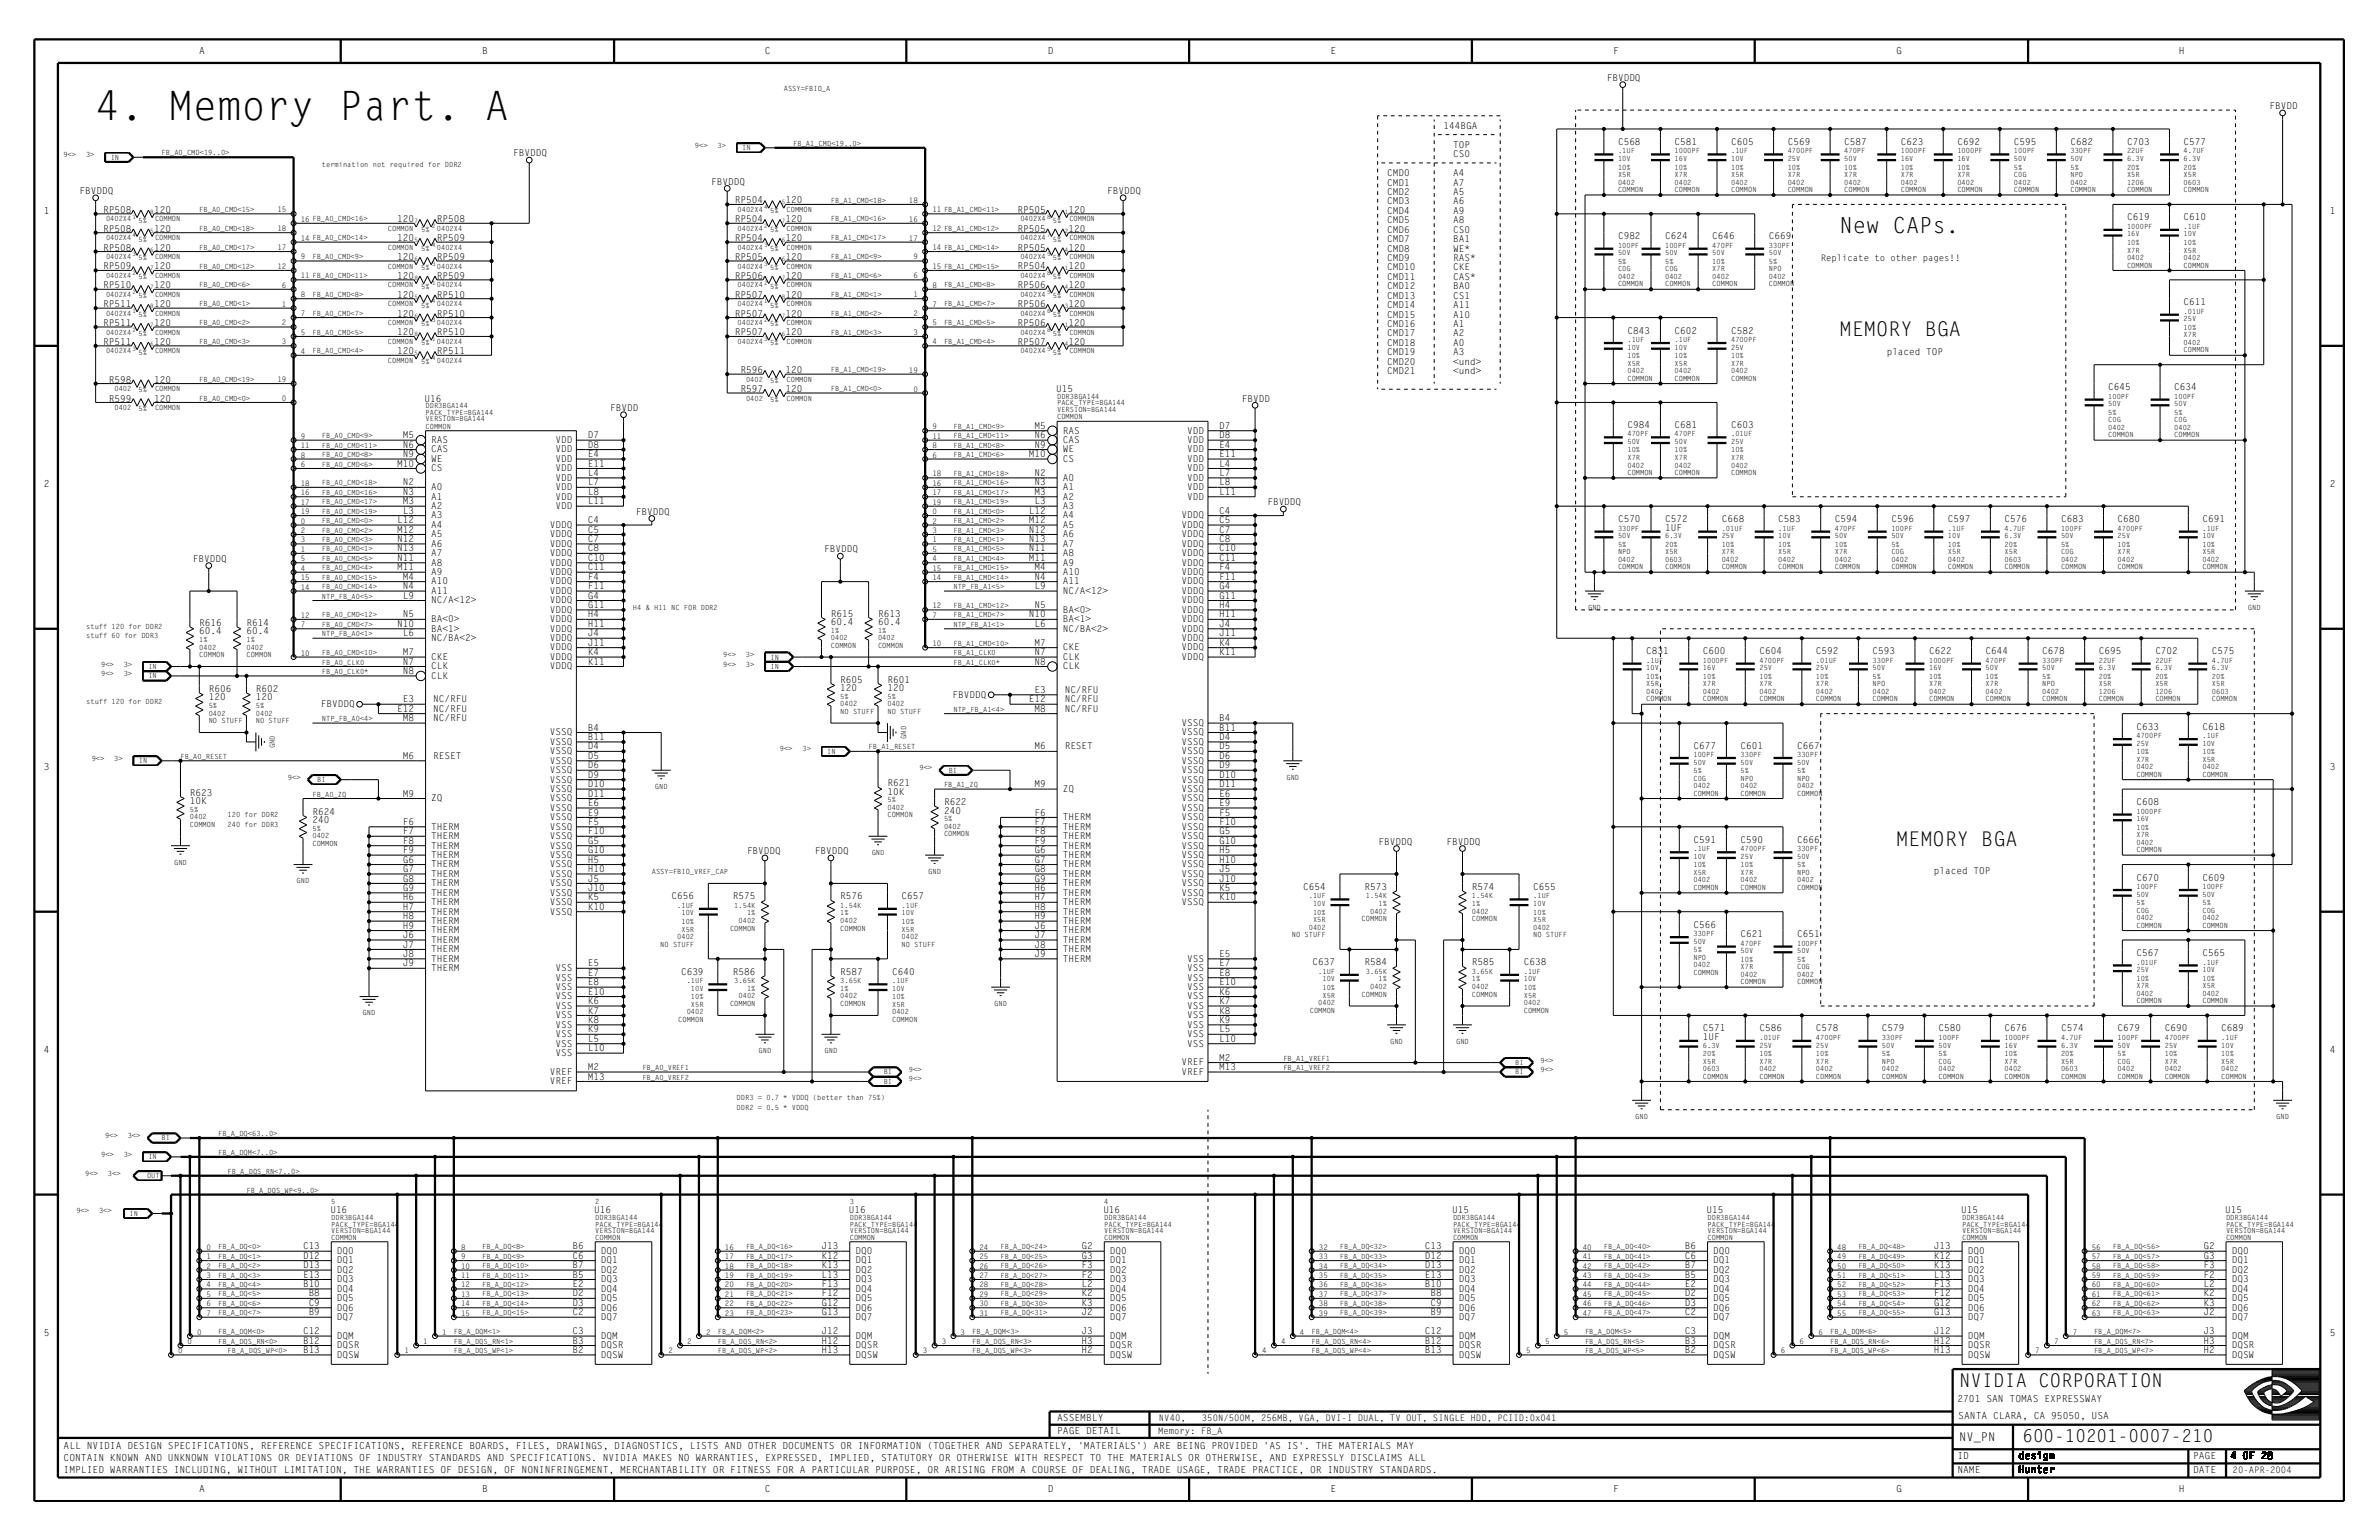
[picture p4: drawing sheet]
<svg xmlns="http://www.w3.org/2000/svg" width="432mm" height="279mm" viewBox="0 0 432 279" stroke-linecap="round" stroke-linejoin="round" font-family="sans-serif">
<defs><g id="words">
<text font-size="7.4" x="17.4" y="21.7">4. Memory Part. A</text>
<text font-size="4" x="333.9" y="42.2">New CAPs.</text>
<g font-size="3.7">
<text x="333.9" y="61">MEMORY BGA</text>
<text x="344.2" y="153.4">MEMORY BGA</text>
</g>
<text font-size="3.4" x="355.6" y="251.6">NVIDIA CORPORATION</text>
<text font-size="3.2" x="367.1" y="261.6">600-10201-0007-210</text>
<text font-size="2.2" x="355.6" y="261.4">NV_PN</text>
<g font-size="1.8">
<text x="36.2" y="9.7">A</text>
<text x="87.5" y="9.7">B</text>
<text x="138.8" y="9.7">C</text>
<text x="190.2" y="9.7">D</text>
<text x="241.5" y="9.7">E</text>
<text x="292.8" y="9.7">F</text>
<text x="344.2" y="9.7">G</text>
<text x="395.5" y="9.7">H</text>
<text x="7.9" y="38.8">1</text>
<text x="422.9" y="38.8">1</text>
<text x="7.9" y="88.4">2</text>
<text x="422.9" y="88.4">2</text>
<text x="7.9" y="139.7">3</text>
<text x="422.9" y="139.7">3</text>
<text x="7.9" y="191.1">4</text>
<text x="422.9" y="191.1">4</text>
<text x="7.9" y="242.4">5</text>
<text x="422.9" y="242.4">5</text>
<text x="191.9" y="257.8">ASSEMBLY</text>
<text x="355.3" y="254.4">2701 SAN TOMAS EXPRESSWAY</text>
<text x="355.4" y="257.5">SANTA CLARA, CA 95050, USA</text>
<text x="11.5" y="262.9">ALL NVIDIA DESIGN SPECIFICATIONS, REFERENCE SPECIFICATIONS, REFERENCE BOARDS, FILES, DRAWINGS, DIAGNOSTICS, LISTS AND OTHER DOCUMENTS OR INFORMATION (TOGETHER AND SEPARATELY, 'MATERIALS') ARE BEING PROVIDED 'AS IS'. THE MATERIALS MAY</text>
<text x="191.9" y="260.2">PAGE DETAIL</text>
<text x="11.5" y="265">CONTAIN KNOWN AND UNKNOWN VIOLATIONS OR DEVIATIONS OF INDUSTRY STANDARDS AND SPECIFICATIONS. NVIDIA MAKES NO WARRANTIES, EXPRESSED, IMPLIED, STATUTORY OR OTHERWISE WITH RESPECT TO THE MATERIALS OR OTHERWISE, AND EXPRESSLY DISCLAIMS ALL</text>
<text x="11.5" y="267.2">IMPLIED WARRANTIES INCLUDING, WITHOUT LIMITATION, THE WARRANTIES OF DESIGN, OF NONINFRINGEMENT, MERCHANTABILITY OR FITNESS FOR A PARTICULAR PURPOSE, OR ARISING FROM A COURSE OF DEALING, TRADE USAGE, TRADE PRACTICE, OR INDUSTRY STANDARDS.</text>
<text x="355.3" y="264.6">ID</text>
<text x="355.3" y="267.2">NAME</text>
<text x="366.4" y="267.2">Hunter</text>
<text x="366.4" y="264.6">design</text>
<text x="398" y="264.6">PAGE</text>
<text x="398" y="267.2">DATE</text>
<text x="404.9" y="264.6">4 OF 28</text>
<text x="36.2" y="270.6">A</text>
<text x="87.5" y="270.6">B</text>
<text x="138.8" y="270.6">C</text>
<text x="190.2" y="270.6">D</text>
<text x="241.5" y="270.6">E</text>
<text x="292.8" y="270.6">F</text>
<text x="344.2" y="270.6">G</text>
<text x="395.5" y="270.6">H</text>
</g>
<g font-size="1.7">
<text x="291.6" y="14.7">FBVDDQ</text>
<text x="262" y="23.4">144BGA</text>
<text x="411.9" y="19.8">FBVDD</text>
<text x="93.2" y="28.4">FBVDDQ</text>
<text x="263.7" y="26.8">TOP</text>
<text x="263.7" y="28.5">CS0</text>
<text x="293.7" y="26.3">C568</text>
<text x="303.9" y="26.3">C581</text>
<text x="314.2" y="26.3">C605</text>
<text x="324.5" y="26.3">C569</text>
<text x="334.7" y="26.3">C587</text>
<text x="345" y="26.3">C623</text>
<text x="355.3" y="26.3">C692</text>
<text x="365.5" y="26.3">C595</text>
<text x="375.8" y="26.3">C682</text>
<text x="386.1" y="26.3">C703</text>
<text x="396.3" y="26.3">C577</text>
<text x="14.4" y="35.2">FBVDDQ</text>
<text x="129.1" y="33.5">FBVDDQ</text>
<text x="200.9" y="35.2">FBVDDQ</text>
<text x="251.8" y="35.4">CMD2</text>
<text x="251.8" y="32">CMD0</text>
<text x="251.8" y="33.7">CMD1</text>
<text x="263.7" y="33.7">A7</text>
<text x="263.7" y="32">A4</text>
<text x="263.7" y="35.4">A5</text>
<text x="18.7" y="38.6">RP508</text>
<text x="28" y="38.6">120</text>
<text x="72.1" y="40.3">120</text>
<text x="79.3" y="40.3">RP508</text>
<text x="133.4" y="40.3">RP504</text>
<text x="133.4" y="36.9">RP504</text>
<text x="142.6" y="40.3">120</text>
<text x="142.6" y="36.9">120</text>
<text x="184.7" y="38.6">RP505</text>
<text x="193.9" y="38.6">120</text>
<text x="251.8" y="40.5">CMD5</text>
<text x="251.8" y="38.8">CMD4</text>
<text x="251.8" y="37.1">CMD3</text>
<text x="263.7" y="37.1">A6</text>
<text x="263.7" y="40.5">A8</text>
<text x="263.7" y="38.8">A9</text>
<text x="386.1" y="40">C619</text>
<text x="396.3" y="40">C610</text>
<text x="18.7" y="42">RP508</text>
<text x="18.7" y="45.5">RP508</text>
<text x="28" y="42">120</text>
<text x="28" y="45.5">120</text>
<text x="72.1" y="43.8">120</text>
<text x="72.1" y="47.2">120</text>
<text x="79.3" y="43.8">RP509</text>
<text x="79.3" y="47.2">RP509</text>
<text x="133.4" y="43.8">RP504</text>
<text x="133.4" y="47.2">RP505</text>
<text x="142.6" y="43.8">120</text>
<text x="142.6" y="47.2">120</text>
<text x="184.7" y="42">RP505</text>
<text x="184.7" y="45.5">RP505</text>
<text x="193.9" y="42">120</text>
<text x="193.9" y="45.5">120</text>
<text x="251.8" y="42.2">CMD6</text>
<text x="251.8" y="43.9">CMD7</text>
<text x="251.8" y="45.6">CMD8</text>
<text x="251.8" y="47.4">CMD9</text>
<text x="263.7" y="42.2">CS0</text>
<text x="263.7" y="43.9">BA1</text>
<text x="263.7" y="47.4">RAS*</text>
<text x="263.7" y="45.6">WE*</text>
<text x="293.7" y="43.4">C982</text>
<text x="302.2" y="43.4">C624</text>
<text x="310.8" y="43.4">C646</text>
<text x="321.1" y="43.4">C669</text>
<text x="18.7" y="52.3">RP510</text>
<text x="18.7" y="48.9">RP509</text>
<text x="28" y="52.3">120</text>
<text x="28" y="48.9">120</text>
<text x="72.1" y="50.6">120</text>
<text x="79.3" y="50.6">RP509</text>
<text x="133.4" y="50.6">RP506</text>
<text x="142.6" y="50.6">120</text>
<text x="184.7" y="52.3">RP506</text>
<text x="184.7" y="48.9">RP504</text>
<text x="193.9" y="48.9">120</text>
<text x="193.9" y="52.3">120</text>
<text x="251.8" y="52.5">CMD12</text>
<text x="251.8" y="49.1">CMD10</text>
<text x="251.8" y="50.8">CMD11</text>
<text x="263.7" y="52.5">BA0</text>
<text x="263.7" y="50.8">CAS*</text>
<text x="263.7" y="49.1">CKE</text>
<text x="18.7" y="55.7">RP511</text>
<text x="18.7" y="59.2">RP511</text>
<text x="28" y="55.7">120</text>
<text x="28" y="59.2">120</text>
<text x="72.1" y="54">120</text>
<text x="72.1" y="57.4">120</text>
<text x="79.3" y="57.4">RP510</text>
<text x="79.3" y="54">RP510</text>
<text x="133.4" y="54">RP507</text>
<text x="133.4" y="57.4">RP507</text>
<text x="142.6" y="54">120</text>
<text x="142.6" y="57.4">120</text>
<text x="184.7" y="59.2">RP506</text>
<text x="184.7" y="55.7">RP506</text>
<text x="193.9" y="59.2">120</text>
<text x="193.9" y="55.7">120</text>
<text x="251.8" y="54.2">CMD13</text>
<text x="251.8" y="55.9">CMD14</text>
<text x="251.8" y="59.3">CMD16</text>
<text x="251.8" y="57.6">CMD15</text>
<text x="263.7" y="59.3">A1</text>
<text x="263.7" y="54.2">CS1</text>
<text x="263.7" y="55.9">A11</text>
<text x="263.7" y="57.6">A10</text>
<text x="396.3" y="55.4">C611</text>
<text x="18.7" y="62.6">RP511</text>
<text x="28" y="62.6">120</text>
<text x="72.1" y="60.9">120</text>
<text x="72.1" y="64.3">120</text>
<text x="79.3" y="60.9">RP510</text>
<text x="79.3" y="64.3">RP511</text>
<text x="133.4" y="60.9">RP507</text>
<text x="142.6" y="60.9">120</text>
<text x="184.7" y="62.6">RP507</text>
<text x="193.9" y="62.6">120</text>
<text x="251.8" y="61">CMD17</text>
<text x="251.8" y="64.5">CMD19</text>
<text x="251.8" y="62.8">CMD18</text>
<text x="263.7" y="61">A2</text>
<text x="263.7" y="62.8">A0</text>
<text x="263.7" y="64.5">A3</text>
<text x="295.4" y="60.5">C843</text>
<text x="303.9" y="60.5">C602</text>
<text x="314.2" y="60.5">C582</text>
<text x="342.4" y="64.5">placed TOP</text>
<text x="19.8" y="69.4">R598</text>
<text x="28" y="69.4">120</text>
<text x="134.4" y="67.7">R596</text>
<text x="134.4" y="71.1">R597</text>
<text x="142.6" y="67.7">120</text>
<text x="142.6" y="71.1">120</text>
<text x="191.7" y="71.1">U15</text>
<text x="251.8" y="67.9">CMD21</text>
<text x="251.8" y="66.2">CMD20</text>
<text x="263.7" y="67.9">&lt;und&gt;</text>
<text x="263.7" y="66.2">&lt;und&gt;</text>
<text x="382.7" y="70.8">C645</text>
<text x="394.6" y="70.8">C634</text>
<text x="19.8" y="72.8">R599</text>
<text x="28" y="72.8">120</text>
<text x="77.1" y="72.8">U16</text>
<text x="110.8" y="74.6">FBVDD</text>
<text x="187.8" y="77.8">M5</text>
<text x="221.3" y="77.8">D7</text>
<text x="225.4" y="72.8">FBVDD</text>
<text x="295.4" y="77.6">C984</text>
<text x="303.9" y="77.6">C681</text>
<text x="314.2" y="77.6">C603</text>
<text x="73.1" y="79.5">M5</text>
<text x="73.1" y="82.9">N9</text>
<text x="73.1" y="81.2">N6</text>
<text x="78.3" y="80.4">RAS</text>
<text x="78.3" y="82.1">CAS</text>
<text x="78.3" y="83.8">WE</text>
<text x="100.9" y="80.4">VDD</text>
<text x="100.9" y="82.1">VDD</text>
<text x="100.9" y="83.8">VDD</text>
<text x="106.7" y="79.5">D7</text>
<text x="106.7" y="81.2">D8</text>
<text x="106.7" y="82.9">E4</text>
<text x="186.7" y="82.9">M10</text>
<text x="187.8" y="79.5">N6</text>
<text x="187.8" y="81.2">N9</text>
<text x="192.9" y="78.7">RAS</text>
<text x="192.9" y="80.4">CAS</text>
<text x="192.9" y="82.1">WE</text>
<text x="192.9" y="83.8">CS</text>
<text x="215.5" y="78.7">VDD</text>
<text x="215.5" y="83.8">VDD</text>
<text x="215.5" y="80.4">VDD</text>
<text x="215.5" y="82.1">VDD</text>
<text x="221.3" y="79.5">D8</text>
<text x="221.3" y="81.2">E4</text>
<text x="221.3" y="82.9">E11</text>
<text x="72.1" y="84.7">M10</text>
<text x="73.1" y="88.1">N2</text>
<text x="73.1" y="89.8">N3</text>
<text x="78.3" y="85.5">CS</text>
<text x="78.3" y="88.9">A0</text>
<text x="100.9" y="88.9">VDD</text>
<text x="100.9" y="87.2">VDD</text>
<text x="100.9" y="85.5">VDD</text>
<text x="106.7" y="84.7">E11</text>
<text x="106.7" y="86.4">L4</text>
<text x="106.7" y="88.1">L7</text>
<text x="106.7" y="89.8">L8</text>
<text x="187.8" y="86.4">N2</text>
<text x="187.8" y="88.1">N3</text>
<text x="187.8" y="89.8">M3</text>
<text x="192.9" y="87.2">A0</text>
<text x="192.9" y="88.9">A1</text>
<text x="215.5" y="87.2">VDD</text>
<text x="215.5" y="85.5">VDD</text>
<text x="215.5" y="88.9">VDD</text>
<text x="221.3" y="84.7">L4</text>
<text x="221.3" y="86.4">L7</text>
<text x="221.3" y="88.1">L8</text>
<text x="221.3" y="89.8">L11</text>
<text x="72.1" y="94.9">L12</text>
<text x="73.1" y="91.5">M3</text>
<text x="73.1" y="93.2">L3</text>
<text x="78.3" y="92.4">A2</text>
<text x="78.3" y="94.1">A3</text>
<text x="78.3" y="95.8">A4</text>
<text x="78.3" y="90.6">A1</text>
<text x="99.8" y="95.8">VDDQ</text>
<text x="100.9" y="90.6">VDD</text>
<text x="100.9" y="92.4">VDD</text>
<text x="106.7" y="94.9">C4</text>
<text x="106.7" y="91.5">L11</text>
<text x="115.4" y="93.4">FBVDDQ</text>
<text x="186.7" y="94.9">M12</text>
<text x="186.7" y="93.2">L12</text>
<text x="187.8" y="91.5">L3</text>
<text x="192.9" y="90.6">A2</text>
<text x="192.9" y="92.4">A3</text>
<text x="192.9" y="94.1">A4</text>
<text x="192.9" y="95.8">A5</text>
<text x="214.5" y="95.8">VDDQ</text>
<text x="214.5" y="94.1">VDDQ</text>
<text x="215.5" y="90.6">VDD</text>
<text x="221.3" y="94.9">C5</text>
<text x="221.3" y="93.2">C4</text>
<text x="230" y="91.7">FBVDDQ</text>
<text x="293.7" y="94.7">C570</text>
<text x="302.2" y="94.7">C572</text>
<text x="312.5" y="94.7">C668</text>
<text x="322.8" y="94.7">C583</text>
<text x="333" y="94.7">C594</text>
<text x="343.3" y="94.7">C596</text>
<text x="353.6" y="94.7">C597</text>
<text x="363.8" y="94.7">C576</text>
<text x="374.1" y="94.7">C683</text>
<text x="384.4" y="94.7">C680</text>
<text x="399.8" y="94.7">C691</text>
<text x="35" y="101.9">FBVDDQ</text>
<text x="72.1" y="96.6">M12</text>
<text x="72.1" y="98.3">N12</text>
<text x="72.1" y="100">N13</text>
<text x="72.1" y="101.8">N11</text>
<text x="78.3" y="97.5">A5</text>
<text x="78.3" y="100.9">A7</text>
<text x="78.3" y="99.2">A6</text>
<text x="99.8" y="97.5">VDDQ</text>
<text x="99.8" y="99.2">VDDQ</text>
<text x="99.8" y="100.9">VDDQ</text>
<text x="106.7" y="96.6">C5</text>
<text x="106.7" y="98.3">C7</text>
<text x="106.7" y="100">C8</text>
<text x="106.7" y="101.8">C10</text>
<text x="149.6" y="100.2">FBVDDQ</text>
<text x="186.7" y="96.6">N12</text>
<text x="186.7" y="98.3">N13</text>
<text x="186.7" y="101.8">M11</text>
<text x="186.7" y="100">N11</text>
<text x="192.9" y="100.9">A8</text>
<text x="192.9" y="99.2">A7</text>
<text x="192.9" y="97.5">A6</text>
<text x="214.5" y="97.5">VDDQ</text>
<text x="214.5" y="100.9">VDDQ</text>
<text x="214.5" y="99.2">VDDQ</text>
<text x="221.3" y="96.6">C7</text>
<text x="221.3" y="98.3">C8</text>
<text x="221.3" y="100">C10</text>
<text x="221.3" y="101.8">C11</text>
<text x="302.2" y="96.3">1UF</text>
<text x="72.1" y="103.5">M11</text>
<text x="73.1" y="105.2">M4</text>
<text x="73.1" y="106.9">N4</text>
<text x="78.3" y="106">A10</text>
<text x="78.3" y="107.7">A11</text>
<text x="78.3" y="102.6">A8</text>
<text x="78.3" y="104.3">A9</text>
<text x="99.8" y="106">VDDQ</text>
<text x="99.8" y="107.7">VDDQ</text>
<text x="99.8" y="104.3">VDDQ</text>
<text x="99.8" y="102.6">VDDQ</text>
<text x="106.7" y="103.5">C11</text>
<text x="106.7" y="105.2">F4</text>
<text x="106.7" y="106.9">F11</text>
<text x="187.8" y="103.5">M4</text>
<text x="187.8" y="105.2">N4</text>
<text x="187.8" y="106.9">L9</text>
<text x="192.9" y="104.3">A10</text>
<text x="192.9" y="107.7">NC/A&lt;12&gt;</text>
<text x="192.9" y="106">A11</text>
<text x="192.9" y="102.6">A9</text>
<text x="214.5" y="104.3">VDDQ</text>
<text x="214.5" y="106">VDDQ</text>
<text x="214.5" y="102.6">VDDQ</text>
<text x="214.5" y="107.7">VDDQ</text>
<text x="221.3" y="103.5">F4</text>
<text x="221.3" y="105.2">F11</text>
<text x="221.3" y="106.9">G4</text>
<text x="36.2" y="113.6">R616</text>
<text x="44.7" y="113.6">R614</text>
<text x="72.1" y="113.7">N10</text>
<text x="73.1" y="108.6">L9</text>
<text x="73.1" y="112">N5</text>
<text x="78.3" y="112.9">BA&lt;0&gt;</text>
<text x="78.3" y="109.5">NC/A&lt;12&gt;</text>
<text x="99.8" y="112.9">VDDQ</text>
<text x="99.8" y="111.2">VDDQ</text>
<text x="99.8" y="109.5">VDDQ</text>
<text x="106.7" y="108.6">G4</text>
<text x="106.7" y="110.3">G11</text>
<text x="106.7" y="112">H4</text>
<text x="106.7" y="113.7">H11</text>
<text x="150.8" y="111.9">R615</text>
<text x="150.8" y="113.4">60.4</text>
<text x="159.4" y="111.9">R613</text>
<text x="159.4" y="113.4">60.4</text>
<text x="186.7" y="112">N10</text>
<text x="187.8" y="113.7">L6</text>
<text x="187.8" y="110.3">N5</text>
<text x="192.9" y="112.9">BA&lt;1&gt;</text>
<text x="192.9" y="111.2">BA&lt;0&gt;</text>
<text x="214.5" y="111.2">VDDQ</text>
<text x="214.5" y="112.9">VDDQ</text>
<text x="214.5" y="109.5">VDDQ</text>
<text x="221.3" y="108.6">G11</text>
<text x="221.3" y="110.3">H4</text>
<text x="221.3" y="112">H11</text>
<text x="221.3" y="113.7">J4</text>
<text x="36.2" y="115.1">60.4</text>
<text x="44.7" y="115.1">60.4</text>
<text x="73.1" y="115.4">L6</text>
<text x="73.1" y="118.9">M7</text>
<text x="78.3" y="114.6">BA&lt;1&gt;</text>
<text x="78.3" y="116.3">NC/BA&lt;2&gt;</text>
<text x="78.3" y="119.7">CKE</text>
<text x="99.8" y="114.6">VDDQ</text>
<text x="99.8" y="116.3">VDDQ</text>
<text x="99.8" y="119.7">VDDQ</text>
<text x="99.8" y="118">VDDQ</text>
<text x="106.7" y="118.9">K4</text>
<text x="106.7" y="117.2">J11</text>
<text x="106.7" y="115.4">J4</text>
<text x="187.8" y="117.2">M7</text>
<text x="187.8" y="118.9">N7</text>
<text x="192.9" y="114.6">NC/BA&lt;2&gt;</text>
<text x="192.9" y="118">CKE</text>
<text x="192.9" y="119.7">CLK</text>
<text x="214.5" y="114.6">VDDQ</text>
<text x="214.5" y="118">VDDQ</text>
<text x="214.5" y="119.7">VDDQ</text>
<text x="214.5" y="116.3">VDDQ</text>
<text x="221.3" y="118.9">K11</text>
<text x="221.3" y="117.2">K4</text>
<text x="221.3" y="115.4">J11</text>
<text x="298.8" y="118.7">C831</text>
<text x="309.1" y="118.7">C600</text>
<text x="319.3" y="118.7">C604</text>
<text x="329.6" y="118.7">C592</text>
<text x="339.9" y="118.7">C593</text>
<text x="350.1" y="118.7">C622</text>
<text x="360.4" y="118.7">C644</text>
<text x="370.7" y="118.7">C678</text>
<text x="380.9" y="118.7">C695</text>
<text x="391.2" y="118.7">C702</text>
<text x="401.5" y="118.7">C575</text>
<text x="37.9" y="125.5">R606</text>
<text x="46.4" y="125.5">R602</text>
<text x="73.1" y="122.3">N8</text>
<text x="73.1" y="120.6">N7</text>
<text x="78.3" y="123.1">CLK</text>
<text x="78.3" y="121.4">CLK</text>
<text x="99.8" y="121.4">VDDQ</text>
<text x="106.7" y="120.6">K11</text>
<text x="152.5" y="123.8">R605</text>
<text x="152.5" y="125.4">120</text>
<text x="161.1" y="123.8">R601</text>
<text x="161.1" y="125.4">120</text>
<text x="187.8" y="120.6">N8</text>
<text x="187.8" y="125.7">E3</text>
<text x="192.9" y="121.4">CLK</text>
<text x="193.2" y="125.7">NC/RFU</text>
<text x="37.9" y="127.1">120</text>
<text x="46.4" y="127.1">120</text>
<text x="58.2" y="128.3">FBVDDQ</text>
<text x="72.1" y="129.1">E12</text>
<text x="73.1" y="130.8">M8</text>
<text x="73.1" y="127.4">E3</text>
<text x="78.6" y="129.1">NC/RFU</text>
<text x="78.6" y="127.4">NC/RFU</text>
<text x="78.6" y="130.8">NC/RFU</text>
<text x="172.9" y="126.6">FBVDDQ</text>
<text x="186.7" y="127.4">E12</text>
<text x="187.8" y="129.1">M8</text>
<text x="193.2" y="127.4">NC/RFU</text>
<text x="193.2" y="129.1">NC/RFU</text>
<text x="214.5" y="131.7">VSSQ</text>
<text x="221.3" y="130.8">B4</text>
<text x="73.1" y="137.7">M6</text>
<text x="78.6" y="137.7">RESET</text>
<text x="99.8" y="133.4">VSSQ</text>
<text x="99.8" y="135.1">VSSQ</text>
<text x="99.8" y="136.8">VSSQ</text>
<text x="106.7" y="132.6">B4</text>
<text x="106.7" y="134.3">B11</text>
<text x="106.7" y="136">D4</text>
<text x="106.7" y="137.7">D5</text>
<text x="187.8" y="136">M6</text>
<text x="193.2" y="136">RESET</text>
<text x="214.5" y="136.8">VSSQ</text>
<text x="214.5" y="133.4">VSSQ</text>
<text x="214.5" y="135.1">VSSQ</text>
<text x="221.3" y="132.6">B11</text>
<text x="221.3" y="134.3">D4</text>
<text x="221.3" y="136">D5</text>
<text x="221.3" y="137.7">D6</text>
<text x="307.4" y="135.8">C677</text>
<text x="315.9" y="135.8">C601</text>
<text x="326.2" y="135.8">C667</text>
<text x="387.8" y="132.4">C633</text>
<text x="399.8" y="132.4">C618</text>
<text x="99.8" y="138.5">VSSQ</text>
<text x="99.8" y="143.7">VSSQ</text>
<text x="99.8" y="140.3">VSSQ</text>
<text x="99.8" y="142">VSSQ</text>
<text x="106.7" y="139.4">D6</text>
<text x="106.7" y="141.1">D9</text>
<text x="106.7" y="142.8">D10</text>
<text x="161.1" y="142.7">R621</text>
<text x="187.8" y="142.8">M9</text>
<text x="192.9" y="143.7">ZQ</text>
<text x="214.5" y="142">VSSQ</text>
<text x="214.5" y="138.5">VSSQ</text>
<text x="214.5" y="143.7">VSSQ</text>
<text x="214.5" y="140.3">VSSQ</text>
<text x="221.3" y="139.4">D9</text>
<text x="221.3" y="141.1">D10</text>
<text x="221.3" y="142.8">D11</text>
<text x="34.5" y="144.4">R623</text>
<text x="34.5" y="145.9">10K</text>
<text x="56.7" y="147.8">R624</text>
<text x="56.7" y="149.3">240</text>
<text x="73.1" y="144.5">M9</text>
<text x="73.1" y="149.7">F6</text>
<text x="78.3" y="145.4">ZQ</text>
<text x="99.8" y="148.8">VSSQ</text>
<text x="99.8" y="145.4">VSSQ</text>
<text x="99.8" y="147.1">VSSQ</text>
<text x="106.7" y="144.5">D11</text>
<text x="106.7" y="146.2">E6</text>
<text x="106.7" y="148">E9</text>
<text x="106.7" y="149.7">F5</text>
<text x="161.1" y="144.2">10K</text>
<text x="171.3" y="146.1">R622</text>
<text x="171.3" y="147.6">240</text>
<text x="187.8" y="148">F6</text>
<text x="187.8" y="149.7">F7</text>
<text x="192.9" y="148.8">THERM</text>
<text x="214.5" y="147.1">VSSQ</text>
<text x="214.5" y="145.4">VSSQ</text>
<text x="214.5" y="148.8">VSSQ</text>
<text x="221.3" y="144.5">E6</text>
<text x="221.3" y="146.2">E9</text>
<text x="221.3" y="148">F5</text>
<text x="221.3" y="149.7">F10</text>
<text x="387.8" y="146.1">C608</text>
<text x="73.1" y="151.4">F7</text>
<text x="73.1" y="153.1">F8</text>
<text x="73.1" y="154.8">F9</text>
<text x="78.3" y="150.5">THERM</text>
<text x="78.3" y="153.9">THERM</text>
<text x="78.3" y="155.7">THERM</text>
<text x="78.3" y="152.2">THERM</text>
<text x="99.8" y="150.5">VSSQ</text>
<text x="99.8" y="155.7">VSSQ</text>
<text x="99.8" y="152.2">VSSQ</text>
<text x="99.8" y="153.9">VSSQ</text>
<text x="106.7" y="151.4">F10</text>
<text x="106.7" y="153.1">G5</text>
<text x="106.7" y="154.8">G10</text>
<text x="135.6" y="155">FBVDDQ</text>
<text x="147.9" y="155">FBVDDQ</text>
<text x="187.8" y="151.4">F8</text>
<text x="187.8" y="153.1">F9</text>
<text x="187.8" y="154.8">G6</text>
<text x="192.9" y="152.2">THERM</text>
<text x="192.9" y="155.7">THERM</text>
<text x="192.9" y="153.9">THERM</text>
<text x="192.9" y="150.5">THERM</text>
<text x="214.5" y="153.9">VSSQ</text>
<text x="214.5" y="155.7">VSSQ</text>
<text x="214.5" y="150.5">VSSQ</text>
<text x="214.5" y="152.2">VSSQ</text>
<text x="221.3" y="151.4">G5</text>
<text x="221.3" y="153.1">G10</text>
<text x="221.3" y="154.8">H5</text>
<text x="250.2" y="153.3">FBVDDQ</text>
<text x="262.5" y="153.3">FBVDDQ</text>
<text x="307.4" y="152.9">C591</text>
<text x="315.9" y="152.9">C590</text>
<text x="326.2" y="152.9">C666</text>
<text x="73.1" y="156.5">G6</text>
<text x="73.1" y="158.2">G7</text>
<text x="73.1" y="159.9">G8</text>
<text x="73.1" y="161.6">G9</text>
<text x="78.3" y="157.4">THERM</text>
<text x="78.3" y="160.8">THERM</text>
<text x="78.3" y="159.1">THERM</text>
<text x="99.8" y="157.4">VSSQ</text>
<text x="99.8" y="160.8">VSSQ</text>
<text x="99.8" y="159.1">VSSQ</text>
<text x="106.7" y="156.5">H5</text>
<text x="106.7" y="158.2">H10</text>
<text x="106.7" y="159.9">J5</text>
<text x="106.7" y="161.6">J10</text>
<text x="187.8" y="156.5">G7</text>
<text x="187.8" y="158.2">G8</text>
<text x="187.8" y="159.9">G9</text>
<text x="187.8" y="161.6">H6</text>
<text x="192.9" y="159.1">THERM</text>
<text x="192.9" y="160.8">THERM</text>
<text x="192.9" y="157.4">THERM</text>
<text x="214.5" y="159.1">VSSQ</text>
<text x="214.5" y="157.4">VSSQ</text>
<text x="214.5" y="160.8">VSSQ</text>
<text x="221.3" y="156.5">H10</text>
<text x="221.3" y="158.2">J5</text>
<text x="221.3" y="161.6">K5</text>
<text x="221.3" y="159.9">J10</text>
<text x="236.5" y="161.5">C654</text>
<text x="247.7" y="161.5">R573</text>
<text x="267.2" y="161.5">R574</text>
<text x="278.3" y="161.5">C655</text>
<text x="351" y="158.6">placed TOP</text>
<text x="387.8" y="159.8">C670</text>
<text x="399.8" y="159.8">C609</text>
<text x="73.1" y="163.4">H6</text>
<text x="73.1" y="165.1">H7</text>
<text x="73.1" y="166.8">H8</text>
<text x="78.3" y="167.6">THERM</text>
<text x="78.3" y="165.9">THERM</text>
<text x="78.3" y="164.2">THERM</text>
<text x="78.3" y="162.5">THERM</text>
<text x="99.8" y="165.9">VSSQ</text>
<text x="99.8" y="164.2">VSSQ</text>
<text x="99.8" y="162.5">VSSQ</text>
<text x="106.7" y="163.4">K5</text>
<text x="106.7" y="165.1">K10</text>
<text x="121.9" y="163.2">C656</text>
<text x="133" y="163.2">R575</text>
<text x="152.5" y="163.2">R576</text>
<text x="163.6" y="163.2">C657</text>
<text x="187.8" y="165.1">H8</text>
<text x="187.8" y="163.4">H7</text>
<text x="187.8" y="166.8">H9</text>
<text x="192.9" y="165.9">THERM</text>
<text x="192.9" y="164.2">THERM</text>
<text x="192.9" y="162.5">THERM</text>
<text x="192.9" y="167.6">THERM</text>
<text x="214.5" y="164.2">VSSQ</text>
<text x="214.5" y="162.5">VSSQ</text>
<text x="221.3" y="163.4">K10</text>
<text x="73.1" y="168.5">H9</text>
<text x="73.1" y="170.2">J6</text>
<text x="73.1" y="171.9">J7</text>
<text x="73.1" y="173.6">J8</text>
<text x="78.3" y="171.1">THERM</text>
<text x="78.3" y="172.8">THERM</text>
<text x="78.3" y="169.3">THERM</text>
<text x="187.8" y="173.6">J9</text>
<text x="187.8" y="171.9">J8</text>
<text x="187.8" y="170.2">J7</text>
<text x="187.8" y="168.5">J6</text>
<text x="192.9" y="169.3">THERM</text>
<text x="192.9" y="171.1">THERM</text>
<text x="192.9" y="172.8">THERM</text>
<text x="221.3" y="173.6">E5</text>
<text x="307.4" y="168.3">C566</text>
<text x="315.9" y="170">C621</text>
<text x="326.2" y="170">C651</text>
<text x="387.8" y="173.5">C567</text>
<text x="399.8" y="173.5">C565</text>
<text x="73.1" y="175.3">J9</text>
<text x="78.3" y="176.2">THERM</text>
<text x="78.3" y="174.5">THERM</text>
<text x="100.9" y="176.2">VSS</text>
<text x="100.9" y="177.9">VSS</text>
<text x="100.9" y="179.6">VSS</text>
<text x="106.7" y="175.3">E5</text>
<text x="106.7" y="178.8">E8</text>
<text x="106.7" y="177">E7</text>
<text x="123.6" y="176.9">C639</text>
<text x="133" y="176.9">R586</text>
<text x="152.5" y="176.9">R587</text>
<text x="161.9" y="176.9">C640</text>
<text x="192.9" y="174.5">THERM</text>
<text x="215.5" y="174.5">VSS</text>
<text x="215.5" y="176.2">VSS</text>
<text x="215.5" y="179.6">VSS</text>
<text x="215.5" y="177.9">VSS</text>
<text x="221.3" y="175.3">E7</text>
<text x="221.3" y="177">E8</text>
<text x="221.3" y="178.8">E10</text>
<text x="238.2" y="175.2">C637</text>
<text x="247.7" y="175.2">R584</text>
<text x="267.2" y="175.2">R585</text>
<text x="276.6" y="175.2">C638</text>
<text x="100.9" y="184.7">VSS</text>
<text x="100.9" y="183">VSS</text>
<text x="100.9" y="181.3">VSS</text>
<text x="106.7" y="182.2">K6</text>
<text x="106.7" y="180.5">E10</text>
<text x="106.7" y="183.9">K7</text>
<text x="106.7" y="185.6">K8</text>
<text x="215.5" y="183">VSS</text>
<text x="215.5" y="181.3">VSS</text>
<text x="215.5" y="184.7">VSS</text>
<text x="221.3" y="180.5">K6</text>
<text x="221.3" y="182.2">K7</text>
<text x="221.3" y="183.9">K8</text>
<text x="221.3" y="185.6">K9</text>
<text x="100.9" y="186.5">VSS</text>
<text x="100.9" y="191.6">VSS</text>
<text x="100.9" y="188.2">VSS</text>
<text x="100.9" y="189.9">VSS</text>
<text x="106.7" y="187.3">K9</text>
<text x="106.7" y="189">L5</text>
<text x="106.7" y="190.7">L10</text>
<text x="215.5" y="189.9">VSS</text>
<text x="215.5" y="186.5">VSS</text>
<text x="215.5" y="188.2">VSS</text>
<text x="221.3" y="189">L10</text>
<text x="221.3" y="187.3">L5</text>
<text x="309.1" y="187.1">C571</text>
<text x="309.1" y="188.7">1UF</text>
<text x="319.3" y="187.1">C586</text>
<text x="329.6" y="187.1">C578</text>
<text x="341.6" y="187.1">C579</text>
<text x="351.9" y="187.1">C580</text>
<text x="363.8" y="187.1">C676</text>
<text x="374.1" y="187.1">C574</text>
<text x="384.4" y="187.1">C679</text>
<text x="392.9" y="187.1">C690</text>
<text x="403.2" y="187.1">C689</text>
<text x="99.8" y="195">VREF</text>
<text x="99.8" y="196.7">VREF</text>
<text x="106.7" y="194.2">M2</text>
<text x="106.7" y="195.9">M13</text>
<text x="214.5" y="193.3">VREF</text>
<text x="214.5" y="195">VREF</text>
<text x="221.3" y="192.4">M2</text>
<text x="221.3" y="194.2">M13</text>
<text x="60" y="220">U16</text>
<text x="107.9" y="220">U16</text>
<text x="154.1" y="220">U16</text>
<text x="200.3" y="220">U16</text>
<text x="263.6" y="220">U15</text>
<text x="309.8" y="220">U15</text>
<text x="356" y="220">U15</text>
<text x="403.9" y="220">U15</text>
<text x="55" y="226.7">C13</text>
<text x="61.2" y="227.5">DQ0</text>
<text x="103.9" y="226.7">B6</text>
<text x="109.1" y="227.5">DQ0</text>
<text x="149.1" y="226.7">J13</text>
<text x="155.3" y="227.5">DQ0</text>
<text x="196.3" y="226.7">G2</text>
<text x="201.5" y="227.5">DQ0</text>
<text x="258.6" y="226.7">C13</text>
<text x="264.8" y="227.5">DQ0</text>
<text x="305.8" y="226.7">B6</text>
<text x="311" y="227.5">DQ0</text>
<text x="351" y="226.7">J13</text>
<text x="357.2" y="227.5">DQ0</text>
<text x="399.9" y="226.7">G2</text>
<text x="405.1" y="227.5">DQ0</text>
<text x="55" y="228.4">D12</text>
<text x="55" y="233.5">B10</text>
<text x="55" y="231.8">E13</text>
<text x="55" y="230.1">D13</text>
<text x="61.2" y="232.6">DQ3</text>
<text x="61.2" y="229.2">DQ1</text>
<text x="61.2" y="230.9">DQ2</text>
<text x="103.9" y="233.5">E2</text>
<text x="103.9" y="231.8">B5</text>
<text x="103.9" y="230.1">B7</text>
<text x="103.9" y="228.4">C6</text>
<text x="109.1" y="232.6">DQ3</text>
<text x="109.1" y="229.2">DQ1</text>
<text x="109.1" y="230.9">DQ2</text>
<text x="149.1" y="228.4">K12</text>
<text x="149.1" y="233.5">F13</text>
<text x="149.1" y="231.8">L13</text>
<text x="149.1" y="230.1">K13</text>
<text x="155.3" y="232.6">DQ3</text>
<text x="155.3" y="229.2">DQ1</text>
<text x="155.3" y="230.9">DQ2</text>
<text x="196.3" y="228.4">G3</text>
<text x="196.3" y="230.1">F3</text>
<text x="196.3" y="231.8">F2</text>
<text x="196.3" y="233.5">L2</text>
<text x="201.5" y="232.6">DQ3</text>
<text x="201.5" y="229.2">DQ1</text>
<text x="201.5" y="230.9">DQ2</text>
<text x="258.6" y="233.5">B10</text>
<text x="258.6" y="231.8">E13</text>
<text x="258.6" y="230.1">D13</text>
<text x="258.6" y="228.4">D12</text>
<text x="264.8" y="232.6">DQ3</text>
<text x="264.8" y="229.2">DQ1</text>
<text x="264.8" y="230.9">DQ2</text>
<text x="305.8" y="233.5">E2</text>
<text x="305.8" y="231.8">B5</text>
<text x="305.8" y="230.1">B7</text>
<text x="305.8" y="228.4">C6</text>
<text x="311" y="232.6">DQ3</text>
<text x="311" y="229.2">DQ1</text>
<text x="311" y="230.9">DQ2</text>
<text x="351" y="228.4">K12</text>
<text x="351" y="233.5">F13</text>
<text x="351" y="231.8">L13</text>
<text x="351" y="230.1">K13</text>
<text x="357.2" y="232.6">DQ3</text>
<text x="357.2" y="229.2">DQ1</text>
<text x="357.2" y="230.9">DQ2</text>
<text x="399.9" y="233.5">L2</text>
<text x="399.9" y="231.8">F2</text>
<text x="399.9" y="230.1">F3</text>
<text x="399.9" y="228.4">G3</text>
<text x="405.1" y="232.6">DQ3</text>
<text x="405.1" y="229.2">DQ1</text>
<text x="405.1" y="230.9">DQ2</text>
<text x="56" y="235.2">B8</text>
<text x="56" y="236.9">C9</text>
<text x="56" y="238.6">B9</text>
<text x="61.2" y="239.5">DQ7</text>
<text x="61.2" y="237.8">DQ6</text>
<text x="61.2" y="236.1">DQ5</text>
<text x="61.2" y="234.4">DQ4</text>
<text x="103.9" y="238.6">C2</text>
<text x="103.9" y="236.9">D3</text>
<text x="103.9" y="235.2">D2</text>
<text x="109.1" y="239.5">DQ7</text>
<text x="109.1" y="237.8">DQ6</text>
<text x="109.1" y="236.1">DQ5</text>
<text x="109.1" y="234.4">DQ4</text>
<text x="149.1" y="235.2">F12</text>
<text x="149.1" y="236.9">G12</text>
<text x="149.1" y="238.6">G13</text>
<text x="155.3" y="239.5">DQ7</text>
<text x="155.3" y="237.8">DQ6</text>
<text x="155.3" y="236.1">DQ5</text>
<text x="155.3" y="234.4">DQ4</text>
<text x="196.3" y="235.2">K2</text>
<text x="196.3" y="236.9">K3</text>
<text x="196.3" y="238.6">J2</text>
<text x="201.5" y="239.5">DQ7</text>
<text x="201.5" y="237.8">DQ6</text>
<text x="201.5" y="236.1">DQ5</text>
<text x="201.5" y="234.4">DQ4</text>
<text x="259.6" y="235.2">B8</text>
<text x="259.6" y="236.9">C9</text>
<text x="259.6" y="238.6">B9</text>
<text x="264.8" y="239.5">DQ7</text>
<text x="264.8" y="237.8">DQ6</text>
<text x="264.8" y="236.1">DQ5</text>
<text x="264.8" y="234.4">DQ4</text>
<text x="305.8" y="235.2">D2</text>
<text x="305.8" y="236.9">D3</text>
<text x="305.8" y="238.6">C2</text>
<text x="311" y="239.5">DQ7</text>
<text x="311" y="237.8">DQ6</text>
<text x="311" y="236.1">DQ5</text>
<text x="311" y="234.4">DQ4</text>
<text x="351" y="235.2">F12</text>
<text x="351" y="236.9">G12</text>
<text x="351" y="238.6">G13</text>
<text x="357.2" y="239.5">DQ7</text>
<text x="357.2" y="237.8">DQ6</text>
<text x="357.2" y="236.1">DQ5</text>
<text x="357.2" y="234.4">DQ4</text>
<text x="399.9" y="235.2">K2</text>
<text x="399.9" y="236.9">K3</text>
<text x="399.9" y="238.6">J2</text>
<text x="405.1" y="239.5">DQ7</text>
<text x="405.1" y="237.8">DQ6</text>
<text x="405.1" y="236.1">DQ5</text>
<text x="405.1" y="234.4">DQ4</text>
<text x="55" y="243.8">B12</text>
<text x="55" y="242.1">C12</text>
<text x="55" y="245.5">B13</text>
<text x="61.2" y="244.6">DQSR</text>
<text x="61.2" y="242.9">DQM</text>
<text x="103.9" y="245.5">B2</text>
<text x="103.9" y="243.8">B3</text>
<text x="103.9" y="242.1">C3</text>
<text x="109.1" y="244.6">DQSR</text>
<text x="109.1" y="242.9">DQM</text>
<text x="149.1" y="243.8">H12</text>
<text x="149.1" y="242.1">J12</text>
<text x="149.1" y="245.5">H13</text>
<text x="155.3" y="244.6">DQSR</text>
<text x="155.3" y="242.9">DQM</text>
<text x="196.3" y="245.5">H2</text>
<text x="196.3" y="243.8">H3</text>
<text x="196.3" y="242.1">J3</text>
<text x="201.5" y="244.6">DQSR</text>
<text x="201.5" y="242.9">DQM</text>
<text x="258.6" y="245.5">B13</text>
<text x="258.6" y="243.8">B12</text>
<text x="258.6" y="242.1">C12</text>
<text x="264.8" y="244.6">DQSR</text>
<text x="264.8" y="242.9">DQM</text>
<text x="305.8" y="245.5">B2</text>
<text x="305.8" y="243.8">B3</text>
<text x="305.8" y="242.1">C3</text>
<text x="311" y="244.6">DQSR</text>
<text x="311" y="242.9">DQM</text>
<text x="351" y="243.8">H12</text>
<text x="351" y="242.1">J12</text>
<text x="351" y="245.5">H13</text>
<text x="357.2" y="244.6">DQSR</text>
<text x="357.2" y="242.9">DQM</text>
<text x="399.9" y="245.5">H2</text>
<text x="399.9" y="243.8">H3</text>
<text x="399.9" y="242.1">J3</text>
<text x="405.1" y="244.6">DQSR</text>
<text x="405.1" y="242.9">DQM</text>
<text x="61.2" y="246.3">DQSW</text>
<text x="109.1" y="246.3">DQSW</text>
<text x="155.3" y="246.3">DQSW</text>
<text x="201.5" y="246.3">DQSW</text>
<text x="264.8" y="246.3">DQSW</text>
<text x="311" y="246.3">DQSW</text>
<text x="357.2" y="246.3">DQSW</text>
<text x="405.1" y="246.3">DQSW</text>
</g>
<g font-size="1.6">
<text x="330.5" y="47.4">Replicate to other pages!!</text>
<text x="210.4" y="257.8">NV40,</text>
<text x="218.2" y="257.8">350N/500M, 256MB, VGA, DVI-I DUAL, TV OUT, SINGLE HDD, PCIID:0x041</text>
<text x="210.2" y="260.2">Memory: FB_A</text>
<text x="405.2" y="267.2">20-APR-2004</text>
</g>
<g font-size="1.4">
<text x="50.3" y="41.9">18</text>
<text x="50.3" y="38.5">15</text>
<text x="54.6" y="40.2">16 FB_A0_CMD&lt;16&gt;</text>
<text x="165" y="36.8">18</text>
<text x="165" y="40.2">16</text>
<text x="169.2" y="41.9">12 FB_A1_CMD&lt;12&gt;</text>
<text x="169.2" y="38.5">11 FB_A1_CMD&lt;11&gt;</text>
<text x="50.3" y="45.4">17</text>
<text x="54.6" y="43.7">14 FB_A0_CMD&lt;14&gt;</text>
<text x="54.6" y="47.1">9</text>
<text x="165" y="43.7">17</text>
<text x="165.8" y="47.1">9</text>
<text x="169.2" y="45.4">14 FB_A1_CMD&lt;14&gt;</text>
<text x="50.3" y="48.8">12</text>
<text x="51.2" y="52.2">6</text>
<text x="54.6" y="50.5">11 FB_A0_CMD&lt;11&gt;</text>
<text x="54.6" y="53.9">8</text>
<text x="165.8" y="50.5">6</text>
<text x="165.8" y="53.9">1</text>
<text x="169.2" y="52.2">8</text>
<text x="169.2" y="48.8">15 FB_A1_CMD&lt;15&gt;</text>
<text x="51.2" y="59.1">2</text>
<text x="51.2" y="55.6">1</text>
<text x="54.6" y="57.3">7</text>
<text x="165.8" y="57.3">2</text>
<text x="169.2" y="59.1">5</text>
<text x="169.2" y="55.6">7</text>
<text x="51.2" y="62.5">3</text>
<text x="54.6" y="60.8">5</text>
<text x="54.6" y="64.2">4</text>
<text x="165.8" y="60.8">3</text>
<text x="169.2" y="62.5">4</text>
<text x="50.3" y="69.3">19</text>
<text x="165" y="67.6">19</text>
<text x="165.8" y="71">0</text>
<text x="51.2" y="72.7">0</text>
<text x="169.2" y="77.9">9</text>
<text x="54.6" y="79.6">9</text>
<text x="54.6" y="81.3">11</text>
<text x="54.6" y="83">8</text>
<text x="169.2" y="79.6">11</text>
<text x="169.2" y="83">6</text>
<text x="169.2" y="81.3">8</text>
<text x="54.6" y="84.7">6</text>
<text x="54.6" y="88.1">18</text>
<text x="54.6" y="89.9">16</text>
<text x="169.2" y="86.4">18</text>
<text x="169.2" y="88.1">16</text>
<text x="169.2" y="89.9">17</text>
<text x="54.6" y="93.3">19</text>
<text x="54.6" y="91.6">17</text>
<text x="54.6" y="95">0</text>
<text x="169.2" y="95">2</text>
<text x="169.2" y="93.3">0</text>
<text x="169.2" y="91.6">19</text>
<text x="54.6" y="96.7">2</text>
<text x="54.6" y="100.1">1</text>
<text x="54.6" y="98.4">3</text>
<text x="54.6" y="101.8">5</text>
<text x="169.2" y="96.7">3</text>
<text x="169.2" y="101.8">4</text>
<text x="169.2" y="100.1">5</text>
<text x="169.2" y="98.4">1</text>
<text x="54.6" y="103.5">4</text>
<text x="54.6" y="105.3">15</text>
<text x="54.6" y="107">14</text>
<text x="169.2" y="103.5">15</text>
<text x="169.2" y="105.3">14</text>
<text x="54.6" y="112.1">12</text>
<text x="54.6" y="113.8">7</text>
<text x="169.2" y="112.1">7</text>
<text x="169.2" y="110.4">12</text>
<text x="54.6" y="118.9">10</text>
<text x="169.2" y="117.2">10</text>
<text x="37.5" y="226.7">0</text>
<text x="83.7" y="226.7">8</text>
<text x="131.6" y="226.7">16</text>
<text x="177.8" y="226.7">24</text>
<text x="239.4" y="226.7">32</text>
<text x="287.3" y="226.7">40</text>
<text x="333.5" y="226.7">48</text>
<text x="379.7" y="226.7">56</text>
<text x="37.5" y="228.4">1</text>
<text x="37.5" y="233.6">4</text>
<text x="37.5" y="231.9">3</text>
<text x="37.5" y="230.2">2</text>
<text x="83.7" y="228.4">9</text>
<text x="83.7" y="231.9">11</text>
<text x="83.7" y="230.2">10</text>
<text x="83.7" y="233.6">12</text>
<text x="131.6" y="228.4">17</text>
<text x="131.6" y="231.9">19</text>
<text x="131.6" y="230.2">18</text>
<text x="131.6" y="233.6">20</text>
<text x="177.8" y="228.4">25</text>
<text x="177.8" y="231.9">27</text>
<text x="177.8" y="233.6">28</text>
<text x="177.8" y="230.2">26</text>
<text x="239.4" y="228.4">33</text>
<text x="239.4" y="233.6">36</text>
<text x="239.4" y="231.9">35</text>
<text x="239.4" y="230.2">34</text>
<text x="287.3" y="233.6">44</text>
<text x="287.3" y="231.9">43</text>
<text x="287.3" y="230.2">42</text>
<text x="287.3" y="228.4">41</text>
<text x="333.5" y="228.4">49</text>
<text x="333.5" y="231.9">51</text>
<text x="333.5" y="230.2">50</text>
<text x="333.5" y="233.6">52</text>
<text x="379.7" y="228.4">57</text>
<text x="379.7" y="233.6">60</text>
<text x="379.7" y="231.9">59</text>
<text x="379.7" y="230.2">58</text>
<text x="37.5" y="235.3">5</text>
<text x="37.5" y="237">6</text>
<text x="37.5" y="238.7">7</text>
<text x="83.7" y="235.3">13</text>
<text x="83.7" y="237">14</text>
<text x="83.7" y="238.7">15</text>
<text x="131.6" y="235.3">21</text>
<text x="131.6" y="237">22</text>
<text x="131.6" y="238.7">23</text>
<text x="177.8" y="235.3">29</text>
<text x="177.8" y="237">30</text>
<text x="177.8" y="238.7">31</text>
<text x="239.4" y="235.3">37</text>
<text x="239.4" y="237">38</text>
<text x="239.4" y="238.7">39</text>
<text x="287.3" y="235.3">45</text>
<text x="287.3" y="237">46</text>
<text x="287.3" y="238.7">47</text>
<text x="333.5" y="235.3">53</text>
<text x="333.5" y="237">54</text>
<text x="333.5" y="238.7">55</text>
<text x="379.7" y="235.3">61</text>
<text x="379.7" y="237">62</text>
<text x="379.7" y="238.7">63</text>
<text x="32.3" y="245.6">0</text>
<text x="34.1" y="243.8">0</text>
<text x="35.8" y="242.1">0</text>
<text x="73.4" y="245.6">1</text>
<text x="76.8" y="243.8">1</text>
<text x="80.3" y="242.1">1</text>
<text x="121.3" y="245.6">2</text>
<text x="124.7" y="243.8">2</text>
<text x="128.2" y="242.1">2</text>
<text x="167.5" y="245.6">3</text>
<text x="170.9" y="243.8">3</text>
<text x="174.4" y="242.1">3</text>
<text x="229.1" y="245.6">4</text>
<text x="232.5" y="243.8">4</text>
<text x="236" y="242.1">4</text>
<text x="277" y="245.6">5</text>
<text x="280.4" y="243.8">5</text>
<text x="283.9" y="242.1">5</text>
<text x="323.2" y="245.6">6</text>
<text x="326.6" y="243.8">6</text>
<text x="330.1" y="242.1">6</text>
<text x="369.4" y="245.6">7</text>
<text x="372.8" y="243.8">7</text>
<text x="376.3" y="242.1">7</text>
</g>
<g font-size="1.3">
<text x="142.3" y="16.6">ASSY=FBIO_A</text>
<text x="11.5" y="28.5">9&lt;&gt;</text>
<text x="15.6" y="28.5">3&gt;</text>
<text x="20.1" y="29">IN</text>
<text x="29.3" y="28.2">FB_A0_CMD&lt;19..0&gt;</text>
<text x="126.1" y="26.8">9&lt;&gt;</text>
<text x="130.2" y="26.8">3&gt;</text>
<text x="134.7" y="27.3">IN</text>
<text x="144" y="26.5">FB_A1_CMD&lt;19..0&gt;</text>
<text x="293.7" y="27.8">.1UF</text>
<text x="293.7" y="29.2">10V</text>
<text x="303.9" y="29.2">16V</text>
<text x="303.9" y="27.8">1000PF</text>
<text x="314.2" y="29.2">10V</text>
<text x="314.2" y="27.8">.1UF</text>
<text x="324.5" y="29.2">25V</text>
<text x="324.5" y="27.8">4700PF</text>
<text x="334.7" y="27.8">470PF</text>
<text x="334.7" y="29.2">50V</text>
<text x="345" y="27.8">1000PF</text>
<text x="345" y="29.2">16V</text>
<text x="355.3" y="29.2">16V</text>
<text x="355.3" y="27.8">1000PF</text>
<text x="365.5" y="29.2">50V</text>
<text x="365.5" y="27.8">100PF</text>
<text x="375.8" y="27.8">330PF</text>
<text x="375.8" y="29.2">50V</text>
<text x="386.1" y="29.2">6.3V</text>
<text x="386.1" y="27.8">22UF</text>
<text x="396.3" y="29.2">6.3V</text>
<text x="396.3" y="27.8">4.7UF</text>
<text x="58.4" y="30.2">termination not required for DDR2</text>
<text x="293.7" y="33.5">0402</text>
<text x="293.7" y="34.9">COMMON</text>
<text x="293.7" y="30.8">10%</text>
<text x="293.7" y="32.1">X5R</text>
<text x="303.9" y="32.1">X7R</text>
<text x="303.9" y="33.5">0402</text>
<text x="303.9" y="30.8">10%</text>
<text x="303.9" y="34.9">COMMON</text>
<text x="314.2" y="32.1">X5R</text>
<text x="314.2" y="33.5">0402</text>
<text x="314.2" y="30.8">10%</text>
<text x="314.2" y="34.9">COMMON</text>
<text x="324.5" y="32.1">X7R</text>
<text x="324.5" y="33.5">0402</text>
<text x="324.5" y="30.8">10%</text>
<text x="324.5" y="34.9">COMMON</text>
<text x="334.7" y="34.9">COMMON</text>
<text x="334.7" y="30.8">10%</text>
<text x="334.7" y="33.5">0402</text>
<text x="334.7" y="32.1">X7R</text>
<text x="345" y="34.9">COMMON</text>
<text x="345" y="30.8">10%</text>
<text x="345" y="33.5">0402</text>
<text x="345" y="32.1">X7R</text>
<text x="355.3" y="32.1">X7R</text>
<text x="355.3" y="33.5">0402</text>
<text x="355.3" y="30.8">10%</text>
<text x="355.3" y="34.9">COMMON</text>
<text x="365.5" y="32.1">C0G</text>
<text x="365.5" y="33.5">0402</text>
<text x="365.5" y="30.8">5%</text>
<text x="365.5" y="34.9">COMMON</text>
<text x="375.8" y="34.9">COMMON</text>
<text x="375.8" y="32.1">NPO</text>
<text x="375.8" y="33.5">0402</text>
<text x="375.8" y="30.8">5%</text>
<text x="386.1" y="32.1">X5R</text>
<text x="386.1" y="33.5">1206</text>
<text x="386.1" y="30.8">20%</text>
<text x="386.1" y="34.9">COMMON</text>
<text x="396.3" y="34.9">COMMON</text>
<text x="396.3" y="32.1">X5R</text>
<text x="396.3" y="33.5">0603</text>
<text x="396.3" y="30.8">20%</text>
<text x="19.2" y="40.2">0402X4</text>
<text x="25.1" y="40.4">5%</text>
<text x="28.1" y="40.2">COMMON</text>
<text x="36.2" y="38.5">FB_A0_CMD&lt;15&gt;</text>
<text x="36.2" y="41.9">FB_A0_CMD&lt;18&gt;</text>
<text x="70.4" y="41.9">COMMON</text>
<text x="79.3" y="41.9">0402X4</text>
<text x="133.9" y="41.9">0402X4</text>
<text x="133.9" y="38.5">0402X4</text>
<text x="139.8" y="38.7">5%</text>
<text x="142.8" y="38.5">COMMON</text>
<text x="142.8" y="41.9">COMMON</text>
<text x="150.8" y="40.2">FB_A1_CMD&lt;16&gt;</text>
<text x="150.8" y="36.7">FB_A1_CMD&lt;18&gt;</text>
<text x="185.2" y="40.2">0402X4</text>
<text x="191.1" y="40.4">5%</text>
<text x="194.1" y="40.2">COMMON</text>
<text x="386.1" y="41.5">1000PF</text>
<text x="396.3" y="41.5">.1UF</text>
<text x="19.2" y="43.6">0402X4</text>
<text x="19.2" y="47">0402X4</text>
<text x="25.1" y="43.8">5%</text>
<text x="25.1" y="47.2">5%</text>
<text x="28.1" y="47">COMMON</text>
<text x="28.1" y="43.6">COMMON</text>
<text x="36.2" y="45.3">FB_A0_CMD&lt;17&gt;</text>
<text x="56.7" y="47">FB_A0_CMD&lt;9&gt;</text>
<text x="70.4" y="45.3">COMMON</text>
<text x="76.5" y="42.1">5%</text>
<text x="76.5" y="45.5">5%</text>
<text x="79.3" y="45.3">0402X4</text>
<text x="133.9" y="45.3">0402X4</text>
<text x="139.8" y="42.1">5%</text>
<text x="139.8" y="45.5">5%</text>
<text x="142.8" y="45.3">COMMON</text>
<text x="150.8" y="43.6">FB_A1_CMD&lt;17&gt;</text>
<text x="150.8" y="47">FB_A1_CMD&lt;9&gt;</text>
<text x="185.2" y="43.6">0402X4</text>
<text x="185.2" y="47">0402X4</text>
<text x="191.1" y="43.8">5%</text>
<text x="191.1" y="47.2">5%</text>
<text x="194.1" y="43.6">COMMON</text>
<text x="194.1" y="47">COMMON</text>
<text x="293.7" y="45">100PF</text>
<text x="293.7" y="47.9">5%</text>
<text x="293.7" y="46.3">50V</text>
<text x="302.2" y="45">100PF</text>
<text x="302.2" y="47.9">5%</text>
<text x="302.2" y="46.3">50V</text>
<text x="310.8" y="45">470PF</text>
<text x="310.8" y="47.9">10%</text>
<text x="310.8" y="46.3">50V</text>
<text x="321.1" y="47.9">5%</text>
<text x="321.1" y="45">330PF</text>
<text x="321.1" y="46.3">50V</text>
<text x="386.1" y="42.9">16V</text>
<text x="386.1" y="44.4">10%</text>
<text x="386.1" y="45.8">X7R</text>
<text x="386.1" y="47.2">0402</text>
<text x="396.3" y="42.9">10V</text>
<text x="396.3" y="44.4">10%</text>
<text x="396.3" y="47.2">0402</text>
<text x="396.3" y="45.8">X5R</text>
<text x="19.2" y="50.4">0402X4</text>
<text x="19.2" y="53.9">0402X4</text>
<text x="25.1" y="50.7">5%</text>
<text x="28.1" y="53.9">COMMON</text>
<text x="28.1" y="50.4">COMMON</text>
<text x="36.2" y="48.7">FB_A0_CMD&lt;12&gt;</text>
<text x="36.2" y="52.1">FB_A0_CMD&lt;6&gt;</text>
<text x="56.7" y="53.9">FB_A0_CMD&lt;8&gt;</text>
<text x="70.4" y="52.1">COMMON</text>
<text x="70.4" y="48.7">COMMON</text>
<text x="76.5" y="52.4">5%</text>
<text x="76.5" y="49">5%</text>
<text x="79.3" y="48.7">0402X4</text>
<text x="79.3" y="52.1">0402X4</text>
<text x="133.9" y="52.1">0402X4</text>
<text x="133.9" y="48.7">0402X4</text>
<text x="139.8" y="49">5%</text>
<text x="139.8" y="52.4">5%</text>
<text x="142.8" y="48.7">COMMON</text>
<text x="142.8" y="52.1">COMMON</text>
<text x="150.8" y="50.4">FB_A1_CMD&lt;6&gt;</text>
<text x="150.8" y="53.9">FB_A1_CMD&lt;1&gt;</text>
<text x="171.3" y="52.1">FB_A1_CMD&lt;8&gt;</text>
<text x="185.2" y="50.4">0402X4</text>
<text x="185.2" y="53.9">0402X4</text>
<text x="191.1" y="50.7">5%</text>
<text x="194.1" y="50.4">COMMON</text>
<text x="194.1" y="53.9">COMMON</text>
<text x="293.7" y="50.6">0402</text>
<text x="293.7" y="52">COMMON</text>
<text x="293.7" y="49.2">C0G</text>
<text x="302.2" y="50.6">0402</text>
<text x="302.2" y="52">COMMON</text>
<text x="302.2" y="49.2">C0G</text>
<text x="310.8" y="50.6">0402</text>
<text x="310.8" y="52">COMMON</text>
<text x="310.8" y="49.2">X7R</text>
<text x="321.1" y="52">COMMON</text>
<text x="321.1" y="50.6">0402</text>
<text x="321.1" y="49.2">NPO</text>
<text x="386.1" y="48.5">COMMON</text>
<text x="396.3" y="48.5">COMMON</text>
<text x="19.2" y="57.3">0402X4</text>
<text x="25.1" y="57.5">5%</text>
<text x="25.1" y="54.1">5%</text>
<text x="28.1" y="57.3">COMMON</text>
<text x="36.2" y="55.6">FB_A0_CMD&lt;1&gt;</text>
<text x="36.2" y="59">FB_A0_CMD&lt;2&gt;</text>
<text x="56.7" y="57.3">FB_A0_CMD&lt;7&gt;</text>
<text x="70.4" y="55.6">COMMON</text>
<text x="70.4" y="59">COMMON</text>
<text x="76.5" y="55.8">5%</text>
<text x="76.5" y="59.2">5%</text>
<text x="79.3" y="59">0402X4</text>
<text x="79.3" y="55.6">0402X4</text>
<text x="133.9" y="55.6">0402X4</text>
<text x="133.9" y="59">0402X4</text>
<text x="139.8" y="55.8">5%</text>
<text x="139.8" y="59.2">5%</text>
<text x="142.8" y="55.6">COMMON</text>
<text x="142.8" y="59">COMMON</text>
<text x="150.8" y="57.3">FB_A1_CMD&lt;2&gt;</text>
<text x="171.3" y="59">FB_A1_CMD&lt;5&gt;</text>
<text x="171.3" y="55.6">FB_A1_CMD&lt;7&gt;</text>
<text x="185.2" y="57.3">0402X4</text>
<text x="191.1" y="54.1">5%</text>
<text x="191.1" y="57.5">5%</text>
<text x="194.1" y="57.3">COMMON</text>
<text x="396.3" y="59.8">10%</text>
<text x="396.3" y="56.9">.01UF</text>
<text x="396.3" y="58.3">25V</text>
<text x="19.2" y="60.7">0402X4</text>
<text x="19.2" y="64.1">0402X4</text>
<text x="25.1" y="60.9">5%</text>
<text x="25.1" y="64.4">5%</text>
<text x="28.1" y="60.7">COMMON</text>
<text x="28.1" y="64.1">COMMON</text>
<text x="36.2" y="62.4">FB_A0_CMD&lt;3&gt;</text>
<text x="56.7" y="60.7">FB_A0_CMD&lt;5&gt;</text>
<text x="56.7" y="64.1">FB_A0_CMD&lt;4&gt;</text>
<text x="70.4" y="62.4">COMMON</text>
<text x="70.4" y="65.8">COMMON</text>
<text x="76.5" y="62.6">5%</text>
<text x="79.3" y="62.4">0402X4</text>
<text x="79.3" y="65.8">0402X4</text>
<text x="133.9" y="62.4">0402X4</text>
<text x="139.8" y="62.6">5%</text>
<text x="142.8" y="62.4">COMMON</text>
<text x="150.8" y="60.7">FB_A1_CMD&lt;3&gt;</text>
<text x="171.3" y="62.4">FB_A1_CMD&lt;4&gt;</text>
<text x="185.2" y="60.7">0402X4</text>
<text x="185.2" y="64.1">0402X4</text>
<text x="191.1" y="60.9">5%</text>
<text x="191.1" y="64.4">5%</text>
<text x="194.1" y="60.7">COMMON</text>
<text x="194.1" y="64.1">COMMON</text>
<text x="295.4" y="62.1">.1UF</text>
<text x="295.4" y="63.4">10V</text>
<text x="295.4" y="65">10%</text>
<text x="303.9" y="62.1">.1UF</text>
<text x="303.9" y="63.4">10V</text>
<text x="303.9" y="65">10%</text>
<text x="314.2" y="62.1">4700PF</text>
<text x="314.2" y="63.4">25V</text>
<text x="314.2" y="65">10%</text>
<text x="396.3" y="61.2">X7R</text>
<text x="396.3" y="63.9">COMMON</text>
<text x="396.3" y="62.6">0402</text>
<text x="20.8" y="71">0402</text>
<text x="25.1" y="71.2">5%</text>
<text x="28.1" y="71">COMMON</text>
<text x="36.2" y="69.3">FB_A0_CMD&lt;19&gt;</text>
<text x="76.5" y="66.1">5%</text>
<text x="135.4" y="69.3">0402</text>
<text x="139.8" y="69.5">5%</text>
<text x="142.8" y="69.3">COMMON</text>
<text x="150.8" y="67.5">FB_A1_CMD&lt;19&gt;</text>
<text x="150.8" y="71">FB_A1_CMD&lt;0&gt;</text>
<text x="295.4" y="66.3">X5R</text>
<text x="295.4" y="67.7">0402</text>
<text x="295.4" y="69.1">COMMON</text>
<text x="303.9" y="66.3">X5R</text>
<text x="303.9" y="67.7">0402</text>
<text x="303.9" y="69.1">COMMON</text>
<text x="314.2" y="66.3">X7R</text>
<text x="314.2" y="67.7">0402</text>
<text x="314.2" y="69.1">COMMON</text>
<text x="20.8" y="74.4">0402</text>
<text x="25.1" y="74.6">5%</text>
<text x="28.1" y="74.4">COMMON</text>
<text x="36.2" y="72.7">FB_A0_CMD&lt;0&gt;</text>
<text x="77.2" y="76.4">VERSION=BGA144</text>
<text x="77.2" y="75.2">PACK_TYPE=BGA144</text>
<text x="77.2" y="74">DDR3BGA144</text>
<text x="77.2" y="77.8">COMMON</text>
<text x="135.4" y="72.7">0402</text>
<text x="139.8" y="72.9">5%</text>
<text x="142.8" y="72.7">COMMON</text>
<text x="173.1" y="77.8">FB_A1_CMD&lt;9&gt;</text>
<text x="191.9" y="74.7">VERSION=BGA144</text>
<text x="191.9" y="73.5">PACK_TYPE=BGA144</text>
<text x="191.9" y="72.3">DDR3BGA144</text>
<text x="191.9" y="76.1">COMMON</text>
<text x="382.7" y="76.6">C0G</text>
<text x="382.7" y="73.7">50V</text>
<text x="382.7" y="78">0402</text>
<text x="382.7" y="72.3">100PF</text>
<text x="382.7" y="75.2">5%</text>
<text x="394.6" y="73.7">50V</text>
<text x="394.6" y="76.6">C0G</text>
<text x="394.6" y="78">0402</text>
<text x="394.6" y="72.3">100PF</text>
<text x="394.6" y="75.2">5%</text>
<text x="58.4" y="82.9">FB_A0_CMD&lt;8&gt;</text>
<text x="58.4" y="79.5">FB_A0_CMD&lt;9&gt;</text>
<text x="58.4" y="81.2">FB_A0_CMD&lt;11&gt;</text>
<text x="173.1" y="79.5">FB_A1_CMD&lt;11&gt;</text>
<text x="173.1" y="82.9">FB_A1_CMD&lt;6&gt;</text>
<text x="173.1" y="81.2">FB_A1_CMD&lt;8&gt;</text>
<text x="295.4" y="83.5">X7R</text>
<text x="295.4" y="80.5">50V</text>
<text x="295.4" y="79.2">470PF</text>
<text x="295.4" y="82.1">10%</text>
<text x="303.9" y="79.2">470PF</text>
<text x="303.9" y="80.5">50V</text>
<text x="303.9" y="83.5">X7R</text>
<text x="303.9" y="82.1">10%</text>
<text x="314.2" y="80.5">25V</text>
<text x="314.2" y="83.5">X7R</text>
<text x="314.2" y="79.2">.01UF</text>
<text x="314.2" y="82.1">10%</text>
<text x="382.7" y="79.3">COMMON</text>
<text x="394.6" y="79.3">COMMON</text>
<text x="58.4" y="89.8">FB_A0_CMD&lt;16&gt;</text>
<text x="58.4" y="88.1">FB_A0_CMD&lt;18&gt;</text>
<text x="58.4" y="84.7">FB_A0_CMD&lt;6&gt;</text>
<text x="173.1" y="86.4">FB_A1_CMD&lt;18&gt;</text>
<text x="173.1" y="89.8">FB_A1_CMD&lt;17&gt;</text>
<text x="173.1" y="88.1">FB_A1_CMD&lt;16&gt;</text>
<text x="295.4" y="84.8">0402</text>
<text x="295.4" y="86.2">COMMON</text>
<text x="303.9" y="84.8">0402</text>
<text x="303.9" y="86.2">COMMON</text>
<text x="314.2" y="84.8">0402</text>
<text x="314.2" y="86.2">COMMON</text>
<text x="58.4" y="91.5">FB_A0_CMD&lt;17&gt;</text>
<text x="58.4" y="93.2">FB_A0_CMD&lt;19&gt;</text>
<text x="58.4" y="94.9">FB_A0_CMD&lt;0&gt;</text>
<text x="173.1" y="91.5">FB_A1_CMD&lt;19&gt;</text>
<text x="173.1" y="93.2">FB_A1_CMD&lt;0&gt;</text>
<text x="173.1" y="94.9">FB_A1_CMD&lt;2&gt;</text>
<text x="58.4" y="96.6">FB_A0_CMD&lt;2&gt;</text>
<text x="58.4" y="98.3">FB_A0_CMD&lt;3&gt;</text>
<text x="58.4" y="100">FB_A0_CMD&lt;1&gt;</text>
<text x="58.4" y="101.8">FB_A0_CMD&lt;5&gt;</text>
<text x="173.1" y="101.8">FB_A1_CMD&lt;4&gt;</text>
<text x="173.1" y="96.6">FB_A1_CMD&lt;3&gt;</text>
<text x="173.1" y="98.3">FB_A1_CMD&lt;1&gt;</text>
<text x="173.1" y="100">FB_A1_CMD&lt;5&gt;</text>
<text x="293.7" y="96.3">330PF</text>
<text x="293.7" y="101.9">0402</text>
<text x="293.7" y="99.2">5%</text>
<text x="293.7" y="100.6">NPO</text>
<text x="293.7" y="97.7">50V</text>
<text x="302.2" y="97.7">6.3V</text>
<text x="302.2" y="101.9">0603</text>
<text x="302.2" y="100.6">X5R</text>
<text x="302.2" y="99.2">20%</text>
<text x="312.5" y="97.7">25V</text>
<text x="312.5" y="100.6">X7R</text>
<text x="312.5" y="101.9">0402</text>
<text x="312.5" y="96.3">.01UF</text>
<text x="312.5" y="99.2">10%</text>
<text x="322.8" y="96.3">.1UF</text>
<text x="322.8" y="100.6">X5R</text>
<text x="322.8" y="97.7">10V</text>
<text x="322.8" y="101.9">0402</text>
<text x="322.8" y="99.2">10%</text>
<text x="333" y="96.3">470PF</text>
<text x="333" y="97.7">50V</text>
<text x="333" y="100.6">X7R</text>
<text x="333" y="101.9">0402</text>
<text x="333" y="99.2">10%</text>
<text x="343.3" y="96.3">100PF</text>
<text x="343.3" y="97.7">50V</text>
<text x="343.3" y="100.6">C0G</text>
<text x="343.3" y="101.9">0402</text>
<text x="343.3" y="99.2">5%</text>
<text x="353.6" y="96.3">.1UF</text>
<text x="353.6" y="99.2">10%</text>
<text x="353.6" y="101.9">0402</text>
<text x="353.6" y="97.7">10V</text>
<text x="353.6" y="100.6">X5R</text>
<text x="363.8" y="96.3">4.7UF</text>
<text x="363.8" y="97.7">6.3V</text>
<text x="363.8" y="100.6">X5R</text>
<text x="363.8" y="101.9">0603</text>
<text x="363.8" y="99.2">20%</text>
<text x="374.1" y="96.3">100PF</text>
<text x="374.1" y="97.7">50V</text>
<text x="374.1" y="100.6">C0G</text>
<text x="374.1" y="101.9">0402</text>
<text x="374.1" y="99.2">5%</text>
<text x="384.4" y="100.6">X7R</text>
<text x="384.4" y="97.7">25V</text>
<text x="384.4" y="101.9">0402</text>
<text x="384.4" y="96.3">4700PF</text>
<text x="384.4" y="99.2">10%</text>
<text x="399.8" y="96.3">.1UF</text>
<text x="399.8" y="100.6">X5R</text>
<text x="399.8" y="97.7">10V</text>
<text x="399.8" y="101.9">0402</text>
<text x="399.8" y="99.2">10%</text>
<text x="58.4" y="105.2">FB_A0_CMD&lt;15&gt;</text>
<text x="58.4" y="106.9">FB_A0_CMD&lt;14&gt;</text>
<text x="58.4" y="103.5">FB_A0_CMD&lt;4&gt;</text>
<text x="173.1" y="106.9">NTP_FB_A1&lt;5&gt;</text>
<text x="173.1" y="105.2">FB_A1_CMD&lt;14&gt;</text>
<text x="173.1" y="103.5">FB_A1_CMD&lt;15&gt;</text>
<text x="293.7" y="103.3">COMMON</text>
<text x="302.2" y="103.3">COMMON</text>
<text x="312.5" y="103.3">COMMON</text>
<text x="322.8" y="103.3">COMMON</text>
<text x="333" y="103.3">COMMON</text>
<text x="343.3" y="103.3">COMMON</text>
<text x="353.6" y="103.3">COMMON</text>
<text x="363.8" y="103.3">COMMON</text>
<text x="374.1" y="103.3">COMMON</text>
<text x="384.4" y="103.3">COMMON</text>
<text x="399.8" y="103.3">COMMON</text>
<text x="58.4" y="108.6">NTP_FB_A0&lt;5&gt;</text>
<text x="58.4" y="113.7">FB_A0_CMD&lt;7&gt;</text>
<text x="58.4" y="112">FB_A0_CMD&lt;12&gt;</text>
<text x="114.9" y="110.7">H4 &amp; H11 NC FOR DDR2</text>
<text x="173.1" y="110.3">FB_A1_CMD&lt;12&gt;</text>
<text x="173.1" y="113.7">NTP_FB_A1&lt;1&gt;</text>
<text x="173.1" y="112">FB_A1_CMD&lt;7&gt;</text>
<text x="288.2" y="110.7">GND</text>
<text x="408" y="110.7">GND</text>
<text x="15.6" y="114.1">stuff 120 for DDR2</text>
<text x="15.6" y="115.8">stuff 60 for DDR3</text>
<text x="36.2" y="117.8">0402</text>
<text x="36.2" y="119.2">COMMON</text>
<text x="36.2" y="116.5">1%</text>
<text x="44.7" y="117.8">0402</text>
<text x="44.7" y="119.2">COMMON</text>
<text x="44.7" y="116.5">1%</text>
<text x="58.4" y="115.4">NTP_FB_A0&lt;1&gt;</text>
<text x="58.4" y="118.9">FB_A0_CMD&lt;10&gt;</text>
<text x="131.3" y="119.2">9&lt;&gt;</text>
<text x="135.4" y="119.2">3&gt;</text>
<text x="139.9" y="119.7">IN</text>
<text x="150.8" y="117.5">COMMON</text>
<text x="150.8" y="114.8">1%</text>
<text x="150.8" y="116.1">0402</text>
<text x="159.4" y="117.5">COMMON</text>
<text x="159.4" y="114.8">1%</text>
<text x="159.4" y="116.1">0402</text>
<text x="173.1" y="118.9">FB_A1_CLK0</text>
<text x="173.1" y="117.2">FB_A1_CMD&lt;10&gt;</text>
<text x="18.3" y="122.6">9&lt;&gt;</text>
<text x="18.3" y="120.9">9&lt;&gt;</text>
<text x="22.5" y="122.6">3&gt;</text>
<text x="22.5" y="120.9">3&gt;</text>
<text x="26.9" y="121.4">IN</text>
<text x="26.9" y="123.1">IN</text>
<text x="58.4" y="122.3">FB_A0_CLK0*</text>
<text x="58.4" y="120.6">FB_A0_CLK0</text>
<text x="131.3" y="120.9">9&lt;&gt;</text>
<text x="135.4" y="120.9">3&gt;</text>
<text x="139.9" y="121.4">IN</text>
<text x="173.1" y="120.6">FB_A1_CLK0*</text>
<text x="298.8" y="121.6">10V</text>
<text x="298.8" y="120.2">.1UF</text>
<text x="298.8" y="123.1">10%</text>
<text x="298.8" y="125.9">0402</text>
<text x="298.8" y="124.5">X5R</text>
<text x="309.1" y="120.2">1000PF</text>
<text x="309.1" y="121.6">16V</text>
<text x="309.1" y="123.1">10%</text>
<text x="309.1" y="125.9">0402</text>
<text x="309.1" y="124.5">X7R</text>
<text x="319.3" y="125.9">0402</text>
<text x="319.3" y="120.2">4700PF</text>
<text x="319.3" y="121.6">25V</text>
<text x="319.3" y="123.1">10%</text>
<text x="319.3" y="124.5">X7R</text>
<text x="329.6" y="124.5">X7R</text>
<text x="329.6" y="121.6">25V</text>
<text x="329.6" y="125.9">0402</text>
<text x="329.6" y="120.2">.01UF</text>
<text x="329.6" y="123.1">10%</text>
<text x="339.9" y="121.6">50V</text>
<text x="339.9" y="124.5">NPO</text>
<text x="339.9" y="125.9">0402</text>
<text x="339.9" y="120.2">330PF</text>
<text x="339.9" y="123.1">5%</text>
<text x="350.1" y="120.2">1000PF</text>
<text x="350.1" y="121.6">16V</text>
<text x="350.1" y="123.1">10%</text>
<text x="350.1" y="124.5">X7R</text>
<text x="350.1" y="125.9">0402</text>
<text x="360.4" y="121.6">50V</text>
<text x="360.4" y="124.5">X7R</text>
<text x="360.4" y="125.9">0402</text>
<text x="360.4" y="120.2">470PF</text>
<text x="360.4" y="123.1">10%</text>
<text x="370.7" y="120.2">330PF</text>
<text x="370.7" y="121.6">50V</text>
<text x="370.7" y="123.1">5%</text>
<text x="370.7" y="124.5">NPO</text>
<text x="370.7" y="125.9">0402</text>
<text x="380.9" y="121.6">6.3V</text>
<text x="380.9" y="125.9">1206</text>
<text x="380.9" y="120.2">22UF</text>
<text x="380.9" y="123.1">20%</text>
<text x="380.9" y="124.5">X5R</text>
<text x="391.2" y="121.6">6.3V</text>
<text x="391.2" y="124.5">X5R</text>
<text x="391.2" y="125.9">1206</text>
<text x="391.2" y="120.2">22UF</text>
<text x="391.2" y="123.1">20%</text>
<text x="401.5" y="124.5">X5R</text>
<text x="401.5" y="121.6">6.3V</text>
<text x="401.5" y="125.9">0603</text>
<text x="401.5" y="120.2">4.7UF</text>
<text x="401.5" y="123.1">20%</text>
<text x="15.6" y="127.8">stuff 120 for DDR2</text>
<text x="37.9" y="131.2">NO STUFF</text>
<text x="37.9" y="129.8">0402</text>
<text x="37.9" y="128.5">5%</text>
<text x="46.4" y="131.2">NO STUFF</text>
<text x="46.4" y="129.8">0402</text>
<text x="46.4" y="128.5">5%</text>
<text x="58.4" y="130.8">NTP_FB_A0&lt;4&gt;</text>
<text x="152.5" y="128.1">0402</text>
<text x="152.5" y="129.5">NO STUFF</text>
<text x="152.5" y="126.7">5%</text>
<text x="161.1" y="129.5">NO STUFF</text>
<text x="161.1" y="128.1">0402</text>
<text x="161.1" y="126.7">5%</text>
<text x="173.1" y="129.1">NTP_FB_A1&lt;4&gt;</text>
<text x="298.8" y="127.3">COMMON</text>
<text x="309.1" y="127.3">COMMON</text>
<text x="319.3" y="127.3">COMMON</text>
<text x="329.6" y="127.3">COMMON</text>
<text x="339.9" y="127.3">COMMON</text>
<text x="350.1" y="127.3">COMMON</text>
<text x="360.4" y="127.3">COMMON</text>
<text x="370.7" y="127.3">COMMON</text>
<text x="380.9" y="127.3">COMMON</text>
<text x="391.2" y="127.3">COMMON</text>
<text x="401.5" y="127.3">COMMON</text>
<text x="32.8" y="137.7">FB_A0_RESET</text>
<text x="49.9" y="135.8" transform="rotate(-90 49.9 135.8)">GND</text>
<text x="141.5" y="136.3">9&lt;&gt;</text>
<text x="145.6" y="136.3">3&gt;</text>
<text x="150.1" y="136.8">IN</text>
<text x="157.7" y="136">FB_A1_RESET</text>
<text x="164.5" y="134.1" transform="rotate(-90 164.5 134.1)">GND</text>
<text x="307.4" y="137.3">100PF</text>
<text x="315.9" y="137.3">330PF</text>
<text x="326.2" y="137.3">330PF</text>
<text x="387.8" y="133.9">4700PF</text>
<text x="387.8" y="135.3">25V</text>
<text x="387.8" y="136.8">10%</text>
<text x="399.8" y="135.3">10V</text>
<text x="399.8" y="133.9">.1UF</text>
<text x="399.8" y="136.8">10%</text>
<text x="16.6" y="138">9&lt;&gt;</text>
<text x="20.7" y="138">3&gt;</text>
<text x="25.2" y="138.5">IN</text>
<text x="52.3" y="141.5">9&lt;&gt;</text>
<text x="57.6" y="141.9">BI</text>
<text x="118.9" y="143.2">GND</text>
<text x="166.9" y="139.7">9&lt;&gt;</text>
<text x="171.3" y="142.8">FB_A1_ZQ</text>
<text x="172.2" y="140.2">BI</text>
<text x="233.5" y="141.5">GND</text>
<text x="307.4" y="138.7">50V</text>
<text x="307.4" y="140.3">5%</text>
<text x="307.4" y="143">0402</text>
<text x="307.4" y="141.6">C0G</text>
<text x="315.9" y="141.6">NPO</text>
<text x="315.9" y="138.7">50V</text>
<text x="315.9" y="143">0402</text>
<text x="315.9" y="140.3">5%</text>
<text x="326.2" y="138.7">50V</text>
<text x="326.2" y="140.3">5%</text>
<text x="326.2" y="143">0402</text>
<text x="326.2" y="141.6">NPO</text>
<text x="387.8" y="140.9">COMMON</text>
<text x="387.8" y="138.2">X7R</text>
<text x="387.8" y="139.6">0402</text>
<text x="399.8" y="138.2">X5R</text>
<text x="399.8" y="139.6">0402</text>
<text x="399.8" y="140.9">COMMON</text>
<text x="34.5" y="148.6">0402</text>
<text x="34.5" y="147.3">5%</text>
<text x="41.3" y="148.3">120 for DDR2</text>
<text x="56.7" y="144.5">FB_A0_ZQ</text>
<text x="161.1" y="148.3">COMMON</text>
<text x="161.1" y="146.9">0402</text>
<text x="161.1" y="145.6">5%</text>
<text x="171.3" y="149">5%</text>
<text x="307.4" y="144.4">COMMON</text>
<text x="315.9" y="144.4">COMMON</text>
<text x="326.2" y="144.4">COMMON</text>
<text x="387.8" y="147.6">1000PF</text>
<text x="387.8" y="149">16V</text>
<text x="34.5" y="150">COMMON</text>
<text x="41.3" y="150">240 for DDR3</text>
<text x="56.7" y="152.1">0402</text>
<text x="56.7" y="153.4">COMMON</text>
<text x="56.7" y="150.7">5%</text>
<text x="158.2" y="155.1">GND</text>
<text x="171.3" y="150.4">0402</text>
<text x="171.3" y="151.7">COMMON</text>
<text x="307.4" y="154.5">.1UF</text>
<text x="307.4" y="155.8">10V</text>
<text x="315.9" y="155.8">25V</text>
<text x="315.9" y="154.5">4700PF</text>
<text x="326.2" y="154.5">330PF</text>
<text x="326.2" y="155.8">50V</text>
<text x="387.8" y="154.6">COMMON</text>
<text x="387.8" y="151.9">X7R</text>
<text x="387.8" y="150.5">10%</text>
<text x="387.8" y="153.3">0402</text>
<text x="31.6" y="156.9">GND</text>
<text x="53.8" y="160.3">GND</text>
<text x="118.3" y="158.6">ASSY=FBIO_VREF_CAP</text>
<text x="168.5" y="158.6">GND</text>
<text x="307.4" y="157.4">10%</text>
<text x="307.4" y="161.5">COMMON</text>
<text x="307.4" y="160.1">0402</text>
<text x="307.4" y="158.7">X5R</text>
<text x="315.9" y="158.7">X7R</text>
<text x="315.9" y="160.1">0402</text>
<text x="315.9" y="157.4">10%</text>
<text x="315.9" y="161.5">COMMON</text>
<text x="326.2" y="161.5">COMMON</text>
<text x="326.2" y="157.4">5%</text>
<text x="326.2" y="160.1">0402</text>
<text x="326.2" y="158.7">NPO</text>
<text x="387.8" y="161.3">100PF</text>
<text x="399.8" y="161.3">100PF</text>
<text x="122.9" y="164.7">.1UF</text>
<text x="123.7" y="166.1">10V</text>
<text x="123.7" y="167.6">10%</text>
<text x="133.3" y="164.7">1.54K</text>
<text x="134" y="167.5">0402</text>
<text x="135.6" y="166.1">1%</text>
<text x="152.5" y="164.7">1.54K</text>
<text x="152.5" y="166.1">1%</text>
<text x="152.5" y="167.5">0402</text>
<text x="163.6" y="166.1">10V</text>
<text x="163.6" y="164.7">.1UF</text>
<text x="163.6" y="167.6">10%</text>
<text x="237.6" y="163">.1UF</text>
<text x="238.3" y="165.9">10%</text>
<text x="238.3" y="164.4">10V</text>
<text x="238.3" y="167.3">X5R</text>
<text x="247.1" y="167.1">COMMON</text>
<text x="247.9" y="163">1.54K</text>
<text x="248.7" y="165.8">0402</text>
<text x="250.2" y="164.4">1%</text>
<text x="267.2" y="165.8">0402</text>
<text x="267.2" y="163">1.54K</text>
<text x="267.2" y="164.4">1%</text>
<text x="267.2" y="167.1">COMMON</text>
<text x="278.3" y="167.3">X5R</text>
<text x="278.3" y="164.4">10V</text>
<text x="278.3" y="163">.1UF</text>
<text x="278.3" y="165.9">10%</text>
<text x="387.8" y="165.6">C0G</text>
<text x="387.8" y="162.7">50V</text>
<text x="387.8" y="164.2">5%</text>
<text x="387.8" y="166.9">0402</text>
<text x="399.8" y="165.6">C0G</text>
<text x="399.8" y="162.7">50V</text>
<text x="399.8" y="164.2">5%</text>
<text x="399.8" y="166.9">0402</text>
<text x="119.8" y="171.7">NO STUFF</text>
<text x="122.9" y="170.4">0402</text>
<text x="123.7" y="169">X5R</text>
<text x="132.5" y="168.8">COMMON</text>
<text x="152.5" y="168.8">COMMON</text>
<text x="163.6" y="169">X5R</text>
<text x="163.6" y="170.4">0402</text>
<text x="163.6" y="171.7">NO STUFF</text>
<text x="234.5" y="170">NO STUFF</text>
<text x="237.6" y="168.7">0402</text>
<text x="278.3" y="168.7">0402</text>
<text x="278.3" y="170">NO STUFF</text>
<text x="307.4" y="171.2">50V</text>
<text x="307.4" y="169.9">330PF</text>
<text x="307.4" y="172.8">5%</text>
<text x="315.9" y="172.9">50V</text>
<text x="315.9" y="171.6">470PF</text>
<text x="326.2" y="172.9">50V</text>
<text x="326.2" y="171.6">100PF</text>
<text x="387.8" y="168.3">COMMON</text>
<text x="399.8" y="168.3">COMMON</text>
<text x="124.6" y="178.4">.1UF</text>
<text x="125.4" y="179.8">10V</text>
<text x="133.3" y="178.4">3.65K</text>
<text x="135.6" y="179.8">1%</text>
<text x="152.5" y="178.4">3.65K</text>
<text x="152.5" y="179.8">1%</text>
<text x="161.9" y="178.4">.1UF</text>
<text x="161.9" y="179.8">10V</text>
<text x="239.3" y="176.7">.1UF</text>
<text x="240" y="179.6">10%</text>
<text x="240" y="178.1">10V</text>
<text x="247.9" y="176.7">3.65K</text>
<text x="248.7" y="179.4">0402</text>
<text x="250.2" y="178.1">1%</text>
<text x="267.2" y="179.4">0402</text>
<text x="267.2" y="176.7">3.65K</text>
<text x="267.2" y="178.1">1%</text>
<text x="276.6" y="178.1">10V</text>
<text x="276.6" y="176.7">.1UF</text>
<text x="276.6" y="179.6">10%</text>
<text x="307.4" y="174.1">NPO</text>
<text x="307.4" y="175.5">0402</text>
<text x="307.4" y="176.9">COMMON</text>
<text x="315.9" y="174.5">10%</text>
<text x="315.9" y="175.8">X7R</text>
<text x="315.9" y="178.6">COMMON</text>
<text x="315.9" y="177.2">0402</text>
<text x="326.2" y="178.6">COMMON</text>
<text x="326.2" y="174.5">5%</text>
<text x="326.2" y="175.8">C0G</text>
<text x="326.2" y="177.2">0402</text>
<text x="387.8" y="175">.01UF</text>
<text x="387.8" y="176.4">25V</text>
<text x="387.8" y="179.3">X7R</text>
<text x="387.8" y="177.9">10%</text>
<text x="399.8" y="176.4">10V</text>
<text x="399.8" y="179.3">X5R</text>
<text x="399.8" y="175">.1UF</text>
<text x="399.8" y="177.9">10%</text>
<text x="65.8" y="184.2">GND</text>
<text x="123.1" y="185.4">COMMON</text>
<text x="124.6" y="184.1">0402</text>
<text x="125.4" y="182.7">X5R</text>
<text x="125.4" y="181.3">10%</text>
<text x="132.5" y="182.5">COMMON</text>
<text x="134" y="181.1">0402</text>
<text x="152.5" y="181.1">0402</text>
<text x="152.5" y="182.5">COMMON</text>
<text x="161.9" y="182.7">X5R</text>
<text x="161.9" y="181.3">10%</text>
<text x="161.9" y="184.1">0402</text>
<text x="161.9" y="185.4">COMMON</text>
<text x="180.5" y="182.5">GND</text>
<text x="237.7" y="183.7">COMMON</text>
<text x="239.3" y="182.3">0402</text>
<text x="240" y="181">X5R</text>
<text x="247.1" y="180.8">COMMON</text>
<text x="267.2" y="180.8">COMMON</text>
<text x="276.6" y="181">X5R</text>
<text x="276.6" y="182.3">0402</text>
<text x="276.6" y="183.7">COMMON</text>
<text x="387.8" y="182">COMMON</text>
<text x="387.8" y="180.6">0402</text>
<text x="399.8" y="180.6">0402</text>
<text x="399.8" y="182">COMMON</text>
<text x="137.7" y="191.1">GND</text>
<text x="149.7" y="191.1">GND</text>
<text x="252.3" y="189.4">GND</text>
<text x="264.3" y="189.4">GND</text>
<text x="309.1" y="191.6">20%</text>
<text x="309.1" y="190">6.3V</text>
<text x="319.3" y="188.7">.01UF</text>
<text x="319.3" y="191.6">10%</text>
<text x="319.3" y="190">25V</text>
<text x="329.6" y="190">25V</text>
<text x="329.6" y="188.7">4700PF</text>
<text x="329.6" y="191.6">10%</text>
<text x="341.6" y="188.7">330PF</text>
<text x="341.6" y="191.6">5%</text>
<text x="341.6" y="190">50V</text>
<text x="351.9" y="190">50V</text>
<text x="351.9" y="188.7">100PF</text>
<text x="351.9" y="191.6">5%</text>
<text x="363.8" y="190">16V</text>
<text x="363.8" y="188.7">1000PF</text>
<text x="363.8" y="191.6">10%</text>
<text x="374.1" y="190">6.3V</text>
<text x="374.1" y="188.7">4.7UF</text>
<text x="374.1" y="191.6">20%</text>
<text x="384.4" y="190">50V</text>
<text x="384.4" y="188.7">100PF</text>
<text x="384.4" y="191.6">5%</text>
<text x="392.9" y="190">25V</text>
<text x="392.9" y="188.7">4700PF</text>
<text x="392.9" y="191.6">10%</text>
<text x="403.2" y="190">10V</text>
<text x="403.2" y="191.6">10%</text>
<text x="403.2" y="188.7">.1UF</text>
<text x="116.6" y="195.9">FB_A0_VREF2</text>
<text x="116.6" y="194.2">FB_A0_VREF1</text>
<text x="160.4" y="196.7">BI</text>
<text x="160.4" y="194.9">BI</text>
<text x="165" y="196.2">9&lt;&gt;</text>
<text x="165" y="194.5">9&lt;&gt;</text>
<text x="232.9" y="194.2">FB_A1_VREF2</text>
<text x="232.9" y="192.4">FB_A1_VREF1</text>
<text x="275" y="193.2">BI</text>
<text x="275" y="194.9">BI</text>
<text x="279.6" y="194.5">9&lt;&gt;</text>
<text x="279.6" y="192.8">9&lt;&gt;</text>
<text x="309.1" y="195.7">COMMON</text>
<text x="309.1" y="193">X5R</text>
<text x="309.1" y="194.3">0603</text>
<text x="319.3" y="194.3">0402</text>
<text x="319.3" y="195.7">COMMON</text>
<text x="319.3" y="193">X7R</text>
<text x="329.6" y="193">X7R</text>
<text x="329.6" y="194.3">0402</text>
<text x="329.6" y="195.7">COMMON</text>
<text x="341.6" y="193">NPO</text>
<text x="341.6" y="195.7">COMMON</text>
<text x="341.6" y="194.3">0402</text>
<text x="351.9" y="193">C0G</text>
<text x="351.9" y="194.3">0402</text>
<text x="351.9" y="195.7">COMMON</text>
<text x="363.8" y="193">X7R</text>
<text x="363.8" y="194.3">0402</text>
<text x="363.8" y="195.7">COMMON</text>
<text x="374.1" y="193">X5R</text>
<text x="374.1" y="194.3">0603</text>
<text x="374.1" y="195.7">COMMON</text>
<text x="384.4" y="193">C0G</text>
<text x="384.4" y="194.3">0402</text>
<text x="384.4" y="195.7">COMMON</text>
<text x="392.9" y="193">X7R</text>
<text x="392.9" y="194.3">0402</text>
<text x="392.9" y="195.7">COMMON</text>
<text x="403.2" y="193">X5R</text>
<text x="403.2" y="195.7">COMMON</text>
<text x="403.2" y="194.3">0402</text>
<text x="133.7" y="199.6">DDR3 = 0.7 * VDDQ (better than 75%)</text>
<text x="133.7" y="201.3">DDR2 = 0.5 * VDDQ</text>
<text x="296.8" y="203.1">GND</text>
<text x="413.1" y="203.1">GND</text>
<text x="18.3" y="209.9">9&lt;&gt;</text>
<text x="19.1" y="206.5">9&lt;&gt;</text>
<text x="22.5" y="209.9">3&gt;</text>
<text x="23.2" y="206.5">3&lt;&gt;</text>
<text x="29.3" y="206.9">BI</text>
<text x="39.6" y="206.1">FB_A_DQ&lt;63..0&gt;</text>
<text x="39.6" y="209.6">FB_A_DQM&lt;7..0&gt;</text>
<text x="15.5" y="213.3">9&lt;&gt;</text>
<text x="19.6" y="213.3">3&lt;&gt;</text>
<text x="26.7" y="213.8">OUT</text>
<text x="26.9" y="210.3">IN</text>
<text x="41.3" y="213">FB_A_DQS_RN&lt;7..0&gt;</text>
<text x="13.9" y="220.2">9&lt;&gt;</text>
<text x="18" y="220.2">3&lt;&gt;</text>
<text x="23.5" y="220.6">IN</text>
<text x="44.7" y="216.4">FB_A_DQS_WP&lt;9..0&gt;</text>
<text x="60.1" y="221.4">DDR3BGA144</text>
<text x="60.1" y="218.4">5</text>
<text x="108" y="218.4">2</text>
<text x="108" y="221.4">DDR3BGA144</text>
<text x="154.2" y="221.4">DDR3BGA144</text>
<text x="154.2" y="218.4">3</text>
<text x="200.4" y="221.4">DDR3BGA144</text>
<text x="200.4" y="218.4">4</text>
<text x="263.7" y="221.4">DDR3BGA144</text>
<text x="309.9" y="221.4">DDR3BGA144</text>
<text x="356.1" y="221.4">DDR3BGA144</text>
<text x="404" y="221.4">DDR3BGA144</text>
<text x="39.6" y="226.7">FB_A_DQ&lt;0&gt;</text>
<text x="60.1" y="223.8">VERSION=BGA144</text>
<text x="60.1" y="222.6">PACK_TYPE=BGA144</text>
<text x="60.1" y="225">COMMON</text>
<text x="87.5" y="226.7">FB_A_DQ&lt;8&gt;</text>
<text x="108" y="223.8">VERSION=BGA144</text>
<text x="108" y="222.6">PACK_TYPE=BGA144</text>
<text x="108" y="225">COMMON</text>
<text x="135.4" y="226.7">FB_A_DQ&lt;16&gt;</text>
<text x="154.2" y="223.8">VERSION=BGA144</text>
<text x="154.2" y="222.6">PACK_TYPE=BGA144</text>
<text x="154.2" y="225">COMMON</text>
<text x="181.6" y="226.7">FB_A_DQ&lt;24&gt;</text>
<text x="200.4" y="223.8">VERSION=BGA144</text>
<text x="200.4" y="222.6">PACK_TYPE=BGA144</text>
<text x="200.4" y="225">COMMON</text>
<text x="243.2" y="226.7">FB_A_DQ&lt;32&gt;</text>
<text x="263.7" y="222.6">PACK_TYPE=BGA144</text>
<text x="263.7" y="223.8">VERSION=BGA144</text>
<text x="263.7" y="225">COMMON</text>
<text x="291.1" y="226.7">FB_A_DQ&lt;40&gt;</text>
<text x="309.9" y="223.8">VERSION=BGA144</text>
<text x="309.9" y="222.6">PACK_TYPE=BGA144</text>
<text x="309.9" y="225">COMMON</text>
<text x="337.3" y="226.7">FB_A_DQ&lt;48&gt;</text>
<text x="356.1" y="223.8">VERSION=BGA144</text>
<text x="356.1" y="222.6">PACK_TYPE=BGA144</text>
<text x="356.1" y="225">COMMON</text>
<text x="383.5" y="226.7">FB_A_DQ&lt;56&gt;</text>
<text x="404" y="222.6">PACK_TYPE=BGA144</text>
<text x="404" y="223.8">VERSION=BGA144</text>
<text x="404" y="225">COMMON</text>
<text x="39.6" y="228.4">FB_A_DQ&lt;1&gt;</text>
<text x="39.6" y="230.1">FB_A_DQ&lt;2&gt;</text>
<text x="39.6" y="233.5">FB_A_DQ&lt;4&gt;</text>
<text x="39.6" y="231.8">FB_A_DQ&lt;3&gt;</text>
<text x="87.5" y="233.5">FB_A_DQ&lt;12&gt;</text>
<text x="87.5" y="231.8">FB_A_DQ&lt;11&gt;</text>
<text x="87.5" y="228.4">FB_A_DQ&lt;9&gt;</text>
<text x="87.5" y="230.1">FB_A_DQ&lt;10&gt;</text>
<text x="135.4" y="230.1">FB_A_DQ&lt;18&gt;</text>
<text x="135.4" y="233.5">FB_A_DQ&lt;20&gt;</text>
<text x="135.4" y="231.8">FB_A_DQ&lt;19&gt;</text>
<text x="135.4" y="228.4">FB_A_DQ&lt;17&gt;</text>
<text x="181.6" y="233.5">FB_A_DQ&lt;28&gt;</text>
<text x="181.6" y="230.1">FB_A_DQ&lt;26&gt;</text>
<text x="181.6" y="228.4">FB_A_DQ&lt;25&gt;</text>
<text x="181.6" y="231.8">FB_A_DQ&lt;27&gt;</text>
<text x="243.2" y="228.4">FB_A_DQ&lt;33&gt;</text>
<text x="243.2" y="233.5">FB_A_DQ&lt;36&gt;</text>
<text x="243.2" y="231.8">FB_A_DQ&lt;35&gt;</text>
<text x="243.2" y="230.1">FB_A_DQ&lt;34&gt;</text>
<text x="291.1" y="230.1">FB_A_DQ&lt;42&gt;</text>
<text x="291.1" y="228.4">FB_A_DQ&lt;41&gt;</text>
<text x="291.1" y="231.8">FB_A_DQ&lt;43&gt;</text>
<text x="291.1" y="233.5">FB_A_DQ&lt;44&gt;</text>
<text x="337.3" y="228.4">FB_A_DQ&lt;49&gt;</text>
<text x="337.3" y="230.1">FB_A_DQ&lt;50&gt;</text>
<text x="337.3" y="231.8">FB_A_DQ&lt;51&gt;</text>
<text x="337.3" y="233.5">FB_A_DQ&lt;52&gt;</text>
<text x="383.5" y="230.1">FB_A_DQ&lt;58&gt;</text>
<text x="383.5" y="228.4">FB_A_DQ&lt;57&gt;</text>
<text x="383.5" y="231.8">FB_A_DQ&lt;59&gt;</text>
<text x="383.5" y="233.5">FB_A_DQ&lt;60&gt;</text>
<text x="39.6" y="235.2">FB_A_DQ&lt;5&gt;</text>
<text x="39.6" y="236.9">FB_A_DQ&lt;6&gt;</text>
<text x="39.6" y="238.6">FB_A_DQ&lt;7&gt;</text>
<text x="87.5" y="235.2">FB_A_DQ&lt;13&gt;</text>
<text x="87.5" y="236.9">FB_A_DQ&lt;14&gt;</text>
<text x="87.5" y="238.6">FB_A_DQ&lt;15&gt;</text>
<text x="135.4" y="238.6">FB_A_DQ&lt;23&gt;</text>
<text x="135.4" y="236.9">FB_A_DQ&lt;22&gt;</text>
<text x="135.4" y="235.2">FB_A_DQ&lt;21&gt;</text>
<text x="181.6" y="235.2">FB_A_DQ&lt;29&gt;</text>
<text x="181.6" y="236.9">FB_A_DQ&lt;30&gt;</text>
<text x="181.6" y="238.6">FB_A_DQ&lt;31&gt;</text>
<text x="243.2" y="238.6">FB_A_DQ&lt;39&gt;</text>
<text x="243.2" y="235.2">FB_A_DQ&lt;37&gt;</text>
<text x="243.2" y="236.9">FB_A_DQ&lt;38&gt;</text>
<text x="291.1" y="235.2">FB_A_DQ&lt;45&gt;</text>
<text x="291.1" y="236.9">FB_A_DQ&lt;46&gt;</text>
<text x="291.1" y="238.6">FB_A_DQ&lt;47&gt;</text>
<text x="337.3" y="235.2">FB_A_DQ&lt;53&gt;</text>
<text x="337.3" y="236.9">FB_A_DQ&lt;54&gt;</text>
<text x="337.3" y="238.6">FB_A_DQ&lt;55&gt;</text>
<text x="383.5" y="235.2">FB_A_DQ&lt;61&gt;</text>
<text x="383.5" y="236.9">FB_A_DQ&lt;62&gt;</text>
<text x="383.5" y="238.6">FB_A_DQ&lt;63&gt;</text>
<text x="39.6" y="243.8">FB_A_DQS_RN&lt;0&gt;</text>
<text x="39.6" y="242.1">FB_A_DQM&lt;0&gt;</text>
<text x="41.3" y="245.5">FB_A_DQS_WP&lt;0&gt;</text>
<text x="82.4" y="245.5">FB_A_DQS_WP&lt;1&gt;</text>
<text x="82.4" y="243.8">FB_A_DQS_RN&lt;1&gt;</text>
<text x="82.4" y="242.1">FB_A_DQM&lt;1&gt;</text>
<text x="130.3" y="245.5">FB_A_DQS_WP&lt;2&gt;</text>
<text x="130.3" y="243.8">FB_A_DQS_RN&lt;2&gt;</text>
<text x="130.3" y="242.1">FB_A_DQM&lt;2&gt;</text>
<text x="176.5" y="245.5">FB_A_DQS_WP&lt;3&gt;</text>
<text x="176.5" y="243.8">FB_A_DQS_RN&lt;3&gt;</text>
<text x="176.5" y="242.1">FB_A_DQM&lt;3&gt;</text>
<text x="238.1" y="245.5">FB_A_DQS_WP&lt;4&gt;</text>
<text x="238.1" y="243.8">FB_A_DQS_RN&lt;4&gt;</text>
<text x="238.1" y="242.1">FB_A_DQM&lt;4&gt;</text>
<text x="287.7" y="242.1">FB_A_DQM&lt;5&gt;</text>
<text x="287.7" y="243.8">FB_A_DQS_RN&lt;5&gt;</text>
<text x="287.7" y="245.5">FB_A_DQS_WP&lt;5&gt;</text>
<text x="332.2" y="243.8">FB_A_DQS_RN&lt;6&gt;</text>
<text x="332.2" y="242.1">FB_A_DQM&lt;6&gt;</text>
<text x="332.2" y="245.5">FB_A_DQS_WP&lt;6&gt;</text>
<text x="380.1" y="242.1">FB_A_DQM&lt;7&gt;</text>
<text x="380.1" y="245.5">FB_A_DQS_WP&lt;7&gt;</text>
<text x="380.1" y="243.8">FB_A_DQS_RN&lt;7&gt;</text>
</g>
<g font-size="1.1">
<text x="24.1" y="39.7">1</text>
<text x="27.3" y="38.8">8</text>
<text x="75.2" y="40.5">7</text>
<text x="78.4" y="41.4">2</text>
<text x="138.7" y="37.9">4</text>
<text x="138.7" y="41.4">2</text>
<text x="141.9" y="37.1">5</text>
<text x="141.9" y="40.5">7</text>
<text x="190" y="39.7">8</text>
<text x="193.2" y="38.8">1</text>
<text x="24.1" y="43.1">4</text>
<text x="24.1" y="46.5">3</text>
<text x="27.3" y="42.2">5</text>
<text x="27.3" y="45.6">6</text>
<text x="75.2" y="43.9">5</text>
<text x="75.2" y="47.4">6</text>
<text x="78.4" y="44.8">4</text>
<text x="138.7" y="44.8">3</text>
<text x="141.9" y="43.9">6</text>
<text x="141.9" y="47.4">6</text>
<text x="190" y="43.1">7</text>
<text x="190" y="46.5">5</text>
<text x="193.2" y="42.2">2</text>
<text x="193.2" y="45.6">4</text>
<text x="24.1" y="49.9">2</text>
<text x="24.1" y="53.3">2</text>
<text x="27.3" y="49.1">7</text>
<text x="27.3" y="52.5">7</text>
<text x="75.2" y="50.8">8</text>
<text x="78.4" y="51.6">1</text>
<text x="78.4" y="48.2">3</text>
<text x="138.7" y="48.2">3</text>
<text x="138.7" y="51.6">2</text>
<text x="141.9" y="50.8">7</text>
<text x="190" y="49.9">8</text>
<text x="190" y="53.3">5</text>
<text x="193.2" y="49.1">1</text>
<text x="193.2" y="52.5">4</text>
<text x="24.1" y="56.8">1</text>
<text x="27.3" y="55.9">8</text>
<text x="27.3" y="59.3">7</text>
<text x="75.2" y="54.2">5</text>
<text x="75.2" y="57.6">6</text>
<text x="78.4" y="58.5">3</text>
<text x="78.4" y="55.1">4</text>
<text x="138.7" y="55.1">1</text>
<text x="138.7" y="58.5">2</text>
<text x="141.9" y="54.2">8</text>
<text x="141.9" y="57.6">7</text>
<text x="190" y="56.8">6</text>
<text x="193.2" y="55.9">3</text>
<text x="193.2" y="59.3">1</text>
<text x="24.1" y="60.2">2</text>
<text x="24.1" y="63.6">3</text>
<text x="27.3" y="62.8">6</text>
<text x="75.2" y="61">8</text>
<text x="75.2" y="64.5">5</text>
<text x="78.4" y="61.9">1</text>
<text x="78.4" y="65.3">4</text>
<text x="138.7" y="61.9">3</text>
<text x="141.9" y="61">6</text>
<text x="190" y="60.2">8</text>
<text x="190" y="63.6">5</text>
<text x="193.2" y="62.8">4</text>
</g>
</g></defs>
<g fill="none" stroke="#000" stroke-width=".18">
<path d="M294.5 16.6v6.8zM294.5 15.9v.7zM17.4 38.8h5.1zM17.4 37.1v1.7zM17.4 38.8v3.4zM17.4 36.4v.7zM22.5 38.8h1.4zM24.2 38.1l-.3 .7zM24.2 38.1l.7 1.4zM24.2 28.5h1.7zM25.6 38.1l.7 1.4zM25.6 38.1l-.7 1.4z"/>
<path d="M26.9 38.1l.7 1.4zM26.9 38.1l-.6 1.4zM28 38.8h1.3zM28 38.8l-.4 .7zM29.3 38.8h22.3zM51.6 38.8h1.7zM76.2 39.8l-.7 1.4zM76.2 39.8l.7 1.4zM77.6 39.8l-.7 1.4zM77.6 39.8l.7 1.4zM79 39.8l.3 .7zM79 39.8l-.7 1.4z"/>
<path d="M96.1 30.2v10.3zM96.1 29.6v.6zM132 37.1h5.1zM132 35.4v1.7zM132 37.1v3.4zM132 34.7v.7zM137.1 37.1h1.4zM138.8 39.8l-.3 .7zM138.8 39.8l.7 1.4zM138.8 36.4l-.3 .7zM138.8 36.4l.7 1.4zM138.8 26.8h1.7z"/>
<path d="M140.2 39.8l.7 1.4zM140.2 39.8l-.7 1.4zM140.2 36.4l.7 1.4zM140.2 36.4l-.7 1.4zM141.6 39.8l.7 1.4zM141.6 39.8l-.7 1.4zM141.6 36.4l.7 1.4zM141.6 36.4l-.7 1.4zM142.6 37.1h1.4zM142.6 37.1l-.3 .7zM144 37.1h22.2zM166.2 37.1h1.7z"/>
<path d="M167.9 38.8h1.7zM169.6 38.8h18.9zM188.5 38.8h1.3zM190.2 38.1l-.4 .7zM190.2 38.1l.7 1.4zM191.5 38.1l.7 1.4zM191.5 38.1l-.6 1.4zM192.9 38.1l.7 1.4zM192.9 38.1l-.7 1.4zM193.9 38.8h1.4zM193.9 38.8l-.3 .7zM195.3 38.8h8.6z"/>
<path d="M203.9 37.1v1.7zM203.9 38.8v3.4zM203.9 36.4v.7zM282.6 23.4h8.5zM282.6 23.4v15.4zM282.6 38.8h8.5zM282.6 38.8v18.8zM287.7 35.4h3.4zM287.7 35.4v17.1zM291.1 23.4h3.4zM291.1 23.4v1.7zM291.1 35.4h10.3z"/>
<path d="M291.1 38.8h8.6zM291.1 32v3.4zM291.1 38.8v3.4zM291.1 25.1v2.9zM291.1 29v3zM294.5 23.4h6.9zM299.7 38.8h8.5zM299.7 38.8v3.4zM301.4 25.1v2.9zM301.4 29v3zM301.4 23.4h10.2zM301.4 23.4v1.7z"/>
<path d="M301.4 35.4h10.2zM301.4 32v3.4zM308.2 38.8h10.3zM308.2 38.8v3.4zM311.6 35.4h10.3zM311.6 23.4h10.3zM311.6 23.4v1.7zM311.6 32v3.4zM311.6 25.1v2.9zM311.6 29v3zM318.5 38.8v3.4zM321.9 23.4h10.3z"/>
<path d="M321.9 23.4v1.7zM321.9 35.4h10.3zM321.9 32v3.4zM321.9 25.1v2.9zM321.9 29v3zM332.2 23.4h10.2zM332.2 23.4v1.7zM332.2 35.4h10.2zM332.2 32v3.4zM332.2 25.1v2.9zM332.2 29v3zM342.4 35.4h10.3z"/>
<path d="M342.4 23.4h10.3zM342.4 23.4v1.7zM342.4 32v3.4zM342.4 25.1v2.9zM342.4 29v3zM352.7 25.1v2.9zM352.7 29v3zM352.7 23.4h10.3zM352.7 23.4v1.7zM352.7 35.4h10.3zM352.7 32v3.4zM363 23.4h10.2z"/>
<path d="M363 23.4v1.7zM363 35.4h10.2zM363 32v3.4zM363 25.1v2.9zM363 29v3zM373.2 23.4h10.3zM373.2 23.4v1.7zM373.2 35.4h10.3zM373.2 32v3.4zM373.2 25.1v2.9zM373.2 29v3zM383.5 37.1h10.3z"/>
<path d="M383.5 35.4h10.3zM383.5 23.4h10.3zM383.5 23.4v1.7zM383.5 32v3.4zM383.5 37.1v1.7zM383.5 25.1v2.9zM383.5 29v3zM383.5 38.8v2.9zM393.8 23.4v1.7zM393.8 37.1h17.1zM393.8 32v3.4zM393.8 37.1v1.7z"/>
<path d="M393.8 25.1v2.9zM393.8 29v3zM393.8 38.8v2.9zM410.9 37.1h3.4zM410.9 37.1v13.7zM414.3 21v.7zM414.3 21.7v15.4zM414.3 37.1h1.7zM416 37.1v92.4zM17.4 42.2h5.1zM17.4 42.2v3.4zM17.4 49.1h5.1z"/>
<path d="M17.4 45.6h5.1zM17.4 45.6v3.5zM17.4 52.5v3.4zM17.4 52.5h5.1zM17.4 49.1v3.4zM17.4 59.3h5.1zM17.4 55.9h5.1zM17.4 55.9v3.4zM17.4 59.3v3.5zM22.5 42.2h1.4zM22.5 49.1h1.4zM22.5 45.6h1.4z"/>
<path d="M22.5 52.5h1.4zM22.5 55.9h1.4zM22.5 59.3h1.4zM24.2 41.5l-.3 .7zM24.2 41.5l.7 1.4zM24.2 48.4l-.3 .7zM24.2 48.4l.7 1.3zM24.2 45l-.3 .6zM24.2 45l.7 1.3zM24.2 51.8l-.3 .7zM24.2 51.8l.7 1.4zM24.2 55.2l-.3 .7z"/>
<path d="M24.2 55.2l.7 1.4zM24.2 58.6l-.3 .7zM24.2 58.6l.7 1.4zM25.6 41.5l.7 1.4zM25.6 41.5l-.7 1.4zM25.6 48.4l.7 1.3zM25.6 48.4l-.7 1.3zM25.6 45l.7 1.3zM25.6 45l-.7 1.3zM25.6 51.8l.7 1.4zM25.6 51.8l-.7 1.4zM25.6 55.2l.7 1.4z"/>
<path d="M25.6 55.2l-.7 1.4zM25.6 58.6l.7 1.4zM25.6 58.6l-.7 1.4zM26.9 41.5l.7 1.4zM26.9 41.5l-.6 1.4zM26.9 48.4l.7 1.3zM26.9 48.4l-.6 1.3zM26.9 45l.7 1.3zM26.9 45l-.6 1.3zM26.9 51.8l.7 1.4zM26.9 51.8l-.6 1.4zM26.9 55.2l.7 1.4z"/>
<path d="M26.9 55.2l-.6 1.4zM26.9 58.6l.7 1.4zM26.9 58.6l-.6 1.4zM28 42.2h1.3zM28 42.2l-.4 .7zM28 49.1h1.3zM28 49.1l-.4 .6zM28 45.6h1.3zM28 45.6l-.4 .7zM28 52.5h1.3zM28 52.5l-.4 .7zM28 55.9h1.3z"/>
<path d="M28 55.9l-.4 .7zM28 59.3h1.3zM28 59.3l-.4 .7zM29.3 59.3h22.3zM29.3 55.9h22.3zM29.3 52.5h22.3zM29.3 49.1h22.3zM29.3 45.6h22.3zM29.3 42.2h22.3zM51.6 42.2h1.7zM51.6 45.6h1.7zM51.6 49.1h1.7z"/>
<path d="M51.6 52.5h1.7zM51.6 55.9h1.7zM51.6 59.3h1.7zM53.3 40.5h1.7zM53.3 43.9h1.7zM53.3 47.4h1.7zM53.3 50.8h1.7zM53.3 54.2h1.7zM53.3 57.6h1.7zM55 54.2h18.8zM55 43.9h18.8zM55 40.5h18.8z"/>
<path d="M55 47.4h18.8zM55 50.8h18.8zM55 57.6h18.8zM73.8 40.5h1.4zM73.8 47.4h1.4zM73.8 43.9h1.4zM73.8 50.8h1.4zM73.8 54.2h1.4zM73.8 57.6h1.4zM75.2 40.5l.3 .7zM75.2 47.4l.3 .6zM75.2 43.9l.3 .7z"/>
<path d="M75.2 50.8l.3 .7zM75.2 54.2l.3 .7zM75.2 57.6l.3 .7zM76.2 46.7l-.7 1.3zM76.2 46.7l.7 1.3zM76.2 43.2l-.7 1.4zM76.2 43.2l.7 1.4zM76.2 50.1l-.7 1.4zM76.2 50.1l.7 1.4zM76.2 53.5l-.7 1.4zM76.2 53.5l.7 1.4zM76.2 56.9l-.7 1.4z"/>
<path d="M76.2 56.9l.7 1.4zM77.6 46.7l-.7 1.3zM77.6 46.7l.7 1.3zM77.6 43.2l-.7 1.4zM77.6 43.2l.7 1.4zM77.6 50.1l-.7 1.4zM77.6 50.1l.7 1.4zM77.6 53.5l-.7 1.4zM77.6 53.5l.7 1.4zM77.6 56.9l-.7 1.4zM77.6 56.9l.7 1.4zM79 46.7l.3 .7z"/>
<path d="M79 46.7l-.7 1.3zM79 43.2l.3 .7zM79 43.2l-.7 1.4zM79 50.1l.3 .7zM79 50.1l-.7 1.4zM79 53.5l.3 .7zM79 53.5l-.7 1.4zM79 56.9l.3 .7zM79 56.9l-.7 1.4zM79.3 40.5h1.4zM79.3 47.4h1.4zM79.3 43.9h1.4z"/>
<path d="M79.3 50.8h1.4zM79.3 54.2h1.4zM79.3 57.6h1.4zM80.7 57.6h8.5zM80.7 54.2h8.5zM80.7 50.8h8.5zM80.7 47.4h8.5zM80.7 43.9h8.5zM80.7 40.5h8.5zM89.2 40.5h6.9zM89.2 40.5v3.4zM89.2 43.9v3.5z"/>
<path d="M89.2 47.4v3.4zM89.2 50.8v3.4zM89.2 54.2v3.4zM89.2 57.6v3.4zM132 40.5h5.1zM132 40.5v3.4zM132 50.8h5.1zM132 47.4h5.1zM132 43.9h5.1zM132 43.9v3.5zM132 47.4v3.4zM132 50.8v3.4z"/>
<path d="M132 57.6h5.1zM132 54.2h5.1zM132 54.2v3.4zM132 57.6v3.4zM137.1 40.5h1.4zM137.1 50.8h1.4zM137.1 47.4h1.4zM137.1 43.9h1.4zM137.1 57.6h1.4zM137.1 54.2h1.4zM138.8 50.1l-.3 .7zM138.8 50.1l.7 1.4z"/>
<path d="M138.8 46.7l-.3 .7zM138.8 46.7l.7 1.3zM138.8 43.2l-.3 .7zM138.8 43.2l.7 1.4zM138.8 56.9l-.3 .7zM138.8 56.9l.7 1.4zM138.8 53.5l-.3 .7zM138.8 53.5l.7 1.4zM140.2 50.1l.7 1.4zM140.2 50.1l-.7 1.4zM140.2 46.7l.7 1.3zM140.2 46.7l-.7 1.3z"/>
<path d="M140.2 43.2l.7 1.4zM140.2 43.2l-.7 1.4zM140.2 56.9l.7 1.4zM140.2 56.9l-.7 1.4zM140.2 53.5l.7 1.4zM140.2 53.5l-.7 1.4zM141.6 50.1l.7 1.4zM141.6 50.1l-.7 1.4zM141.6 46.7l.7 1.3zM141.6 46.7l-.7 1.3zM141.6 43.2l.7 1.4zM141.6 43.2l-.7 1.4z"/>
<path d="M141.6 56.9l.7 1.4zM141.6 56.9l-.7 1.4zM141.6 53.5l.7 1.4zM141.6 53.5l-.7 1.4zM142.6 40.5h1.4zM142.6 40.5l-.3 .7zM142.6 50.8h1.4zM142.6 50.8l-.3 .7zM142.6 47.4h1.4zM142.6 47.4l-.3 .6zM142.6 43.9h1.4zM142.6 43.9l-.3 .7z"/>
<path d="M142.6 57.6h1.4zM142.6 57.6l-.3 .7zM142.6 54.2h1.4zM142.6 54.2l-.3 .7zM144 57.6h22.2zM144 54.2h22.2zM144 50.8h22.2zM144 47.4h22.2zM144 43.9h22.2zM144 40.5h22.2zM166.2 40.5h1.7zM166.2 43.9h1.7z"/>
<path d="M166.2 47.4h1.7zM166.2 50.8h1.7zM166.2 54.2h1.7zM166.2 57.6h1.7zM167.9 42.2h1.7zM167.9 45.6h1.7zM167.9 49.1h1.7zM167.9 52.5h1.7zM167.9 55.9h1.7zM167.9 59.3h1.7zM169.6 42.2h18.9zM169.6 59.3h18.9z"/>
<path d="M169.6 55.9h18.9zM169.6 52.5h18.9zM169.6 45.6h18.9zM169.6 49.1h18.9zM188.5 42.2h1.3zM188.5 45.6h1.3zM188.5 49.1h1.3zM188.5 52.5h1.3zM188.5 59.3h1.3zM188.5 55.9h1.3zM190.2 41.5l-.4 .7zM190.2 41.5l.7 1.4z"/>
<path d="M190.2 45l-.4 .6zM190.2 45l.7 1.3zM190.2 48.4l-.4 .7zM190.2 48.4l.7 1.3zM190.2 51.8l-.4 .7zM190.2 51.8l.7 1.4zM190.2 58.6l-.4 .7zM190.2 58.6l.7 1.4zM190.2 55.2l-.4 .7zM190.2 55.2l.7 1.4zM191.5 41.5l.7 1.4zM191.5 41.5l-.6 1.4z"/>
<path d="M191.5 45l.7 1.3zM191.5 45l-.6 1.3zM191.5 48.4l.7 1.3zM191.5 48.4l-.6 1.3zM191.5 51.8l.7 1.4zM191.5 51.8l-.6 1.4zM191.5 58.6l.7 1.4zM191.5 58.6l-.6 1.4zM191.5 55.2l.7 1.4zM191.5 55.2l-.6 1.4zM192.9 41.5l.7 1.4zM192.9 41.5l-.7 1.4z"/>
<path d="M192.9 45l.7 1.3zM192.9 45l-.7 1.3zM192.9 48.4l.7 1.3zM192.9 48.4l-.7 1.3zM192.9 51.8l.7 1.4zM192.9 51.8l-.7 1.4zM192.9 58.6l.7 1.4zM192.9 58.6l-.7 1.4zM192.9 55.2l.7 1.4zM192.9 55.2l-.7 1.4zM193.9 42.2h1.4zM193.9 42.2l-.3 .7z"/>
<path d="M193.9 45.6h1.4zM193.9 45.6l-.3 .7zM193.9 49.1h1.4zM193.9 49.1l-.3 .6zM193.9 52.5h1.4zM193.9 52.5l-.3 .7zM193.9 59.3h1.4zM193.9 59.3l-.3 .7zM193.9 55.9h1.4zM193.9 55.9l-.3 .7zM195.3 42.2h8.6zM195.3 59.3h8.6z"/>
<path d="M195.3 55.9h8.6zM195.3 52.5h8.6zM195.3 49.1h8.6zM195.3 45.6h8.6zM203.9 42.2v3.4zM203.9 45.6v3.5zM203.9 52.5v3.4zM203.9 49.1v3.4zM203.9 55.9v3.4zM203.9 59.3v3.5zM282.6 57.6h10.2zM282.6 57.6v15.4z"/>
<path d="M287.7 52.5h3.4zM287.7 52.5v17.1zM291.1 52.5h8.6zM291.1 49.1v3.4zM291.1 42.2v2.9zM291.1 46.2v2.9zM292.8 59.3v2.9zM292.8 57.6h8.6zM292.8 57.6v1.7zM299.7 52.5h8.5zM299.7 49.1v3.4zM299.7 42.2v2.9z"/>
<path d="M299.7 46.2v2.9zM301.4 59.3v2.9zM301.4 57.6h10.2zM301.4 57.6v1.7zM308.2 52.5h10.3zM308.2 49.1v3.4zM308.2 42.2v2.9zM308.2 46.2v2.9zM311.6 57.6v1.7zM311.6 59.3v2.9zM318.5 42.2v2.9zM318.5 46.2v2.9z"/>
<path d="M318.5 49.1v3.4zM383.5 49.1h10.3zM383.5 45.6v3.5zM383.5 42.7v2.9zM393.8 50.8h17.1zM393.8 49.1h13.7zM393.8 45.6v3.5zM393.8 50.8v3.4zM393.8 42.7v2.9zM393.8 54.2v2.9zM393.8 58.1v2.9zM407.5 49.1v15.4z"/>
<path d="M410.9 50.8v15.4zM17.4 69.6h5.1zM17.4 62.8h5.1zM17.4 62.8v6.8zM17.4 69.6v3.4zM17.4 73h5.1zM22.5 62.8h1.4zM22.5 69.6h1.4zM22.5 73h1.4zM24.2 62.1l-.3 .7zM24.2 62.1l.7 1.3zM24.2 68.9l-.3 .7z"/>
<path d="M24.2 68.9l.7 1.4zM24.2 72.3l-.3 .7zM24.2 72.3l.7 1.4zM25.6 62.1l.7 1.3zM25.6 62.1l-.7 1.3zM25.6 68.9l.7 1.4zM25.6 68.9l-.7 1.4zM25.6 72.3l.7 1.4zM25.6 72.3l-.7 1.4zM26.9 62.1l.7 1.3zM26.9 62.1l-.6 1.3zM26.9 68.9l.7 1.4z"/>
<path d="M26.9 68.9l-.6 1.4zM26.9 72.3l.7 1.4zM26.9 72.3l-.6 1.4zM28 62.8h1.3zM28 62.8l-.4 .6zM28 69.6h1.3zM28 69.6l-.4 .7zM28 73h1.3zM28 73l-.4 .7zM29.3 69.6h22.3zM29.3 73h22.3zM29.3 62.8h22.3z"/>
<path d="M51.6 62.8h1.7zM51.6 69.6h1.7zM51.6 73h1.7zM53.3 61h1.7zM53.3 64.5h1.7zM53.3 79.9h1.7zM55 79.9h20.5zM55 61h18.8zM55 64.5h18.8zM73.8 61h1.4zM73.8 64.5h1.4zM75.2 61l.3 .7z"/>
<path d="M75.2 64.5l.3 .6zM76.2 60.4l-.7 1.3zM76.2 60.4l.7 1.3zM76.2 63.8l-.7 1.3zM76.2 63.8l.7 1.3zM77.2 78.1h27.4zM77.2 78.1v119.8zM77.6 60.4l-.7 1.3zM77.6 60.4l.7 1.3zM77.6 63.8l-.7 1.3zM77.6 63.8l.7 1.3zM79 60.4l.3 .6z"/>
<path d="M79 60.4l-.7 1.3zM79 63.8l.3 .7zM79 63.8l-.7 1.3zM79.3 61h1.4zM79.3 64.5h1.4zM80.7 61h8.5zM80.7 64.5h8.5zM89.2 61v3.5zM104.6 79.9h1.7zM104.6 78.1v119.8zM106.3 79.9h6.9zM113.2 76.4v3.5z"/>
<path d="M113.2 79.9v1.7zM113.2 75.8v.6zM132 61h5.1zM132 61v6.9zM132 67.9h5.1zM132 67.9v3.4zM132 71.3h5.1zM137.1 61h1.4zM137.1 67.9h1.4zM137.1 71.3h1.4zM138.8 60.4l-.3 .6zM138.8 60.4l.7 1.3z"/>
<path d="M138.8 67.2l-.3 .7zM138.8 67.2l.7 1.4zM138.8 70.6l-.3 .7zM138.8 70.6l.7 1.4zM140.2 60.4l.7 1.3zM140.2 60.4l-.7 1.3zM140.2 67.2l.7 1.4zM140.2 67.2l-.7 1.4zM140.2 70.6l.7 1.4zM140.2 70.6l-.7 1.4zM141.6 60.4l.7 1.3zM141.6 60.4l-.7 1.3z"/>
<path d="M141.6 67.2l.7 1.4zM141.6 67.2l-.7 1.4zM141.6 70.6l.7 1.4zM141.6 70.6l-.7 1.4zM142.6 61h1.4zM142.6 61l-.3 .7zM142.6 67.9h1.4zM142.6 67.9l-.3 .7zM142.6 71.3h1.4zM142.6 71.3l-.3 .7zM144 61h22.2zM144 67.9h22.2z"/>
<path d="M144 71.3h22.2zM166.2 61h1.7zM166.2 67.9h1.7zM166.2 71.3h1.7zM167.9 62.8h1.7zM167.9 78.1h1.7zM167.9 79.9h1.7zM169.6 79.9h20.6zM169.6 62.8h18.9zM169.6 78.1h20.6zM188.5 62.8h1.3zM190.2 62.1l-.4 .7z"/>
<path d="M190.2 62.1l.7 1.3zM191.5 62.1l.7 1.3zM191.5 62.1l-.6 1.3zM191.9 76.4h27.4zM191.9 76.4v119.8zM192.9 62.1l.7 1.3zM192.9 62.1l-.7 1.3zM193.9 62.8h1.4zM193.9 62.8l-.3 .6zM195.3 62.8h8.6zM219.3 78.1h1.7zM219.3 79.9h1.7z"/>
<path d="M219.3 76.4v119.8zM221 79.9h6.8zM221 78.1h6.8zM227.8 74.7v3.4zM227.8 78.1v1.8zM227.8 79.9v1.7zM227.8 74v.7zM282.6 73h10.2zM282.6 73v18.8zM287.7 69.6h5.1zM287.7 69.6v17.1zM292.8 63.3v2.9z"/>
<path d="M292.8 76.4v2.9zM292.8 69.6h8.6zM292.8 73h8.6zM292.8 66.2v3.4zM292.8 73v3.4zM301.4 63.3v2.9zM301.4 76.4v2.9zM301.4 69.6h10.2zM301.4 73h10.2zM301.4 66.2v3.4zM301.4 73v3.4zM311.6 66.2v3.4z"/>
<path d="M311.6 73v3.4zM311.6 63.3v2.9zM311.6 76.4v2.9zM380.1 69.6v2.9zM380.1 73.5v2.9zM380.1 66.2h12zM380.1 79.9h12zM380.1 66.2v3.4zM380.1 76.4v3.5zM392.1 66.2h18.8zM392.1 79.9h15.4zM392.1 66.2v3.4z"/>
<path d="M392.1 76.4v3.5zM392.1 69.6v2.9zM392.1 73.5v2.9zM393.8 61v3.5zM393.8 64.5h13.7zM407.5 64.5v15.4zM407.5 79.9v23.9zM53.3 81.6h1.7zM53.3 85h1.7zM53.3 83.3h1.7zM53.3 88.4h1.7zM53.3 90.1h1.7z"/>
<path d="M53.3 91.8h1.7zM53.3 93.5h1.7zM53.3 95.3h1.7zM53.3 97h1.7zM53.3 98.7h1.7zM55 90.1h20.5zM55 88.4h20.5zM55 85h20.5zM55 83.3h20.5zM55 81.6h20.5zM55 91.8h20.5zM55 93.5h20.5z"/>
<path d="M55 95.3h20.5zM55 97h20.5zM55 98.7h20.5zM75.5 88.4h1.7zM75.5 90.1h1.7zM75.5 91.8h1.7zM75.5 97h1.7zM75.5 93.5h1.7zM75.5 95.3h1.7zM75.5 98.7h1.7zM104.6 83.3h1.7zM104.6 81.6h1.7z"/>
<path d="M104.6 85h1.7zM104.6 86.7h1.7zM104.6 88.4h1.7zM104.6 90.1h1.7zM104.6 91.8h1.7zM104.6 97h1.7zM104.6 95.3h1.7zM104.6 98.7h1.7zM106.3 95.3h6.9zM106.3 91.8h6.9zM106.3 90.1h6.9zM106.3 88.4h6.9z"/>
<path d="M106.3 86.7h6.9zM106.3 85h6.9zM106.3 83.3h6.9zM106.3 81.6h6.9zM106.3 98.7h6.9zM106.3 97h6.9zM113.2 81.6v1.7zM113.2 85v1.7zM113.2 83.3v1.7zM113.2 86.7v1.7zM113.2 95.3h5.1zM113.2 88.4v1.7z"/>
<path d="M113.2 90.1v1.7zM113.2 95.3v1.7zM113.2 98.7v1.7zM113.2 97v1.7zM118.3 94.6v.7zM167.9 81.6h1.7zM167.9 86.7h1.7zM167.9 83.3h1.7zM167.9 88.4h1.7zM167.9 90.1h1.7zM167.9 91.8h1.7zM167.9 95.3h1.7z"/>
<path d="M167.9 93.5h1.7zM167.9 97h1.7zM167.9 98.7h1.7zM169.6 83.3h20.6zM169.6 86.7h20.6zM169.6 81.6h20.6zM169.6 90.1h20.6zM169.6 95.3h20.6zM169.6 97h20.6zM169.6 98.7h20.6zM169.6 91.8h20.6zM169.6 88.4h20.6z"/>
<path d="M169.6 93.5h20.6zM190.2 86.7h1.7zM190.2 88.4h1.7zM190.2 90.1h1.7zM190.2 95.3h1.7zM190.2 91.8h1.7zM190.2 93.5h1.7zM190.2 98.7h1.7zM190.2 97h1.7zM219.3 81.6h1.7zM219.3 83.3h1.7zM219.3 85h1.7z"/>
<path d="M219.3 86.7h1.7zM219.3 88.4h1.7zM219.3 90.1h1.7zM219.3 95.3h1.7zM219.3 93.5h1.7zM219.3 97h1.7zM219.3 98.7h1.7zM221 90.1h6.8zM221 88.4h6.8zM221 86.7h6.8zM221 85h6.8zM221 83.3h6.8z"/>
<path d="M221 81.6h6.8zM221 95.3h6.8zM221 93.5h6.8zM221 98.7h6.8zM221 97h6.8zM227.8 81.6v1.7zM227.8 83.3v1.7zM227.8 85v1.7zM227.8 86.7v1.7zM227.8 93.5h5.1zM227.8 88.4v1.7zM227.8 93.5v1.8z"/>
<path d="M227.8 95.3v1.7zM227.8 97v1.7zM227.8 98.7v1.7zM232.9 92.9v.6zM282.6 91.8h8.5zM282.6 91.8v24zM287.7 86.7h5.1zM287.7 86.7v17.1zM291.1 91.8h8.6zM291.1 91.8v1.7zM291.1 93.5v3zM291.1 97.5v2.9z"/>
<path d="M292.8 80.4v2.9zM292.8 86.7h8.6zM292.8 83.3v3.4zM299.7 91.8h10.2zM299.7 91.8v1.7zM299.7 93.5v3zM299.7 97.5v2.9zM301.4 80.4v2.9zM301.4 86.7h10.2zM301.4 83.3v3.4zM309.9 93.5v3zM309.9 97.5v2.9z"/>
<path d="M309.9 91.8h10.3zM309.9 91.8v1.7zM311.6 83.3v3.4zM311.6 80.4v2.9zM320.2 91.8h10.3zM320.2 91.8v1.7zM320.2 93.5v3zM320.2 97.5v2.9zM330.5 91.8h10.2zM330.5 91.8v1.7zM330.5 93.5v3zM330.5 97.5v2.9z"/>
<path d="M340.7 91.8h10.3zM340.7 91.8v1.7zM340.7 93.5v3zM340.7 97.5v2.9zM351 91.8h10.3zM351 91.8v1.7zM351 93.5v3zM351 97.5v2.9zM361.3 93.5v3zM361.3 97.5v2.9zM361.3 91.8h10.2zM361.3 91.8v1.7z"/>
<path d="M371.5 93.5v3zM371.5 97.5v2.9zM371.5 91.8h10.3zM371.5 91.8v1.7zM381.8 91.8h15.4zM381.8 91.8v1.7zM381.8 93.5v3zM381.8 97.5v2.9zM397.2 93.5v3zM397.2 97.5v2.9zM397.2 91.8v1.7zM33.8 117.5l.7 .3z"/>
<path d="M33.8 117.5l1.4-.7zM33.8 116.1l1.4 .7zM33.8 116.1l1.4-.7zM33.8 114.8l1.4 .6zM33.8 114.8l1.4-.7zM34.5 117.8v1.4zM34.5 113.7l.7 .4zM34.5 112.4v1.3zM34.5 107.2h3.4zM34.5 107.2v5.2zM34.5 119.2v1.7zM37.9 103.1v.7z"/>
<path d="M37.9 107.2h5.1zM37.9 103.8v3.4zM42.3 117.5l.7 .3zM42.3 117.5l1.4-.7zM42.3 116.1l1.4 .7zM42.3 116.1l1.4-.7zM42.3 114.8l1.4 .6zM42.3 114.8l1.4-.7zM43 117.8v1.4zM43 113.7l.7 .4zM43 112.4v1.3zM43 107.2v5.2z"/>
<path d="M43 119.2v3.4zM53.3 100.4h1.7zM53.3 102.1h1.7zM53.3 103.8h1.7zM53.3 107.2h1.7zM53.3 105.5h1.7zM53.3 112.4h1.7zM53.3 114.1h1.7zM53.3 119.2h1.7zM55 119.2h20.5zM55 114.1h20.5zM55 112.4h20.5z"/>
<path d="M55 105.5h20.5zM55 107.2h20.5zM55 103.8h20.5zM55 100.4h20.5zM55 102.1h20.5zM56.7 108.9h18.8zM56.7 115.8h18.8zM75.5 100.4h1.7zM75.5 102.1h1.7zM75.5 103.8h1.7zM75.5 105.5h1.7zM75.5 108.9h1.7z"/>
<path d="M75.5 107.2h1.7zM75.5 114.1h1.7zM75.5 112.4h1.7zM75.5 119.2h1.7zM75.5 115.8h1.7zM104.6 102.1h1.7zM104.6 100.4h1.7zM104.6 105.5h1.7zM104.6 103.8h1.7zM104.6 110.7h1.7zM104.6 108.9h1.7zM104.6 107.2h1.7z"/>
<path d="M104.6 114.1h1.7zM104.6 112.4h1.7zM104.6 117.5h1.7zM104.6 115.8h1.7zM104.6 119.2h1.7zM106.3 112.4h6.9zM106.3 110.7h6.9zM106.3 108.9h6.9zM106.3 107.2h6.9zM106.3 105.5h6.9zM106.3 103.8h6.9zM106.3 102.1h6.9z"/>
<path d="M106.3 100.4h6.9zM106.3 119.2h6.9zM106.3 117.5h6.9zM106.3 115.8h6.9zM106.3 114.1h6.9zM113.2 100.4v1.7zM113.2 102.1v1.7zM113.2 103.8v1.7zM113.2 107.2v1.7zM113.2 105.5v1.7zM113.2 108.9v1.8zM113.2 110.7v1.7z"/>
<path d="M113.2 112.4v1.7zM113.2 115.8v1.7zM113.2 114.1v1.7zM113.2 117.5v1.7zM113.2 119.2v1.7zM144 119.2h1.7zM145.7 119.2h3.4zM148.4 115.8l.7 .3zM148.4 115.8l1.4-.7zM148.4 114.4l1.4 .7zM148.4 114.4l1.4-.7zM148.4 113.1l1.4 .6z"/>
<path d="M148.4 113.1l1.4-.7zM149.1 116.1v1.4zM149.1 112l.7 .4zM149.1 110.7v1.3zM149.1 105.5h3.4zM149.1 105.5v5.2zM149.1 117.5v1.7zM149.1 119.2h1.7zM150.8 119.2h39.4zM150.8 119.2v3.4zM152.5 105.5h5.2zM152.5 102.1v3.4z"/>
<path d="M152.5 101.4v.7zM157 115.8l.7 .3zM157 115.8l1.3-.7zM157 114.4l1.3 .7zM157 114.4l1.3-.7zM157 113.1l1.3 .6zM157 113.1l1.3-.7zM157.7 116.1v1.4zM157.7 112l.6 .4zM157.7 110.7v1.3zM157.7 105.5v5.2zM157.7 117.5v3.4z"/>
<path d="M167.9 100.4h1.7zM167.9 103.8h1.7zM167.9 102.1h1.7zM167.9 105.5h1.7zM167.9 112.4h1.7zM167.9 110.7h1.7zM167.9 117.5h1.7zM169.6 105.5h20.6zM169.6 103.8h20.6zM169.6 117.5h20.6zM169.6 110.7h20.6zM169.6 102.1h20.6z"/>
<path d="M169.6 100.4h20.6zM169.6 112.4h20.6zM171.3 114.1h18.9zM171.3 107.2h18.9zM190.2 100.4h1.7zM190.2 102.1h1.7zM190.2 103.8h1.7zM190.2 107.2h1.7zM190.2 105.5h1.7zM190.2 112.4h1.7zM190.2 110.7h1.7zM190.2 117.5h1.7z"/>
<path d="M190.2 114.1h1.7zM190.2 119.2h1.7zM219.3 100.4h1.7zM219.3 103.8h1.7zM219.3 102.1h1.7zM219.3 108.9h1.7zM219.3 107.2h1.7zM219.3 105.5h1.7zM219.3 112.4h1.7zM219.3 110.7h1.7zM219.3 115.8h1.7zM219.3 114.1h1.7z"/>
<path d="M219.3 117.5h1.7zM219.3 119.2h1.7zM221 119.2h6.8zM221 117.5h6.8zM221 115.8h6.8zM221 114.1h6.8zM221 112.4h6.8zM221 110.7h6.8zM221 108.9h6.8zM221 107.2h6.8zM221 105.5h6.8zM221 103.8h6.8z"/>
<path d="M221 102.1h6.8zM221 100.4h6.8zM227.8 100.4v1.7zM227.8 102.1v1.7zM227.8 103.8v1.7zM227.8 107.2v1.7zM227.8 105.5v1.7zM227.8 108.9v1.8zM227.8 110.7v1.7zM227.8 112.4v1.7zM227.8 114.1v1.7zM227.8 115.8v1.7z"/>
<path d="M227.8 117.5v1.7zM282.6 115.8h10.2zM287.7 103.8h1.7zM287.7 107.2h3.4zM288.2 107.7h2.4zM288.7 108.3h1.4zM289.2 108.8h.4zM289.4 103.8h1.7zM289.4 103.8v1.7zM289.4 105.5v1.7zM291.1 103.8h8.6zM291.1 100.4v3.4z"/>
<path d="M292.8 115.8h3.4zM292.8 115.8v15.4zM296.2 115.8h10.3zM296.2 115.8v1.7zM296.2 117.5v2.9zM299.7 103.8h10.2zM299.7 100.4v3.4zM306.5 115.8h10.3zM306.5 115.8v1.7zM306.5 117.5v2.9zM309.9 103.8h10.3zM309.9 100.4v3.4z"/>
<path d="M316.8 115.8h10.2zM316.8 115.8v1.7zM316.8 117.5v2.9zM320.2 103.8h10.3zM320.2 100.4v3.4zM327 117.5v2.9zM327 115.8h10.3zM327 115.8v1.7zM330.5 103.8h10.2zM330.5 100.4v3.4zM337.3 115.8h10.3zM337.3 115.8v1.7z"/>
<path d="M337.3 117.5v2.9zM340.7 103.8h10.3zM340.7 100.4v3.4zM347.6 115.8h10.2zM347.6 115.8v1.7zM347.6 117.5v2.9zM351 103.8h10.3zM351 100.4v3.4zM357.8 115.8h10.3zM357.8 115.8v1.7zM357.8 117.5v2.9zM361.3 103.8h10.2z"/>
<path d="M361.3 100.4v3.4zM368.1 115.8h10.3zM368.1 115.8v1.7zM368.1 117.5v2.9zM371.5 103.8h10.3zM371.5 100.4v3.4zM378.4 117.5v2.9zM378.4 115.8h10.2zM378.4 115.8v1.7zM381.8 103.8h15.4zM381.8 100.4v3.4zM388.6 117.5v2.9z"/>
<path d="M388.6 115.8h10.3zM388.6 115.8v1.7zM397.2 103.8h10.3zM397.2 100.4v3.4zM398.9 115.8v1.7zM398.9 117.5v2.9zM407.5 103.8h1.7zM407.5 107.2h3.4zM408 107.7h2.4zM408.5 108.3h1.4zM409 108.8h.3zM409.2 103.8v1.7z"/>
<path d="M409.2 105.5v1.7zM29.3 138h1.7zM31 120.9h1.8zM31 122.6h1.8zM31 138h1.8zM32.8 122.6h10.2zM32.8 120.9h1.7zM32.8 138h42.7zM32.8 138v5.2zM34.5 120.9h1.7zM35.5 129.5l.7 .3zM35.5 129.5l1.4-.7z"/>
<path d="M35.5 128.1l1.4 .7zM35.5 128.1l1.4-.7zM35.5 126.7l1.4 .7zM35.5 126.7l1.4-.6zM36.2 129.8v1.4zM36.2 125.7l.7 .4zM36.2 124.3v1.4zM36.2 120.9h39.3zM36.2 120.9v3.4zM36.2 131.2v1.7zM36.2 132.9h8.5zM43 122.6h1.7z"/>
<path d="M44 129.5l.7 .3zM44 129.5l1.4-.7zM44 128.1l1.4 .7zM44 128.1l1.4-.7zM44 126.7l1.4 .7zM44 126.7l1.4-.6zM44.7 129.8v1.4zM44.7 125.7l.7 .4zM44.7 124.3v1.4zM44.7 122.6h30.8zM44.7 122.6v1.7zM44.7 131.2v1.7z"/>
<path d="M44.7 132.9v1.7zM44.7 134.6h1.7zM46.4 132.9v3.4zM47 133.4v2.4zM47.5 133.9v1.4zM48 134.4v.4zM56.7 131.2h18.8zM65.8 127.8h1.2zM67 127.8h1.7zM68.7 129.5h6.8zM68.7 127.8h6.8zM68.7 127.8v1.7z"/>
<path d="M75.5 120.9h1.7zM75.5 127.8h1.7zM75.5 131.2h1.7zM75.5 129.5h1.7zM75.5 138h1.7zM104.6 120.9h1.7zM104.6 132.9h1.7zM104.6 134.6h1.7zM104.6 136.3h1.7zM104.6 138h1.7zM104.6 139.7h1.7zM106.3 120.9h6.9z"/>
<path d="M106.3 139.7h6.9zM106.3 138h6.9zM106.3 136.3h6.9zM106.3 134.6h6.9zM106.3 132.9h6.9zM113.2 132.9h6.8zM113.2 132.9v1.7zM113.2 134.6v1.7zM113.2 138v1.7zM113.2 136.3v1.7zM113.2 139.7v1.8zM118.3 139.7h3.4z"/>
<path d="M120 132.9v5.1zM120 138v1.7zM144 120.9h1.7zM145.7 120.9h12zM150.1 127.8l.7 .3zM150.1 127.8l1.4-.7zM150.1 126.4l1.4 .7zM150.1 126.4l1.4-.7zM150.1 125l1.4 .7zM150.1 125l1.4-.7zM150.8 128.1v1.4zM150.8 124l.7 .3z"/>
<path d="M150.8 122.6v1.4zM150.8 131.2h8.6zM150.8 129.5v1.7zM154.2 136.3h1.7zM155.9 136.3h3.5zM157.7 120.9h1.7zM158.7 127.8l.7 .3zM158.7 127.8l1.4-.7zM158.7 126.4l1.4 .7zM158.7 126.4l1.4-.7zM158.7 125l1.4 .7zM158.7 125l1.4-.7z"/>
<path d="M159.4 132.9h1.7zM159.4 128.1v1.4zM159.4 124l.7 .3zM159.4 122.6v1.4zM159.4 120.9h30.8zM159.4 120.9v1.7zM159.4 129.5v1.7zM159.4 131.2v1.7zM159.4 136.3h30.8zM159.4 136.3v5.2zM161.1 131.2v3.4zM161.6 131.7v2.4z"/>
<path d="M162.1 132.2v1.4zM162.6 132.7v.4zM171.3 129.5h18.9zM176.5 139.7h1.7zM178.2 139.7h5.1zM180.4 126.1h1.2zM181.6 126.1h1.7zM183.3 127.8h6.9zM183.3 126.1h6.9zM183.3 126.1v1.7zM183.3 139.7v3.5zM190.2 126.1h1.7z"/>
<path d="M190.2 129.5h1.7zM190.2 127.8h1.7zM190.2 136.3h1.7zM219.3 131.2h1.7zM219.3 132.9h1.7zM219.3 134.6h1.7zM219.3 136.3h1.7zM219.3 138h1.7zM219.3 139.7h1.7zM221 131.2h6.8zM221 139.7h6.8zM221 138h6.8z"/>
<path d="M221 136.3h6.8zM221 134.6h6.8zM221 132.9h6.8zM227.8 131.2h6.9zM227.8 131.2v1.7zM227.8 132.9v1.7zM227.8 134.6v1.7zM227.8 136.3v1.7zM227.8 138v1.7zM227.8 139.7v1.8zM232.9 138h3.5zM233.5 138.5h2.3z"/>
<path d="M234 139.1h1.3zM234.5 139.6h.3zM234.7 131.2v5.1zM234.7 136.3v1.7zM292.8 131.2h12zM292.8 131.2v18.8zM296.2 129.5h1.8zM296.2 124.3v5.2zM296.2 121.4v2.9zM298 127.8h8.5zM298 127.8v1.7zM298 129.5v15.4z"/>
<path d="M304.8 131.2h8.6zM304.8 131.2v3.4zM304.8 134.6v2.9zM304.8 138.5v3zM306.5 127.8h10.3zM306.5 124.3v3.5zM306.5 121.4v2.9zM313.4 131.2h10.2zM313.4 131.2v3.4zM313.4 134.6v2.9zM313.4 138.5v3zM316.8 127.8h10.2z"/>
<path d="M316.8 124.3v3.5zM316.8 121.4v2.9zM323.6 131.2v3.4zM323.6 134.6v2.9zM323.6 138.5v3zM327 121.4v2.9zM327 127.8h10.3zM327 124.3v3.5zM337.3 127.8h10.3zM337.3 124.3v3.5zM337.3 121.4v2.9zM347.6 127.8h10.2z"/>
<path d="M347.6 124.3v3.5zM347.6 121.4v2.9zM357.8 127.8h10.3zM357.8 124.3v3.5zM357.8 121.4v2.9zM368.1 127.8h10.3zM368.1 124.3v3.5zM368.1 121.4v2.9zM378.4 121.4v2.9zM378.4 127.8h10.2zM378.4 124.3v3.5zM385.2 129.5h12z"/>
<path d="M385.2 129.5v1.7zM385.2 138v3.5zM385.2 131.2v2.9zM385.2 135.1v2.9zM388.6 121.4v2.9zM388.6 127.8h10.3zM388.6 124.3v3.5zM397.2 131.2v2.9zM397.2 135.1v2.9zM397.2 129.5h18.8zM397.2 129.5v1.7zM397.2 138v3.5z"/>
<path d="M398.9 124.3v3.5zM398.9 121.4v2.9zM416 129.5v13.7zM31 153.4h3.5zM31.6 153.9h2.4zM32.1 148.3l.7 .3zM32.1 148.3l1.3-.7zM32.1 146.9l1.3 .7zM32.1 146.9l1.3-.7zM32.1 145.6l1.3 .6zM32.1 145.6l1.3-.7zM32.1 154.5h1.3z"/>
<path d="M32.6 155h.3zM32.8 148.6v1.4zM32.8 144.5l.6 .4zM32.8 143.2v1.3zM32.8 150v1.7zM32.8 151.7v1.7zM53.3 156.9h3.4zM53.8 157.4h2.4zM54.3 157.9h1.4zM54.3 151.7l.7 .4zM54.3 151.7l1.4-.7zM54.3 150.4l1.4 .6z"/>
<path d="M54.3 150.4l1.4-.7zM54.3 149l1.4 .7zM54.3 149l1.4-.7zM54.8 158.4h.4zM55 155.1v1.8zM55 152.1v1.3zM55 148l.7 .3zM55 146.6v1.4zM55 144.9h13.7zM55 144.9v1.7zM55 153.4v1.7zM61.8 141.5h1.8z"/>
<path d="M63.6 141.5h5.1zM67 150h8.5zM67 151.7h8.5zM67 153.4h8.5zM67 155.1h8.5zM67 156.9h8.5zM67 158.6h8.5zM67 150v1.7zM67 151.7v1.7zM67 153.4v1.7zM67 155.1v1.8zM67 156.9v1.7z"/>
<path d="M67 158.6v1.7zM68.7 144.9h6.8zM68.7 141.5v3.4zM75.5 144.9h1.7zM75.5 150h1.7zM75.5 151.7h1.7zM75.5 153.4h1.7zM75.5 155.1h1.7zM75.5 156.9h1.7zM75.5 158.6h1.7zM104.6 141.5h1.7zM104.6 143.2h1.7z"/>
<path d="M104.6 144.9h1.7zM104.6 146.6h1.7zM104.6 148.3h1.7zM104.6 150h1.7zM104.6 151.7h1.7zM104.6 153.4h1.7zM104.6 155.1h1.7zM104.6 156.9h1.7zM104.6 158.6h1.7zM106.3 148.3h6.9zM106.3 146.6h6.9zM106.3 144.9h6.9z"/>
<path d="M106.3 143.2h6.9zM106.3 141.5h6.9zM106.3 158.6h6.9zM106.3 156.9h6.9zM106.3 155.1h6.9zM106.3 153.4h6.9zM106.3 151.7h6.9zM106.3 150h6.9zM113.2 141.5v1.7zM113.2 143.2v1.7zM113.2 144.9v1.7zM113.2 146.6v1.7z"/>
<path d="M113.2 148.3v1.7zM113.2 150v1.7zM113.2 151.7v1.7zM113.2 155.1v1.8zM113.2 153.4v1.7zM113.2 156.9v1.7zM113.2 158.6v1.7zM118.8 140.3h2.4zM119.3 140.8h1.4zM119.8 141.3h.4zM138.8 156.9v3.4zM138.8 156.2v.7z"/>
<path d="M150.8 156.9v3.4zM150.8 156.2v.7zM157.7 151.7h3.4zM158.2 152.2h2.4zM158.7 152.7h1.4zM158.7 146.6l.7 .3zM158.7 146.6l1.4-.7zM158.7 145.2l1.4 .7zM158.7 145.2l1.4-.7zM158.7 143.9l1.4 .6zM158.7 143.9l1.4-.7zM159.2 153.3h.3z"/>
<path d="M159.4 150v1.7zM159.4 146.9v1.4zM159.4 142.8l.7 .4zM159.4 141.5v1.3zM159.4 148.3v1.7zM167.9 155.1h3.4zM168.4 155.7h2.4zM168.9 156.2h1.4zM168.9 150l.7 .4zM168.9 150l1.4-.7zM168.9 148.6l1.4 .7zM168.9 148.6l1.4-.6z"/>
<path d="M168.9 147.3l1.4 .7zM168.9 147.3l1.4-.7zM169.5 156.7h.3zM169.6 153.4v1.7zM169.6 143.2h13.7zM169.6 143.2v1.7zM169.6 151.7v1.7zM169.6 150.4v1.3zM169.6 146.2l.7 .4zM169.6 144.9v1.3zM181.6 148.3h8.6zM181.6 148.3v1.7z"/>
<path d="M181.6 150h8.6zM181.6 151.7h8.6zM181.6 153.4h8.6zM181.6 155.1h8.6zM181.6 156.9h8.6zM181.6 158.6h8.6zM181.6 150v1.7zM181.6 151.7v1.7zM181.6 153.4v1.7zM181.6 155.1v1.8zM181.6 156.9v1.7zM181.6 158.6v1.7z"/>
<path d="M183.3 143.2h6.9zM190.2 143.2h1.7zM190.2 148.3h1.7zM190.2 150h1.7zM190.2 151.7h1.7zM190.2 153.4h1.7zM190.2 155.1h1.7zM190.2 156.9h1.7zM190.2 158.6h1.7zM219.3 141.5h1.7zM219.3 143.2h1.7zM219.3 144.9h1.7z"/>
<path d="M219.3 146.6h1.7zM219.3 148.3h1.7zM219.3 150h1.7zM219.3 151.7h1.7zM219.3 153.4h1.7zM219.3 155.1h1.7zM219.3 156.9h1.7zM219.3 158.6h1.7zM221 158.6h6.8zM221 156.9h6.8zM221 155.1h6.8zM221 153.4h6.8z"/>
<path d="M221 151.7h6.8zM221 150h6.8zM221 148.3h6.8zM221 146.6h6.8zM221 144.9h6.8zM221 143.2h6.8zM221 141.5h6.8zM227.8 141.5v1.7zM227.8 143.2v1.7zM227.8 144.9v1.7zM227.8 146.6v1.7zM227.8 148.3v1.7z"/>
<path d="M227.8 150v1.7zM227.8 151.7v1.7zM227.8 153.4v1.7zM227.8 155.1v1.8zM227.8 156.9v1.7zM227.8 158.6v1.7zM243.2 158.6h10.3zM243.2 158.6v1.7zM253.5 155.1v3.5zM253.5 158.6v1.7zM253.5 154.5v.6zM265.4 158.6h10.3z"/>
<path d="M265.4 155.1v3.5zM265.4 158.6v1.7zM265.4 154.5v.6zM275.7 158.6v1.7zM292.8 150h12zM292.8 150v15.4zM298 144.9h6.8zM298 144.9v17.1zM304.8 144.9h8.6zM304.8 141.5v3.4zM304.8 150h8.6zM304.8 150v1.7z"/>
<path d="M304.8 158.6v3.4zM304.8 151.7v2.9zM304.8 155.7v2.9zM313.4 144.9h10.2zM313.4 150h10.2zM313.4 141.5v3.4zM313.4 150v1.7zM313.4 158.6v3.4zM313.4 151.7v2.9zM313.4 155.7v2.9zM323.6 141.5v3.4zM323.6 150v1.7z"/>
<path d="M323.6 158.6v3.4zM323.6 151.7v2.9zM323.6 155.7v2.9zM385.2 143.2h30.8zM385.2 155.1h27.4zM385.2 141.5h12zM385.2 143.2v1.7zM385.2 156.9h12zM385.2 151.7v3.4zM385.2 156.9v1.7zM385.2 144.9v2.9zM385.2 148.8v2.9z"/>
<path d="M385.2 158.6v2.9zM397.2 158.6v2.9zM397.2 156.9h18.8zM397.2 141.5h15.4zM397.2 156.9v1.7zM412.6 141.5v13.6zM412.6 155.1v13.7zM416 143.2v13.7zM67 179.1v1.7zM67 160.3h8.5zM67 162h8.5zM67 163.7h8.5z"/>
<path d="M67 165.4h8.5zM67 167.1h8.5zM67 168.8h8.5zM67 170.5h8.5zM67 172.3h8.5zM67 174h8.5zM67 175.7h8.5zM67 160.3v1.7zM67 162v1.7zM67 163.7v1.7zM67 165.4v1.7zM67 167.1v1.7z"/>
<path d="M67 168.8v1.7zM67 170.5v1.8zM67 172.3v1.7zM67 174v1.7zM67 175.7v3.4zM75.5 162h1.7zM75.5 160.3h1.7zM75.5 163.7h1.7zM75.5 167.1h1.7zM75.5 165.4h1.7zM75.5 172.3h1.7zM75.5 170.5h1.7z"/>
<path d="M75.5 168.8h1.7zM75.5 174h1.7zM75.5 175.7h1.7zM104.6 162h1.7zM104.6 160.3h1.7zM104.6 165.4h1.7zM104.6 163.7h1.7zM104.6 175.7h1.7zM104.6 179.1h1.7zM104.6 177.4h1.7zM106.3 165.4h6.9zM106.3 163.7h6.9z"/>
<path d="M106.3 162h6.9zM106.3 160.3h6.9zM106.3 179.1h6.9zM106.3 177.4h6.9zM106.3 175.7h6.9zM113.2 162v1.7zM113.2 160.3v1.7zM113.2 163.7v1.7zM113.2 165.4v10.3zM113.2 175.7v1.7zM113.2 177.4v1.7zM113.2 179.1v1.7z"/>
<path d="M128.6 160.3h10.2zM128.6 160.3v1.7zM128.6 168.8v5.2zM128.6 174h1.7zM128.6 162v2.9zM128.6 165.9v2.9zM130.3 175.7v2.9zM130.3 179.6v2.9zM130.3 174h8.5zM130.3 174v1.7zM138.2 166.4l1.3 .7zM138.2 166.4l1.3-.6z"/>
<path d="M138.2 165.1l1.3 .7zM138.2 165.1l1.3-.7zM138.2 163.7l1.3 .7zM138.2 163.7l.6-.3zM138.2 178.8l1.3 .6zM138.2 178.8l1.3-.7zM138.2 177.4l1.3 .7zM138.2 177.4l.6-.4zM138.8 167.5v1.3zM138.8 167.5l.7-.4zM138.8 162v1.4zM138.8 175.7v1.3z"/>
<path d="M138.8 172.3h3.5zM138.8 160.3v1.7zM138.8 168.8v3.5zM138.8 172.3v1.7zM138.8 174v1.7zM142.3 172.3v22.2zM147.4 172.3h3.4zM147.4 172.3v23.9zM150.1 167.1l.7 .4zM150.1 167.1l1.4-.7zM150.1 165.8l1.4 .6zM150.1 165.8l1.4-.7z"/>
<path d="M150.1 164.4l1.4 .7zM150.1 164.4l1.4-.7zM150.1 179.4l1.4 .7zM150.1 179.4l1.4-.6zM150.1 178.1l1.4 .7zM150.1 178.1l1.4-.7zM150.8 167.5v1.3zM150.8 163.4l.7 .3zM150.8 162v1.4zM150.8 177l.7 .4zM150.8 175.7v1.3zM150.8 160.3h10.3z"/>
<path d="M150.8 160.3v1.7zM150.8 174h8.6zM150.8 168.8v3.5zM150.8 172.3v1.7zM150.8 174v1.7zM159.4 175.7v2.9zM159.4 179.6v2.9zM159.4 174h1.7zM159.4 174v1.7zM161.1 162v2.9zM161.1 165.9v2.9zM161.1 160.3v1.7z"/>
<path d="M161.1 168.8v5.2zM179.9 179.1h3.4zM180.4 179.6h2.4zM181.6 160.3h8.6zM181.6 162h8.6zM181.6 163.7h8.6zM181.6 165.4h8.6zM181.6 160.3v1.7zM181.6 162v1.7zM181.6 163.7v1.7zM181.6 165.4v1.7zM181.6 167.1h8.6z"/>
<path d="M181.6 168.8h8.6zM181.6 170.5h8.6zM181.6 172.3h8.6zM181.6 174h8.6zM181.6 167.1v1.7zM181.6 168.8v1.7zM181.6 170.5v1.8zM181.6 172.3v1.7zM181.6 174v3.4zM181.6 177.4v1.7zM190.2 160.3h1.7zM190.2 162h1.7z"/>
<path d="M190.2 165.4h1.7zM190.2 163.7h1.7zM190.2 170.5h1.7zM190.2 168.8h1.7zM190.2 167.1h1.7zM190.2 172.3h1.7zM190.2 174h1.7zM219.3 160.3h1.7zM219.3 163.7h1.7zM219.3 162h1.7zM219.3 174h1.7zM219.3 179.1h1.7z"/>
<path d="M219.3 177.4h1.7zM219.3 175.7h1.7zM221 163.7h6.8zM221 162h6.8zM221 160.3h6.8zM221 179.1h6.8zM221 177.4h6.8zM221 175.7h6.8zM221 174h6.8zM227.8 162v1.7zM227.8 160.3v1.7zM227.8 163.7v10.3z"/>
<path d="M227.8 174v1.7zM227.8 175.7v1.7zM227.8 177.4v1.7zM227.8 179.1v1.7zM243.2 172.3h1.7zM243.2 167.1v5.2zM243.2 160.3v2.9zM243.2 164.2v2.9zM244.9 172.3h8.6zM244.9 172.3v1.7zM244.9 174v2.9zM244.9 177.9v2.9z"/>
<path d="M252.8 164.7l1.4 .7zM252.8 164.7l1.4-.7zM252.8 163.4l1.4 .6zM252.8 163.4l1.4-.7zM252.8 162l1.4 .7zM252.8 162l.7-.4zM252.8 178.4l1.4 .7zM252.8 178.4l1.4-.7zM252.8 177l1.4 .7zM252.8 177l1.4-.6zM252.8 175.7l1.4 .7zM252.8 175.7l.7-.4z"/>
<path d="M253.5 170.5h3.4zM253.5 167.1v3.4zM253.5 170.5v1.8zM253.5 172.3v1.7zM253.5 165.8v1.3zM253.5 165.8l.7-.4zM253.5 160.3v1.3zM253.5 179.4v1.4zM253.5 179.4l.7-.3zM253.5 174v1.3zM256.9 170.5v22.3zM262 170.5h3.4z"/>
<path d="M262 170.5v24zM264.8 165.4l.6 .4zM264.8 165.4l1.3-.7zM264.8 164l1.3 .7zM264.8 164l1.3-.6zM264.8 162.7l1.3 .7zM264.8 162.7l1.3-.7zM264.8 179.1l.6 .3zM264.8 179.1l1.3-.7zM264.8 177.7l1.3 .7zM264.8 177.7l1.3-.7zM264.8 176.4l1.3 .6z"/>
<path d="M264.8 176.4l1.3-.7zM265.4 172.3h8.6zM265.4 167.1v3.4zM265.4 170.5v1.8zM265.4 172.3v1.7zM265.4 165.8v1.3zM265.4 161.6l.7 .4zM265.4 160.3v1.3zM265.4 179.4v1.4zM265.4 175.3l.7 .4zM265.4 174v1.3zM274 172.3h1.7z"/>
<path d="M274 172.3v1.7zM274 174v2.9zM274 177.9v2.9zM275.7 160.3v2.9zM275.7 164.2v2.9zM275.7 167.1v5.2zM292.8 165.4h12zM292.8 165.4v18.8zM298 162h6.8zM298 162v17.1zM298 179.1h6.8zM298 179.1v17.1z"/>
<path d="M304.8 162h8.6zM304.8 165.4h8.6zM304.8 165.4v1.7zM304.8 179.1h8.6zM304.8 174v5.1zM304.8 167.1v2.9zM304.8 171.1v2.9zM313.4 162h10.2zM313.4 179.1h10.2zM313.4 165.4h10.2zM313.4 165.4v3.4zM313.4 175.7v3.4z"/>
<path d="M313.4 168.8v2.9zM313.4 172.8v2.9zM323.6 165.4v3.4zM323.6 175.7v3.4zM323.6 168.8v2.9zM323.6 172.8v2.9zM385.2 165.4v3.4zM385.2 168.8h12zM385.2 170.5h12zM385.2 170.5v1.8zM385.2 179.1v3.4zM385.2 172.3v2.9z"/>
<path d="M385.2 176.2v2.9zM385.2 162.5v2.9zM397.2 162.5v2.9zM397.2 172.3v2.9zM397.2 176.2v2.9zM397.2 165.4v3.4zM397.2 168.8h15.4zM397.2 170.5h10.3zM397.2 170.5v1.8zM397.2 179.1v3.4zM407.5 170.5v13.7zM412.6 168.8v13.7z"/>
<path d="M65.3 180.8h3.4zM65.8 181.3h2.4zM66.3 181.8h1.4zM66.8 182.3h.3zM77.2 197.9h27.4zM104.6 180.8h1.7zM104.6 184.2h1.7zM104.6 182.5h1.7zM104.6 189.4h1.7zM104.6 187.7h1.7zM104.6 185.9h1.7zM104.6 191.1h1.7z"/>
<path d="M104.6 194.5h1.7zM104.6 196.2h1.7zM106.3 196.2h41.1zM106.3 194.5h36zM106.3 182.5h6.9zM106.3 180.8h6.9zM106.3 191.1h6.9zM106.3 189.4h6.9zM106.3 187.7h6.9zM106.3 185.9h6.9zM106.3 184.2h6.9zM113.2 180.8v1.7z"/>
<path d="M113.2 182.5v1.7zM113.2 185.9v1.8zM113.2 184.2v1.7zM113.2 187.7v1.7zM113.2 189.4v1.7zM130.3 182.5v1.7zM130.3 184.2h8.5zM137.1 187.7h3.4zM137.6 188.2h2.4zM138.2 188.7h1.3zM138.2 180.1l1.3 .7zM138.2 180.1l1.3-.7z"/>
<path d="M138.7 189.2h.3zM138.8 185.9v1.8zM138.8 181.1v1.4zM138.8 181.1l.7-.3zM138.8 182.5v1.7zM138.8 184.2v1.7zM142.3 194.5h13.6zM147.4 196.2h8.5zM149.1 187.7h3.4zM149.6 188.2h2.4zM150.1 188.7h1.4zM150.1 180.8l.7 .3z"/>
<path d="M150.1 180.8l1.4-.7zM150.6 189.2h.4zM150.8 185.9v1.8zM150.8 181.1v1.4zM150.8 184.2h8.6zM150.8 182.5v1.7zM150.8 184.2v1.7zM155.9 196.2h1.8zM155.9 194.5h1.8zM159.4 182.5v1.7zM180.9 180.1h1.4zM181.4 180.6h.4z"/>
<path d="M191.9 196.2h27.4zM219.3 182.5h1.7zM219.3 180.8h1.7zM219.3 187.7h1.7zM219.3 185.9h1.7zM219.3 184.2h1.7zM219.3 189.4h1.7zM219.3 192.8h1.7zM219.3 194.5h1.7zM221 192.8h35.9zM221 194.5h41zM221 189.4h6.8z"/>
<path d="M221 187.7h6.8zM221 185.9h6.8zM221 184.2h6.8zM221 182.5h6.8zM221 180.8h6.8zM227.8 180.8v1.7zM227.8 182.5v1.7zM227.8 184.2v1.7zM227.8 185.9v1.8zM227.8 187.7v1.7zM244.9 182.5h8.6zM244.9 180.8v1.7z"/>
<path d="M251.8 185.9h3.4zM252.3 186.5h2.4zM252.8 187h1.4zM253.3 187.5h.3zM253.5 180.8v1.7zM253.5 182.5v1.7zM253.5 184.2v1.7zM256.9 192.8h13.7zM262 194.5h8.6zM263.7 185.9h3.5zM264.3 186.5h2.3zM264.8 187h1.3z"/>
<path d="M265.3 187.5h.3zM265.4 182.5h8.6zM265.4 180.8v1.7zM265.4 182.5v1.7zM265.4 184.2v1.7zM270.6 192.8h1.7zM270.6 194.5h1.7zM274 180.8v1.7zM292.8 184.2h13.7zM296.2 199.6h3.5zM298 196.2h8.5zM298 196.2v1.7z"/>
<path d="M298 197.9v1.7zM306.5 196.2h10.3zM306.5 184.2h10.3zM306.5 184.2v1.7zM306.5 192.8v3.4zM306.5 185.9v2.9zM306.5 189.9v2.9zM316.8 196.2h10.2zM316.8 184.2h10.2zM316.8 184.2v1.7zM316.8 192.8v3.4zM316.8 185.9v2.9z"/>
<path d="M316.8 189.9v2.9zM327 185.9v2.9zM327 189.9v2.9zM327 196.2h12zM327 184.2h12zM327 184.2v1.7zM327 192.8v3.4zM339 196.2h10.3zM339 184.2h10.3zM339 184.2v1.7zM339 192.8v3.4zM339 185.9v2.9z"/>
<path d="M339 189.9v2.9zM349.3 196.2h12zM349.3 184.2h12zM349.3 184.2v1.7zM349.3 192.8v3.4zM349.3 185.9v2.9zM349.3 189.9v2.9zM361.3 185.9v2.9zM361.3 189.9v2.9zM361.3 196.2h10.2zM361.3 184.2h10.2zM361.3 184.2v1.7z"/>
<path d="M361.3 192.8v3.4zM371.5 185.9v2.9zM371.5 189.9v2.9zM371.5 196.2h10.3zM371.5 184.2h10.3zM371.5 184.2v1.7zM371.5 192.8v3.4zM381.8 196.2h8.5zM381.8 184.2h8.5zM381.8 184.2v1.7zM381.8 192.8v3.4zM381.8 185.9v2.9z"/>
<path d="M381.8 189.9v2.9zM385.2 182.5h12zM390.3 196.2h10.3zM390.3 184.2h10.3zM390.3 184.2v1.7zM390.3 192.8v3.4zM390.3 185.9v2.9zM390.3 189.9v2.9zM397.2 182.5h15.4zM400.6 196.2h12zM400.6 184.2h6.9zM400.6 184.2v1.7z"/>
<path d="M400.6 192.8v3.4zM400.6 185.9v2.9zM400.6 189.9v2.9zM412.6 199.6h3.4zM412.6 182.5v13.7zM412.6 196.2h1.7zM414.3 197.9v1.7zM414.3 196.2v1.7zM29.3 213.3h1.7zM31 209.9h1.8zM32.8 206.5h1.7zM296.8 200.1h2.4z"/>
<path d="M297.3 200.7h1.3zM297.8 201.2h.3zM413.1 200.1h2.4zM413.6 200.7h1.4zM414.1 201.2h.4zM27.6 220.2h1.7zM36.2 227h1.7zM36.2 230.4h1.7zM36.2 228.7h1.7zM36.2 232.1h1.7zM36.2 235.6h1.7zM36.2 233.8h1.7z"/>
<path d="M36.2 239h1.7zM36.2 237.3h1.7zM37.9 228.7h20.5zM37.9 230.4h20.5zM37.9 232.1h20.5zM37.9 233.8h20.5zM37.9 235.6h20.5zM37.9 227h20.5zM37.9 237.3h20.5zM37.9 239h20.5zM58.4 227h1.7zM58.4 230.4h1.7z"/>
<path d="M58.4 228.7h1.7zM58.4 232.1h1.7zM58.4 233.8h1.7zM58.4 235.6h1.7zM58.4 237.3h1.7zM58.4 239h1.7zM60.1 225.3h10.3zM60.1 225.3v22.2zM70.4 225.3v22.2zM82.4 227h1.7zM82.4 228.7h1.7zM82.4 230.4h1.7z"/>
<path d="M82.4 232.1h1.7zM82.4 233.8h1.7zM82.4 235.6h1.7zM82.4 237.3h1.7zM82.4 239h1.7zM84.1 239h22.2zM84.1 235.6h22.2zM84.1 233.8h22.2zM84.1 230.4h22.2zM84.1 237.3h22.2zM84.1 232.1h22.2zM84.1 228.7h22.2z"/>
<path d="M84.1 227h22.2zM106.3 227h1.7zM106.3 230.4h1.7zM106.3 228.7h1.7zM106.3 232.1h1.7zM106.3 233.8h1.7zM106.3 235.6h1.7zM106.3 237.3h1.7zM106.3 239h1.7zM108 225.3h10.3zM108 225.3v22.2zM118.3 225.3v22.2z"/>
<path d="M130.3 227h1.7zM130.3 228.7h1.7zM130.3 230.4h1.7zM130.3 232.1h1.7zM130.3 233.8h1.7zM130.3 235.6h1.7zM130.3 239h1.7zM130.3 237.3h1.7zM132 230.4h20.5zM132 239h20.5zM132 237.3h20.5zM132 235.6h20.5z"/>
<path d="M132 233.8h20.5zM132 232.1h20.5zM132 228.7h20.5zM132 227h20.5zM152.5 227h1.7zM152.5 230.4h1.7zM152.5 228.7h1.7zM152.5 232.1h1.7zM152.5 233.8h1.7zM152.5 235.6h1.7zM152.5 237.3h1.7zM152.5 239h1.7z"/>
<path d="M154.2 225.3h10.3zM154.2 225.3v22.2zM164.5 225.3v22.2zM176.5 227h1.7zM176.5 230.4h1.7zM176.5 228.7h1.7zM176.5 233.8h1.7zM176.5 235.6h1.7zM176.5 232.1h1.7zM176.5 239h1.7zM176.5 237.3h1.7zM178.2 235.6h20.5z"/>
<path d="M178.2 233.8h20.5zM178.2 230.4h20.5zM178.2 228.7h20.5zM178.2 227h20.5zM178.2 232.1h20.5zM178.2 239h20.5zM178.2 237.3h20.5zM198.7 227h1.7zM198.7 230.4h1.7zM198.7 228.7h1.7zM198.7 232.1h1.7zM198.7 233.8h1.7z"/>
<path d="M198.7 235.6h1.7zM198.7 237.3h1.7zM198.7 239h1.7zM200.4 225.3h10.3zM200.4 225.3v22.2zM210.7 225.3v22.2zM238.1 227h1.7zM238.1 228.7h1.7zM238.1 230.4h1.7zM238.1 232.1h1.7zM238.1 235.6h1.7zM238.1 233.8h1.7z"/>
<path d="M238.1 237.3h1.7zM238.1 239h1.7zM239.8 239h22.2zM239.8 227h22.2zM239.8 228.7h22.2zM239.8 235.6h22.2zM239.8 233.8h22.2zM239.8 232.1h22.2zM239.8 237.3h22.2zM239.8 230.4h22.2zM262 227h1.7zM262 230.4h1.7z"/>
<path d="M262 228.7h1.7zM262 232.1h1.7zM262 233.8h1.7zM262 235.6h1.7zM262 237.3h1.7zM262 239h1.7zM263.7 225.3h10.3zM263.7 225.3v22.2zM274 225.3v22.2zM286 227h1.7zM286 230.4h1.7zM286 228.7h1.7z"/>
<path d="M286 232.1h1.7zM286 235.6h1.7zM286 233.8h1.7zM286 237.3h1.7zM286 239h1.7zM287.7 227h20.5zM287.7 230.4h20.5zM287.7 228.7h20.5zM287.7 232.1h20.5zM287.7 233.8h20.5zM287.7 235.6h20.5zM287.7 237.3h20.5z"/>
<path d="M287.7 239h20.5zM308.2 227h1.7zM308.2 230.4h1.7zM308.2 228.7h1.7zM308.2 232.1h1.7zM308.2 233.8h1.7zM308.2 235.6h1.7zM308.2 237.3h1.7zM308.2 239h1.7zM309.9 225.3h10.3zM309.9 225.3v22.2zM320.2 225.3v22.2z"/>
<path d="M332.2 227h1.7zM332.2 228.7h1.7zM332.2 230.4h1.7zM332.2 232.1h1.7zM332.2 233.8h1.7zM332.2 235.6h1.7zM332.2 237.3h1.7zM332.2 239h1.7zM333.9 239h20.5zM333.9 237.3h20.5zM333.9 235.6h20.5zM333.9 228.7h20.5z"/>
<path d="M333.9 230.4h20.5zM333.9 227h20.5zM333.9 232.1h20.5zM333.9 233.8h20.5zM354.4 227h1.7zM354.4 230.4h1.7zM354.4 228.7h1.7zM354.4 232.1h1.7zM354.4 233.8h1.7zM354.4 235.6h1.7zM354.4 237.3h1.7zM354.4 239h1.7z"/>
<path d="M356.1 225.3h10.3zM356.1 225.3v22.2zM366.4 225.3v22.2zM378.4 227h1.7zM378.4 228.7h1.7zM378.4 230.4h1.7zM378.4 232.1h1.7zM378.4 233.8h1.7zM378.4 235.6h1.7zM378.4 237.3h1.7zM378.4 239h1.7zM380.1 230.4h22.2z"/>
<path d="M380.1 228.7h22.2zM380.1 227h22.2zM380.1 232.1h22.2zM380.1 233.8h22.2zM380.1 235.6h22.2zM380.1 237.3h22.2zM380.1 239h22.2zM402.3 227h1.7zM402.3 230.4h1.7zM402.3 228.7h1.7zM402.3 232.1h1.7zM402.3 233.8h1.7z"/>
<path d="M402.3 235.6h1.7zM402.3 237.3h1.7zM402.3 239h1.7zM404 225.3h10.3zM404 225.3v22.2zM414.3 225.3v22.2zM31 245.8h1.8zM32.8 244.1h1.7zM32.8 245.8h25.6zM34.5 242.4h1.7zM34.5 244.1h23.9zM36.2 242.4h22.2z"/>
<path d="M58.4 244.1h1.7zM58.4 242.4h1.7zM58.4 245.8h1.7zM60.1 247.5h10.3zM72.1 245.8h1.7zM73.8 245.8h32.5zM75.5 244.1h1.7zM77.2 244.1h29.1zM79 242.4h1.7zM80.7 242.4h25.6zM106.3 244.1h1.7zM106.3 242.4h1.7z"/>
<path d="M106.3 245.8h1.7zM108 247.5h10.3zM120 245.8h1.7zM121.7 245.8h30.8zM123.4 244.1h1.7zM125.1 244.1h27.4zM126.9 242.4h1.7zM128.6 242.4h23.9zM152.5 244.1h1.7zM152.5 242.4h1.7zM152.5 245.8h1.7zM154.2 247.5h10.3z"/>
<path d="M166.2 245.8h1.7zM167.9 245.8h30.8zM169.6 244.1h1.7zM171.3 244.1h27.4zM173.1 242.4h1.7zM174.8 242.4h23.9zM198.7 244.1h1.7zM198.7 242.4h1.7zM198.7 245.8h1.7zM200.4 247.5h10.3zM227.8 245.8h1.7zM229.5 245.8h32.5z"/>
<path d="M231.2 244.1h1.7zM232.9 244.1h29.1zM234.7 242.4h1.7zM236.4 242.4h25.6zM262 244.1h1.7zM262 242.4h1.7zM262 245.8h1.7zM263.7 247.5h10.3zM275.7 245.8h1.7zM277.4 245.8h30.8zM279.1 244.1h1.7zM280.8 244.1h27.4z"/>
<path d="M282.6 242.4h1.7zM284.3 242.4h23.9zM308.2 244.1h1.7zM308.2 242.4h1.7zM308.2 245.8h1.7zM309.9 247.5h10.3zM321.9 245.8h1.7zM323.6 245.8h30.8zM325.3 244.1h1.7zM327 244.1h27.4zM328.8 242.4h1.7zM330.5 242.4h23.9z"/>
<path d="M354.4 244.1h1.7zM354.4 242.4h1.7zM354.4 245.8h1.7zM356.1 247.5h10.3zM368.1 245.8h1.7zM369.8 245.8h32.5zM371.5 244.1h1.7zM373.2 244.1h29.1zM375 242.4h1.7zM376.7 242.4h25.6zM402.3 244.1h1.7zM402.3 242.4h1.7z"/>
<path d="M402.3 245.8h1.7zM404 247.5h10.3zM407.3 252.3l.9-.7zM407.3 252.3l.4 .7zM407.4 252.3h1.3zM407.4 252.5h1.3zM407.5 252.7h1.2zM407.6 252.2h1.2zM407.6 252.8h1.2zM407.7 253l.2 .5zM407.7 253h1.2zM407.8 252h1.2z"/>
<path d="M407.9 253.4h1.2zM407.9 253.5l.3 .4zM407.9 251.8h1.3zM408 253.5h1.2zM408.1 253.7h1.2zM408.1 251.6h1.3zM408.2 253.9h1.2zM408.2 253.9l.3 .4zM408.2 251.6l.3-.2zM408.3 254h1.2zM408.4 251.5h1.2zM408.4 254.2h1.2z"/>
<path d="M408.5 254.3l.2 .4zM408.5 251.4l.5-.3zM408.6 254.4h1.2zM408.7 251.3h1.2zM408.7 254.6h1.3zM408.7 252.5v.1zM408.7 252.4v.1zM408.7 252.6l.1 .2zM408.7 254.7l.2 .1zM408.8 252.8l.1 .2zM408.8 252.2l.3-.3zM408.8 252.2l-.1 .2z"/>
<path d="M408.8 254.7h1.3zM408.9 251.1h1.2zM408.9 253l.3 .5zM408.9 254.8l.3 .3zM409 251.1l.4-.3zM409 254.9h1.3zM409.1 251.9l.4-.3zM409.2 251h1.3zM409.2 253.5l.1 .3zM409.2 255.1h1.3zM409.2 255.1l.4 .3zM409.3 253.8l.3 .4z"/>
<path d="M409.4 255.2h1.3zM409.4 250.8l.4-.2zM409.5 250.8h1.4zM409.5 251.6l.4-.3zM409.6 255.4l.4 .3zM409.6 255.4h1.3zM409.6 254.2l.3 .3zM409.8 250.6h1.7zM409.8 252.6v.1zM409.8 250.6l.3-.2zM409.8 252.7h1zM409.8 252.5h.1"/>
<path d="M409.8 252.7h.1M409.8 252.5h1.2zM409.8 252.8l.1 .2zM409.9 252.8h1zM409.9 255.6h1.4zM409.9 251.3l.6-.3zM409.9 252.4l-.1 .1zM409.9 252.4l.1-.1zM409.9 253l.1 .2zM409.9 254.5l.5 .5zM409.9 253h1.1zM410 255.7l.3 .2z"/>
<path d="M410 253.2l.4 .6zM410 252.3h1.3zM410 252.3l.3-.2zM410.1 250.4l.4-.2zM410.1 253.4h1.1zM410.1 255.7h1.7zM410.1 250.4h2.3zM410.2 252.2h1.4zM410.2 253.5h1.1zM410.3 253.7h1.1zM410.3 252.1l.3-.2zM410.3 255.9l.2 .1z"/>
<path d="M410.4 255.9h2zM410.4 253.8l.5 .6zM410.4 255l.5 .4zM410.4 253.9h1.1zM410.5 250.3h1.9zM410.5 251l.3-.2zM410.5 256l.4 .2zM410.5 250.2l.4-.1zM410.6 252h1.5zM410.6 254h1.1zM410.6 251.9l.5-.2zM410.7 256.1h1.7z"/>
<path d="M410.7 254.2h1.2zM410.8 251.8h1.6zM410.8 250.8l.4-.1zM410.8 252.7l.4-.3zM410.8 252.7l.3 .4zM410.9 250.1l.3-.1zM410.9 254.4h1.3zM410.9 254.4l.2 .2zM410.9 256.2l.4 .1zM410.9 255.4l.4 .1zM410.9 250.1h1.5zM411.1 251.7l.3-.2z"/>
<path d="M411.1 253.1l.1 .3zM411.1 254.6h1.3zM411.1 256.3h1.3zM411.1 254.6l.5 .2zM411.2 251.6h1.2zM411.2 250.7l.3-.1zM411.2 253.4l.2 .3zM411.2 250l.3-.1zM411.2 252.4l.6-.3zM411.3 255.5l.2 .1zM411.3 256.3l.3 .1zM411.4 253.7l.1 .1z"/>
<path d="M411.4 254.7h1zM411.4 251.5l.4-.1zM411.5 253.8l.2 .2zM411.5 255.6l.1 .1zM411.5 249.9h.9zM411.5 249.9l.4-.1zM411.5 250.6l.4-.1zM411.6 251.5h.8zM411.6 254.8l.3 .2zM411.6 256.4l.3 .1zM411.6 255.7h.2zM411.7 254l.2 .2z"/>
<path d="M411.7 256.4h.7zM411.8 254.9h.6zM411.8 252.1l.4-.1zM411.8 251.4l.3-.1zM411.8 255.7l.2 .1zM411.9 250.5l.5-.1zM411.9 255l.5 .1zM411.9 249.8h.2zM411.9 254.2l.2 .1zM411.9 256.5l.5 .1zM412 255.8l.2 .1zM412.1 249.8h.3z"/>
<path d="M412.1 254.3l.4 .2zM412.1 251.3l.3-.1zM412.1 251.3h.3zM412.2 255.9h.2zM412.2 252h.3zM412.4 249.4h8.5zM412.4 248.7h8.5zM412.4 249.6h8.5zM412.4 249.1h8.5zM412.4 248.9h8.5zM412.4 249.2h8.5zM412.4 248.6h8.5z"/>
<path d="M412.4 248.6v9zM412.4 253.4h3zM412.4 256.6h8.5zM412.4 256.8h8.5zM412.4 257.5h8.5zM412.4 257.3h8.5zM412.4 257.1h8.5zM412.4 256.9h8.5zM412.4 255.2h3.3zM412.4 253.5h2.8zM412.4 255.7h1.8zM412.4 255.6h2.5z"/>
<path d="M412.4 254.2h1.9zM412.4 255.4h2.9zM412.4 254.4h1.6zM412.4 254h2.2zM412.4 253.9h2.4zM412.4 253.7h2.6zM412.4 251.1h2.6zM412.4 251h2.3zM412.4 250.8h1.9zM412.4 250.6h1.5zM412.4 253h1.4zM412.4 252.8h1.3z"/>
<path d="M412.4 252.5h1zM412.4 252.7h1.2zM412.4 252.3h.8zM412.4 252.2h.6zM412.4 257.6h8.5zM412.4 250.4h.7zM412.4 249.8h.9zM412.4 251.2h.6zM412.4 255.9h1.1zM412.4 256.6h.5zM412.4 255.1h.3zM412.5 254.5l.5 .1z"/>
<path d="M412.5 252h.2zM412.7 255.1l.4 .1zM412.7 252l.1 .1zM412.8 252.1h.2zM412.9 256.6h.9zM413 252.1l.1 .1zM413 251.2l.4 .1zM413 254.6h.4zM413.1 255.2h.3zM413.1 250.4l.3 .1zM413.1 252.2l.2 .1zM413.3 252.3l.1 .2z"/>
<path d="M413.3 249.8h.5zM413.4 249.8h7.5zM413.4 250.5l.6 .1zM413.4 252.5l.2 .2zM413.4 251.3h.1M413.4 254.6l.2-.1zM413.4 251.3h.3zM413.4 255.2l.5-.1zM413.5 255.9l.4-.1zM413.6 252.7l.1 .1zM413.6 254.5h.1M413.6 254.5l.2-.1z"/>
<path d="M413.7 251.3h1.5zM413.7 252.8l.1 .1zM413.8 249.8h.1M413.7 249.8l.3 .1zM413.7 251.3l.1 .1zM413.8 252.9l.1 .3zM413.8 251.4l.3 .1zM413.8 254.4h.2zM413.9 256.6h.1M413.9 256.6l.2-.1zM413.9 255.1l.1-.1zM413.9 255.8l.4-.1z"/>
<path d="M413.9 253.2l.1 .2zM414 250.6l.3 .2zM414 254.4l.2-.1zM414 255.1h2zM414 253.4l1.1-1zM414 249.9l.5 .1zM414 255h.2zM414.1 251.5h1.3zM414.1 251.5l.3 .2zM414.1 256.5h.4zM414.2 254.3l.1-.1zM414.2 255l.4-.2z"/>
<path d="M414.3 249.9h6.6zM414.3 255.7l.4-.1zM414.3 250.8l.2 .1zM414.3 254.2l.2-.1zM414.4 251.6h1.2zM414.4 253h1.4zM414.4 251.7l.3 .2zM414.5 250l.2 .1zM414.5 254.9h1.8zM414.5 254.1l.1-.1zM414.5 250.9h.2zM414.5 256.5l.6-.1z"/>
<path d="M414.6 251.8h1.2zM414.6 252.8h1.3zM414.6 254.8h.2zM414.6 254l.2-.1zM414.7 250.9l.4 .3zM414.7 255.6l.4-.1zM414.7 251.9l.5 .5zM414.7 250.1l.5 .1zM414.7 256.4h6.2zM414.8 254.8l.4-.2zM414.8 253.9l.4-.3zM414.8 252h1.2z"/>
<path d="M414.8 252.7h1.3zM414.9 250.1h6zM414.9 254.7h1.7zM415 252.2h1.2zM415 252.5h1.2zM415.1 255.5l.3-.1zM415.1 251.2l.2 .2zM415.1 252.4h.1M415.1 256.4l1.2-.3zM415.2 250.2l.7 .4zM415.2 252.3h1.1zM415.2 254.6l.6-.5z"/>
<path d="M415.2 254.6h1.7zM415.2 250.3h5.7zM415.2 253.6l.7-.7zM415.3 251.4l.2 .1zM415.4 255.4l.4-.2zM415.5 254.4h1.6zM415.5 251.5l.1 .1zM415.5 250.4h5.4zM415.5 256.3h5.4zM415.6 251.6l.2 .1zM415.7 254.2h1.7zM415.8 255.2l.4-.2z"/>
<path d="M415.8 251.7l.1 .2zM415.8 250.6h5.1zM415.8 254.1l.5-.3zM415.9 250.6l.3 .2zM415.9 251.9l.2 .2zM416 254h1.6zM416 252.7h.1M416 252.7l-.1 .2zM416.1 252.1l.1 .1zM416.1 250.8h4.8zM416.2 256.1h4.7zM416.2 250.8l.4 .3z"/>
<path d="M416.2 255l.4-.2zM416.2 253.9h1.6zM416.2 252.2l.2 .2zM416.2 252.5l-.1 .2zM416.3 256.1l.7-.3zM416.3 252.4l-.1 .1zM416.3 252.4h.1zM416.3 253.8l.6-.6zM416.4 251h4.5zM416.4 253.7h1.6zM416.6 254.8l.2-.1zM416.6 251.1l.2 .2z"/>
<path d="M416.6 253.5h1.6zM416.6 251.1h4.3zM416.7 255.9h4.2zM416.8 251.3l.2 .1zM416.8 253.4h4.1zM416.8 251.3h4.1zM416.8 254.7l.4-.3zM417 251.4l.6 .7zM417 251.5h3.9zM417 255.8l.6-.2zM417.1 253h3.8zM417.2 251.6h3.7z"/>
<path d="M417.2 254.4l.7-.6zM417.2 255.7h3.7zM417.3 252.8h3.6zM417.3 251.8h3.6zM417.5 252.7h3.4zM417.5 252h3.4zM417.6 255.6l.5-.2zM417.6 252.1l.2 .2zM417.7 252.5h3.2zM417.7 252.2h3.2zM417.7 255.6h3.2zM417.8 252.3l-.9 .9z"/>
<path d="M417.9 252.3h3zM417.9 253.8l.5-.4zM418.1 255.4l.5-.2zM418.2 255.4h2.7zM418.4 253.4h.1M418.4 253.4l.3 .1zM418.5 255.2h2.4zM418.6 255.2l.4-.2zM418.7 253.5l1.3 .8zM418.7 253.5h2.2zM418.9 255.1h2zM419 253.7h1.9z"/>
<path d="M419 255l.2-.2zM419.1 254.9h1.8zM419.2 254.8l.5-.3zM419.3 253.9h1.6zM419.4 254.7h1.5zM419.6 254h1.3zM419.7 254.6h1.2zM419.7 254.5l.3-.2zM419.9 254.2h1zM419.9 254.4h1zM420.9 248.6v9z"/>
<circle cx="294.5" cy="15.4" r=".51"/>
<circle cx="17.4" cy="35.9" r=".51"/>
<circle cx="53.3" cy="38.8" r=".44"/>
<circle cx="96.1" cy="29" r=".51"/>
<circle cx="132" cy="34.2" r=".51"/>
<circle cx="167.9" cy="37.1" r=".44"/>
<circle cx="167.9" cy="38.8" r=".44"/>
<circle cx="203.9" cy="35.9" r=".51"/>
<circle cx="414.3" cy="20.5" r=".51"/>
<circle cx="53.3" cy="55.9" r=".44"/>
<circle cx="53.3" cy="45.6" r=".44"/>
<circle cx="53.3" cy="42.2" r=".44"/>
<circle cx="53.3" cy="52.5" r=".44"/>
<circle cx="53.3" cy="49.1" r=".44"/>
<circle cx="53.3" cy="59.3" r=".44"/>
<circle cx="53.3" cy="54.2" r=".44"/>
<circle cx="53.3" cy="40.5" r=".44"/>
<circle cx="53.3" cy="50.8" r=".44"/>
<circle cx="53.3" cy="57.6" r=".44"/>
<circle cx="53.3" cy="43.9" r=".44"/>
<circle cx="53.3" cy="47.4" r=".44"/>
<circle cx="167.9" cy="40.5" r=".44"/>
<circle cx="167.9" cy="47.4" r=".44"/>
<circle cx="167.9" cy="57.6" r=".44"/>
<circle cx="167.9" cy="43.9" r=".44"/>
<circle cx="167.9" cy="54.2" r=".44"/>
<circle cx="167.9" cy="50.8" r=".44"/>
<circle cx="167.9" cy="42.2" r=".44"/>
<circle cx="167.9" cy="45.6" r=".44"/>
<circle cx="167.9" cy="55.9" r=".44"/>
<circle cx="167.9" cy="52.5" r=".44"/>
<circle cx="167.9" cy="49.1" r=".44"/>
<circle cx="167.9" cy="59.3" r=".44"/>
<circle cx="53.3" cy="62.8" r=".44"/>
<circle cx="53.3" cy="73" r=".44"/>
<circle cx="53.3" cy="69.6" r=".44"/>
<circle cx="53.3" cy="64.5" r=".44"/>
<circle cx="53.3" cy="61" r=".44"/>
<circle cx="53.3" cy="79.9" r=".44"/>
<circle cx="76.4" cy="79.9" r=".86"/>
<circle cx="113.2" cy="75.2" r=".51"/>
<circle cx="167.9" cy="61" r=".44"/>
<circle cx="167.9" cy="71.3" r=".44"/>
<circle cx="167.9" cy="67.9" r=".44"/>
<circle cx="167.9" cy="62.8" r=".44"/>
<circle cx="167.9" cy="78.1" r=".44"/>
<circle cx="167.9" cy="79.9" r=".44"/>
<circle cx="191" cy="78.1" r=".86"/>
<circle cx="191" cy="79.9" r=".86"/>
<circle cx="227.8" cy="73.5" r=".51"/>
<circle cx="53.3" cy="95.3" r=".44"/>
<circle cx="53.3" cy="85" r=".44"/>
<circle cx="53.3" cy="83.3" r=".44"/>
<circle cx="53.3" cy="90.1" r=".44"/>
<circle cx="53.3" cy="97" r=".44"/>
<circle cx="53.3" cy="81.6" r=".44"/>
<circle cx="53.3" cy="93.5" r=".44"/>
<circle cx="53.3" cy="98.7" r=".44"/>
<circle cx="53.3" cy="88.4" r=".44"/>
<circle cx="53.3" cy="91.8" r=".44"/>
<circle cx="76.4" cy="83.3" r=".86"/>
<circle cx="76.4" cy="85" r=".86"/>
<circle cx="76.4" cy="81.6" r=".86"/>
<circle cx="118.3" cy="94.1" r=".51"/>
<circle cx="167.9" cy="91.8" r=".44"/>
<circle cx="167.9" cy="86.7" r=".44"/>
<circle cx="167.9" cy="88.4" r=".44"/>
<circle cx="167.9" cy="90.1" r=".44"/>
<circle cx="167.9" cy="97" r=".44"/>
<circle cx="167.9" cy="81.6" r=".44"/>
<circle cx="167.9" cy="83.3" r=".44"/>
<circle cx="167.9" cy="95.3" r=".44"/>
<circle cx="167.9" cy="98.7" r=".44"/>
<circle cx="167.9" cy="93.5" r=".44"/>
<circle cx="191" cy="81.6" r=".86"/>
<circle cx="191" cy="83.3" r=".86"/>
<circle cx="232.9" cy="92.4" r=".51"/>
<circle cx="37.9" cy="102.6" r=".51"/>
<circle cx="53.3" cy="105.5" r=".44"/>
<circle cx="53.3" cy="112.4" r=".44"/>
<circle cx="53.3" cy="100.4" r=".44"/>
<circle cx="53.3" cy="102.1" r=".44"/>
<circle cx="53.3" cy="103.8" r=".44"/>
<circle cx="53.3" cy="114.1" r=".44"/>
<circle cx="53.3" cy="119.2" r=".44"/>
<circle cx="53.3" cy="107.2" r=".44"/>
<circle cx="152.5" cy="100.9" r=".51"/>
<circle cx="167.9" cy="100.4" r=".44"/>
<circle cx="167.9" cy="117.5" r=".44"/>
<circle cx="167.9" cy="112.4" r=".44"/>
<circle cx="167.9" cy="102.1" r=".44"/>
<circle cx="167.9" cy="110.7" r=".44"/>
<circle cx="167.9" cy="105.5" r=".44"/>
<circle cx="167.9" cy="103.8" r=".44"/>
<circle cx="65.3" cy="127.8" r=".51"/>
<circle cx="76.4" cy="122.6" r=".86"/>
<circle cx="179.9" cy="126.1" r=".51"/>
<circle cx="191" cy="120.9" r=".86"/>
<circle cx="138.8" cy="155.7" r=".51"/>
<circle cx="150.8" cy="155.7" r=".51"/>
<circle cx="253.5" cy="153.9" r=".51"/>
<circle cx="265.4" cy="153.9" r=".51"/>
<circle cx="36.2" cy="233.8" r=".44"/>
<circle cx="36.2" cy="230.4" r=".44"/>
<circle cx="36.2" cy="228.7" r=".44"/>
<circle cx="36.2" cy="232.1" r=".44"/>
<circle cx="36.2" cy="235.6" r=".44"/>
<circle cx="36.2" cy="239" r=".44"/>
<circle cx="36.2" cy="237.3" r=".44"/>
<circle cx="36.2" cy="227" r=".44"/>
<circle cx="82.4" cy="227" r=".44"/>
<circle cx="82.4" cy="232.1" r=".44"/>
<circle cx="82.4" cy="235.6" r=".44"/>
<circle cx="82.4" cy="228.7" r=".44"/>
<circle cx="82.4" cy="230.4" r=".44"/>
<circle cx="82.4" cy="237.3" r=".44"/>
<circle cx="82.4" cy="233.8" r=".44"/>
<circle cx="82.4" cy="239" r=".44"/>
<circle cx="130.3" cy="228.7" r=".44"/>
<circle cx="130.3" cy="232.1" r=".44"/>
<circle cx="130.3" cy="239" r=".44"/>
<circle cx="130.3" cy="233.8" r=".44"/>
<circle cx="130.3" cy="230.4" r=".44"/>
<circle cx="130.3" cy="237.3" r=".44"/>
<circle cx="130.3" cy="235.6" r=".44"/>
<circle cx="130.3" cy="227" r=".44"/>
<circle cx="176.5" cy="232.1" r=".44"/>
<circle cx="176.5" cy="233.8" r=".44"/>
<circle cx="176.5" cy="227" r=".44"/>
<circle cx="176.5" cy="235.6" r=".44"/>
<circle cx="176.5" cy="228.7" r=".44"/>
<circle cx="176.5" cy="239" r=".44"/>
<circle cx="176.5" cy="230.4" r=".44"/>
<circle cx="176.5" cy="237.3" r=".44"/>
<circle cx="238.1" cy="228.7" r=".44"/>
<circle cx="238.1" cy="232.1" r=".44"/>
<circle cx="238.1" cy="235.6" r=".44"/>
<circle cx="238.1" cy="239" r=".44"/>
<circle cx="238.1" cy="233.8" r=".44"/>
<circle cx="238.1" cy="227" r=".44"/>
<circle cx="238.1" cy="237.3" r=".44"/>
<circle cx="238.1" cy="230.4" r=".44"/>
<circle cx="286" cy="230.4" r=".44"/>
<circle cx="286" cy="227" r=".44"/>
<circle cx="286" cy="237.3" r=".44"/>
<circle cx="286" cy="232.1" r=".44"/>
<circle cx="286" cy="233.8" r=".44"/>
<circle cx="286" cy="228.7" r=".44"/>
<circle cx="286" cy="239" r=".44"/>
<circle cx="286" cy="235.6" r=".44"/>
<circle cx="332.2" cy="237.3" r=".44"/>
<circle cx="332.2" cy="228.7" r=".44"/>
<circle cx="332.2" cy="230.4" r=".44"/>
<circle cx="332.2" cy="233.8" r=".44"/>
<circle cx="332.2" cy="239" r=".44"/>
<circle cx="332.2" cy="235.6" r=".44"/>
<circle cx="332.2" cy="227" r=".44"/>
<circle cx="332.2" cy="232.1" r=".44"/>
<circle cx="378.4" cy="228.7" r=".44"/>
<circle cx="378.4" cy="233.8" r=".44"/>
<circle cx="378.4" cy="239" r=".44"/>
<circle cx="378.4" cy="227" r=".44"/>
<circle cx="378.4" cy="230.4" r=".44"/>
<circle cx="378.4" cy="232.1" r=".44"/>
<circle cx="378.4" cy="235.6" r=".44"/>
<circle cx="378.4" cy="237.3" r=".44"/>
<circle cx="31" cy="245.8" r=".44"/>
<circle cx="32.8" cy="244.1" r=".44"/>
<circle cx="34.5" cy="242.4" r=".44"/>
<circle cx="72.1" cy="245.8" r=".44"/>
<circle cx="75.5" cy="244.1" r=".44"/>
<circle cx="79" cy="242.4" r=".44"/>
<circle cx="120" cy="245.8" r=".44"/>
<circle cx="123.4" cy="244.1" r=".44"/>
<circle cx="126.9" cy="242.4" r=".44"/>
<circle cx="166.2" cy="245.8" r=".44"/>
<circle cx="169.6" cy="244.1" r=".44"/>
<circle cx="173.1" cy="242.4" r=".44"/>
<circle cx="227.8" cy="245.8" r=".44"/>
<circle cx="231.2" cy="244.1" r=".44"/>
<circle cx="234.7" cy="242.4" r=".44"/>
<circle cx="275.7" cy="245.8" r=".44"/>
<circle cx="279.1" cy="244.1" r=".44"/>
<circle cx="282.6" cy="242.4" r=".44"/>
<circle cx="321.9" cy="245.8" r=".44"/>
<circle cx="325.3" cy="244.1" r=".44"/>
<circle cx="328.8" cy="242.4" r=".44"/>
<circle cx="368.1" cy="245.8" r=".44"/>
<circle cx="371.5" cy="244.1" r=".44"/>
<circle cx="375" cy="242.4" r=".44"/>
</g>
<g fill="none" stroke="#000" stroke-width=".18" stroke-dasharray=".3 1" stroke-linecap="butt">
<path d="M286 20h119.7zM286 20v90.7zM405.7 20v90.7zM250 21h22.3zM250 21v49.6zM250.7 29.6h20.9zM260.3 21.7v47.9zM261 24.4h10.6zM272.3 21.7v47.9zM325.3 37.1h49.7zM325.3 37.1v53zM375 37.1v53z"/>
<path d="M250.7 70.6h20.9zM325.3 90.1h49.7zM286 110.7h119.7zM301.4 114.1h107.8zM301.4 114.1v87.2zM409.2 114.1v87.2zM330.5 129.5h49.6zM330.5 129.5v53zM380.1 129.5v53zM330.5 182.5h49.6zM219.3 201.3v47.9zM301.4 201.3h107.8z"/>
</g>
<g fill="none" stroke="#000" stroke-width=".41">
<path d="M6.2 7.1h419.2zM6.2 7.1v265.2zM10.5 11.4h410.6zM10.5 11.4v256.7zM61.8 7.1v4.3zM111.5 7.1v4.3zM164.5 7.1v4.3zM215.8 7.1v4.3zM267.2 7.1v4.3zM318.5 7.1v4.3zM368.1 7.1v4.3zM421.1 11.4v256.7z"/>
<path d="M425.4 7.1v265.2zM19.1 27.7h4.2zM19.1 27.7v1.7zM19.1 29.4h4.2zM23.3 27.7l.9 .8zM23.3 29.4l.9-.9zM25.9 28.5h27.4zM53.3 28.5v10.3zM53.3 38.8v1.7zM133.7 26h4.3zM133.7 26v1.7zM133.7 27.7h4.3z"/>
<path d="M138 26l.8 .8zM138 27.7l.8-.9zM140.5 26.8h27.4zM167.9 26.8v10.3zM167.9 37.1v1.7zM167.9 38.8v1.7zM289.4 29h3.4zM289.4 28h3.4zM299.7 29h3.4zM299.7 28h3.4zM309.9 29h3.5zM309.9 28h3.5z"/>
<path d="M320.2 29h3.4zM320.2 28h3.4zM330.5 29h3.4zM330.5 28h3.4zM340.7 29h3.5zM340.7 28h3.5zM351 29h3.4zM351 28h3.4zM361.3 29h3.4zM361.3 28h3.4zM371.5 29h3.5zM371.5 28h3.5z"/>
<path d="M381.8 29h3.4zM381.8 28h3.4zM392.1 29h3.4zM392.1 28h3.4zM53.3 40.5v1.7zM53.3 42.2v1.7zM53.3 43.9v1.7zM53.3 45.6v1.8zM53.3 47.4v1.7zM53.3 49.1v1.7zM53.3 52.5v1.7zM53.3 50.8v1.7z"/>
<path d="M53.3 54.2v1.7zM53.3 55.9v1.7zM53.3 57.6v1.7zM53.3 59.3v1.7zM167.9 40.5v1.7zM167.9 42.2v1.7zM167.9 43.9v1.7zM167.9 45.6v1.8zM167.9 47.4v1.7zM167.9 49.1v1.7zM167.9 52.5v1.7zM167.9 50.8v1.7z"/>
<path d="M167.9 54.2v1.7zM167.9 55.9v1.7zM167.9 57.6v1.7zM167.9 59.3v1.7zM289.4 46.2h3.4zM289.4 45.1h3.4zM298 46.2h3.4zM298 45.1h3.4zM306.5 46.2h3.4zM306.5 45.1h3.4zM316.8 46.2h3.4zM316.8 45.1h3.4z"/>
<path d="M381.8 42.7h3.4zM381.8 41.7h3.4zM392.1 42.7h3.4zM392.1 41.7h3.4zM392.1 58.1h3.4zM392.1 57.1h3.4zM6.2 62.8h4.3zM53.3 61v1.8zM53.3 62.8v1.7zM53.3 64.5v5.1zM53.3 69.6v3.4zM53.3 73v6.9z"/>
<path d="M53.3 79.9v1.7zM167.9 61v1.8zM167.9 62.8v5.1zM167.9 67.9v3.4zM167.9 71.3v6.8zM167.9 78.1v1.8zM167.9 79.9v1.7zM291.1 63.3h3.4zM291.1 62.2h3.4zM291.1 79.3h3.4zM299.7 63.3h3.4zM299.7 62.2h3.4z"/>
<path d="M299.7 79.3h3.4zM309.9 63.3h3.5zM309.9 62.2h3.5zM309.9 79.3h3.5zM378.4 73.5h3.4zM378.4 72.5h3.4zM390.3 73.5h3.5zM390.3 72.5h3.5zM421.1 62.8h4.3zM53.3 81.6v1.7zM53.3 83.3v1.7zM53.3 85v3.4z"/>
<path d="M53.3 88.4v1.7zM53.3 90.1v1.7zM53.3 91.8v1.7zM53.3 93.5v1.8zM53.3 95.3v1.7zM53.3 97v1.7zM53.3 98.7v1.7zM167.9 81.6v1.7zM167.9 83.3v3.4zM167.9 86.7v1.7zM167.9 88.4v1.7zM167.9 90.1v1.7z"/>
<path d="M167.9 91.8v1.7zM167.9 93.5v1.8zM167.9 95.3v1.7zM167.9 97v1.7zM167.9 98.7v1.7zM289.4 97.5h3.4zM289.4 96.5h3.4zM291.1 80.4h3.4zM298 97.5h3.4zM298 96.5h3.4zM299.7 80.4h3.4zM308.2 97.5h3.4z"/>
<path d="M308.2 96.5h3.4zM309.9 80.4h3.5zM318.5 97.5h3.4zM318.5 96.5h3.4zM328.8 97.5h3.4zM328.8 96.5h3.4zM339 97.5h3.4zM339 96.5h3.4zM349.3 97.5h3.4zM349.3 96.5h3.4zM359.6 97.5h3.4zM359.6 96.5h3.4z"/>
<path d="M369.8 97.5h3.4zM369.8 96.5h3.4zM380.1 97.5h3.4zM380.1 96.5h3.4zM395.5 97.5h3.4zM395.5 96.5h3.4zM6.2 114.1h4.3zM53.3 100.4v1.7zM53.3 102.1v1.7zM53.3 103.8v1.7zM53.3 105.5v1.7zM53.3 107.2v5.2z"/>
<path d="M53.3 112.4v1.7zM53.3 114.1v5.1zM138.8 118.4h4.3zM138.8 118.4v1.7zM143.1 118.4l.9 .8zM167.9 100.4v1.7zM167.9 102.1v1.7zM167.9 103.8v1.7zM167.9 105.5v5.2zM167.9 110.7v1.7zM167.9 112.4v5.1zM421.1 114.1h4.3z"/>
<path d="M24.2 137.2h4.3zM24.2 137.2v1.7zM24.2 138.9h4.3zM25.9 120.1h4.3zM25.9 120.1v1.7zM25.9 121.8h4.3zM25.9 121.8v1.7zM25.9 123.5h4.3zM28.5 137.2l.8 .8zM28.5 138.9l.8-.9zM30.2 120.1l.8 .8zM30.2 121.8l.8-.9z"/>
<path d="M30.2 121.8l.8 .8zM30.2 123.5l.8-.9zM138.8 120.1h4.3zM138.8 120.1v1.7zM138.8 121.8h4.3zM143.1 120.1l.9-.9zM143.1 120.1l.9 .8zM143.1 121.8l.9-.9zM149.1 135.5h4.3zM149.1 135.5v1.7zM149.1 137.2h4.3zM153.4 135.5l.8 .8z"/>
<path d="M153.4 137.2l.8-.9zM170.5 139.7l.8 .9zM170.5 139.7l.8-.8zM171.3 138.9h4.3zM175.6 138.9l.9 .8zM176.5 139.7l-.9 .9zM294.5 121.4h3.5zM294.5 120.4h3.5zM303.1 138.5h3.4zM303.1 137.5h3.4zM304.8 121.4h3.4zM304.8 120.4h3.4z"/>
<path d="M311.6 138.5h3.5zM311.6 137.5h3.5zM315.1 121.4h3.4zM315.1 120.4h3.4zM321.9 138.5h3.4zM321.9 137.5h3.4zM325.3 121.4h3.5zM325.3 120.4h3.5zM335.6 121.4h3.4zM335.6 120.4h3.4zM345.9 121.4h3.4zM345.9 120.4h3.4z"/>
<path d="M356.1 121.4h3.5zM356.1 120.4h3.5zM366.4 121.4h3.4zM366.4 120.4h3.4zM376.7 121.4h3.4zM376.7 120.4h3.4zM383.5 135.1h3.4zM383.5 134.1h3.4zM386.9 121.4h3.4zM386.9 120.4h3.4zM395.5 135.1h3.4zM395.5 134.1h3.4z"/>
<path d="M397.2 121.4h3.4zM397.2 120.4h3.4zM55.9 141.5l.8 .8zM55.9 141.5l.8-.9zM56.7 142.3h4.3zM56.7 140.6h4.3zM61 142.3l.8-.8zM61 140.6l.8 .9zM171.3 140.6h4.3zM303.1 155.7h3.4zM303.1 154.6h3.4zM311.6 155.7h3.5z"/>
<path d="M311.6 154.6h3.5zM321.9 155.7h3.4zM321.9 154.6h3.4zM383.5 148.8h3.4zM383.5 147.8h3.4zM6.2 165.4h4.3zM126.9 165.9h3.4zM126.9 164.9h3.4zM128.6 179.6h3.4zM128.6 178.6h3.4zM157.7 179.6h3.4zM157.7 178.6h3.4z"/>
<path d="M159.4 165.9h3.4zM159.4 164.9h3.4zM241.5 164.2h3.4zM241.5 163.2h3.4zM243.2 177.9h3.4zM243.2 176.9h3.4zM272.3 177.9h3.4zM272.3 176.9h3.4zM274 164.2h3.4zM274 163.2h3.4zM303.1 171.1h3.4zM303.1 170h3.4z"/>
<path d="M311.6 172.8h3.5zM311.6 171.7h3.5zM321.9 172.8h3.4zM321.9 171.7h3.4zM383.5 176.2h3.4zM383.5 175.2h3.4zM383.5 162.5h3.4zM383.5 161.5h3.4zM395.5 162.5h3.4zM395.5 161.5h3.4zM395.5 176.2h3.4zM395.5 175.2h3.4z"/>
<path d="M421.1 165.4h4.3zM157.7 196.2l.8 .9zM157.7 194.5l.8 .9zM157.7 194.5l.8-.9zM158.5 195.4l-.8 .8zM158.5 197.1h4.3zM158.5 195.4h4.3zM158.5 193.6h4.3zM162.8 195.4l.8 .8zM162.8 195.4l.8-.9zM162.8 193.6l.8 .9zM163.6 196.2l-.8 .9z"/>
<path d="M272.3 192.8l.8 .8zM272.3 192.8l.8-.9zM272.3 194.5l.8 .9zM272.3 194.5l.8-.9zM273.1 193.6h4.3zM273.1 191.9h4.3zM273.1 195.4h4.3zM277.4 193.6l.9-.8zM277.4 191.9l.9 .9zM277.4 195.4l.9-.9zM277.4 193.6l.9 .9zM304.8 189.9h3.4z"/>
<path d="M304.8 188.8h3.4zM315.1 189.9h3.4zM315.1 188.8h3.4zM325.3 189.9h3.5zM325.3 188.8h3.5zM337.3 189.9h3.4zM337.3 188.8h3.4zM347.6 189.9h3.4zM347.6 188.8h3.4zM359.6 189.9h3.4zM359.6 188.8h3.4zM369.8 189.9h3.4z"/>
<path d="M369.8 188.8h3.4zM380.1 189.9h3.4zM380.1 188.8h3.4zM388.6 189.9h3.5zM388.6 188.8h3.5zM398.9 189.9h3.4zM398.9 188.8h3.4zM6.2 216.7h4.3zM22.5 219.3h4.3zM22.5 219.3v1.7zM24.2 213.3l.9-.8zM24.2 213.3l.9 .9z"/>
<path d="M25.1 212.5h4.2zM25.1 214.2h4.2zM25.9 209h4.3zM25.9 209v1.7zM25.9 210.7h4.3zM26.8 219.3l.8 .9zM26.8 206.5l.8 .8zM26.8 206.5l.8-.9zM27.6 207.3h4.3zM27.6 205.6h4.3zM29.3 212.5v1.7zM30.2 209l.8 .9z"/>
<path d="M30.2 210.7l.8-.8zM31 216.7h41.1zM31 213.3h1.8zM31 216.7v3.5zM31.9 205.6l.9 .9zM32.8 213.3h42.7zM32.8 209.9h1.7zM32.8 213.3v30.8zM32.8 206.5l-.9 .8zM34.5 209.9h44.5zM34.5 206.5h1.7zM34.5 209.9v32.5z"/>
<path d="M36.2 206.5h46.2zM36.2 206.5v20.5zM72.1 216.7h47.9zM72.1 216.7v29.1zM75.5 213.3h47.9zM75.5 213.3v30.8zM79 209.9h47.9zM79 209.9v32.5zM82.4 206.5h47.9zM82.4 206.5v20.5zM120 216.7h46.2zM120 216.7v29.1z"/>
<path d="M123.4 213.3h46.2zM123.4 213.3v30.8zM126.9 209.9h46.2zM126.9 209.9v32.5zM130.3 206.5h46.2zM130.3 206.5v20.5zM166.2 216.7h61.6zM166.2 216.7v29.1zM169.6 213.3h61.6zM169.6 213.3v30.8zM173.1 209.9h61.6zM173.1 209.9v32.5z"/>
<path d="M176.5 206.5h61.6zM176.5 206.5v20.5zM227.8 216.7h47.9zM227.8 216.7v29.1zM231.2 213.3h47.9zM231.2 213.3v30.8zM234.7 209.9h47.9zM234.7 209.9v32.5zM238.1 206.5h47.9zM238.1 206.5v20.5zM275.7 216.7h46.2zM275.7 216.7v29.1z"/>
<path d="M279.1 213.3h46.2zM279.1 213.3v30.8zM282.6 209.9h46.2zM282.6 209.9v32.5zM286 206.5h46.2zM286 206.5v20.5zM321.9 216.7h46.2zM321.9 216.7v29.1zM325.3 213.3h46.2zM325.3 213.3v30.8zM328.8 209.9h46.2zM328.8 209.9v32.5z"/>
<path d="M332.2 206.5h46.2zM332.2 206.5v20.5zM368.1 216.7v29.1zM371.5 213.3v30.8zM375 209.9v32.5zM378.4 206.5v20.5zM421.1 216.7h4.3zM22.5 221h4.3zM26.8 221l.8-.8zM29.3 220.2h1.7zM31 220.2v25.6zM36.2 227v1.7z"/>
<path d="M36.2 228.7v1.7zM36.2 230.4v1.7zM36.2 233.8v1.8zM36.2 232.1v1.7zM36.2 235.6v1.7zM36.2 237.3v1.7zM82.4 227v1.7zM82.4 228.7v1.7zM82.4 230.4v1.7zM82.4 232.1v1.7zM82.4 233.8v1.8zM82.4 235.6v1.7z"/>
<path d="M82.4 237.3v1.7zM130.3 227v1.7zM130.3 228.7v1.7zM130.3 230.4v1.7zM130.3 232.1v1.7zM130.3 233.8v1.8zM130.3 235.6v1.7zM130.3 237.3v1.7zM176.5 227v1.7zM176.5 228.7v1.7zM176.5 230.4v1.7zM176.5 232.1v1.7z"/>
<path d="M176.5 233.8v1.8zM176.5 235.6v1.7zM176.5 237.3v1.7zM238.1 227v1.7zM238.1 228.7v1.7zM238.1 230.4v1.7zM238.1 232.1v1.7zM238.1 233.8v1.8zM238.1 235.6v1.7zM238.1 237.3v1.7zM286 227v1.7zM286 228.7v1.7z"/>
<path d="M286 230.4v1.7zM286 232.1v1.7zM286 233.8v1.8zM286 235.6v1.7zM286 237.3v1.7zM332.2 227v1.7zM332.2 228.7v1.7zM332.2 230.4v1.7zM332.2 232.1v1.7zM332.2 233.8v1.8zM332.2 235.6v1.7zM332.2 237.3v1.7z"/>
<path d="M378.4 227v1.7zM378.4 228.7v1.7zM378.4 230.4v1.7zM378.4 232.1v1.7zM378.4 233.8v1.8zM378.4 235.6v1.7zM378.4 237.3v1.7zM190.5 258.5h230.6zM190.5 256.1h163.9zM190.5 256.1v4.8zM208.6 256.1v4.8zM354.4 248.4h66.7z"/>
<path d="M354.4 248.4v19.7zM365.4 258.5v9.6zM6.2 272.3h419.2zM10.5 268.1h410.6zM10.5 260.9h343.9zM61.8 268.1v4.2zM111.5 268.1v4.2zM164.5 268.1v4.2zM215.8 268.1v4.2zM267.2 268.1v4.2zM318.5 268.1v4.2zM354.4 262.9h66.7z"/>
<path d="M354.4 265.5h66.7zM368.1 268.1v4.2zM397.2 262.9v5.2zM404 262.9v5.2z"/>
</g>
<g fill="#000">
<circle cx="17.4" cy="38.8" r=".38"/>
<circle cx="132" cy="37.1" r=".38"/>
<circle cx="203.9" cy="38.8" r=".38"/>
<circle cx="282.6" cy="38.8" r=".38"/>
<circle cx="291.1" cy="35.4" r=".38"/>
<circle cx="291.1" cy="38.8" r=".38"/>
<circle cx="291.1" cy="23.4" r=".38"/>
<circle cx="294.5" cy="23.4" r=".38"/>
<circle cx="299.7" cy="38.8" r=".38"/>
<circle cx="301.4" cy="23.4" r=".38"/>
<circle cx="301.4" cy="35.4" r=".38"/>
<circle cx="308.2" cy="38.8" r=".38"/>
<circle cx="311.6" cy="35.4" r=".38"/>
<circle cx="311.6" cy="23.4" r=".38"/>
<circle cx="321.9" cy="35.4" r=".38"/>
<circle cx="321.9" cy="23.4" r=".38"/>
<circle cx="332.2" cy="23.4" r=".38"/>
<circle cx="332.2" cy="35.4" r=".38"/>
<circle cx="342.4" cy="35.4" r=".38"/>
<circle cx="342.4" cy="23.4" r=".38"/>
<circle cx="352.7" cy="23.4" r=".38"/>
<circle cx="352.7" cy="35.4" r=".38"/>
<circle cx="363" cy="35.4" r=".38"/>
<circle cx="363" cy="23.4" r=".38"/>
<circle cx="373.2" cy="23.4" r=".38"/>
<circle cx="373.2" cy="35.4" r=".38"/>
<circle cx="383.5" cy="23.4" r=".38"/>
<circle cx="383.5" cy="35.4" r=".38"/>
<circle cx="393.8" cy="37.1" r=".38"/>
<circle cx="410.9" cy="37.1" r=".38"/>
<circle cx="414.3" cy="37.1" r=".38"/>
<circle cx="17.4" cy="55.9" r=".38"/>
<circle cx="17.4" cy="45.6" r=".38"/>
<circle cx="17.4" cy="59.3" r=".38"/>
<circle cx="17.4" cy="49.1" r=".38"/>
<circle cx="17.4" cy="52.5" r=".38"/>
<circle cx="17.4" cy="42.2" r=".38"/>
<circle cx="89.2" cy="54.2" r=".38"/>
<circle cx="89.2" cy="57.6" r=".38"/>
<circle cx="89.2" cy="43.9" r=".38"/>
<circle cx="89.2" cy="40.5" r=".38"/>
<circle cx="89.2" cy="47.4" r=".38"/>
<circle cx="89.2" cy="50.8" r=".38"/>
<circle cx="132" cy="50.8" r=".38"/>
<circle cx="132" cy="43.9" r=".38"/>
<circle cx="132" cy="47.4" r=".38"/>
<circle cx="132" cy="54.2" r=".38"/>
<circle cx="132" cy="40.5" r=".38"/>
<circle cx="132" cy="57.6" r=".38"/>
<circle cx="203.9" cy="49.1" r=".38"/>
<circle cx="203.9" cy="45.6" r=".38"/>
<circle cx="203.9" cy="59.3" r=".38"/>
<circle cx="203.9" cy="52.5" r=".38"/>
<circle cx="203.9" cy="55.9" r=".38"/>
<circle cx="203.9" cy="42.2" r=".38"/>
<circle cx="282.6" cy="57.6" r=".38"/>
<circle cx="287.7" cy="52.5" r=".38"/>
<circle cx="291.1" cy="52.5" r=".38"/>
<circle cx="292.8" cy="57.6" r=".38"/>
<circle cx="299.7" cy="52.5" r=".38"/>
<circle cx="301.4" cy="57.6" r=".38"/>
<circle cx="308.2" cy="52.5" r=".38"/>
<circle cx="393.8" cy="49.1" r=".38"/>
<circle cx="410.9" cy="50.8" r=".38"/>
<circle cx="17.4" cy="69.6" r=".38"/>
<circle cx="17.4" cy="62.8" r=".38"/>
<circle cx="89.2" cy="61" r=".38"/>
<circle cx="113.2" cy="79.9" r=".38"/>
<circle cx="132" cy="61" r=".38"/>
<circle cx="132" cy="67.9" r=".38"/>
<circle cx="227.8" cy="78.1" r=".38"/>
<circle cx="227.8" cy="79.9" r=".38"/>
<circle cx="282.6" cy="73" r=".38"/>
<circle cx="287.7" cy="69.6" r=".38"/>
<circle cx="292.8" cy="69.6" r=".38"/>
<circle cx="292.8" cy="73" r=".38"/>
<circle cx="301.4" cy="69.6" r=".38"/>
<circle cx="301.4" cy="73" r=".38"/>
<circle cx="392.1" cy="79.9" r=".38"/>
<circle cx="392.1" cy="66.2" r=".38"/>
<circle cx="407.5" cy="64.5" r=".38"/>
<circle cx="407.5" cy="79.9" r=".38"/>
<circle cx="113.2" cy="97" r=".38"/>
<circle cx="113.2" cy="95.3" r=".38"/>
<circle cx="113.2" cy="98.7" r=".38"/>
<circle cx="113.2" cy="86.7" r=".38"/>
<circle cx="113.2" cy="90.1" r=".38"/>
<circle cx="113.2" cy="88.4" r=".38"/>
<circle cx="113.2" cy="83.3" r=".38"/>
<circle cx="113.2" cy="81.6" r=".38"/>
<circle cx="113.2" cy="85" r=".38"/>
<circle cx="227.8" cy="81.6" r=".38"/>
<circle cx="227.8" cy="88.4" r=".38"/>
<circle cx="227.8" cy="93.5" r=".38"/>
<circle cx="227.8" cy="95.3" r=".38"/>
<circle cx="227.8" cy="97" r=".38"/>
<circle cx="227.8" cy="83.3" r=".38"/>
<circle cx="227.8" cy="98.7" r=".38"/>
<circle cx="227.8" cy="85" r=".38"/>
<circle cx="227.8" cy="86.7" r=".38"/>
<circle cx="282.6" cy="91.8" r=".38"/>
<circle cx="287.7" cy="86.7" r=".38"/>
<circle cx="291.1" cy="91.8" r=".38"/>
<circle cx="292.8" cy="86.7" r=".38"/>
<circle cx="299.7" cy="91.8" r=".38"/>
<circle cx="301.4" cy="86.7" r=".38"/>
<circle cx="309.9" cy="91.8" r=".38"/>
<circle cx="320.2" cy="91.8" r=".38"/>
<circle cx="330.5" cy="91.8" r=".38"/>
<circle cx="340.7" cy="91.8" r=".38"/>
<circle cx="351" cy="91.8" r=".38"/>
<circle cx="361.3" cy="91.8" r=".38"/>
<circle cx="371.5" cy="91.8" r=".38"/>
<circle cx="381.8" cy="91.8" r=".38"/>
<circle cx="37.9" cy="107.2" r=".38"/>
<circle cx="113.2" cy="110.7" r=".38"/>
<circle cx="113.2" cy="103.8" r=".38"/>
<circle cx="113.2" cy="108.9" r=".38"/>
<circle cx="113.2" cy="100.4" r=".38"/>
<circle cx="113.2" cy="107.2" r=".38"/>
<circle cx="113.2" cy="112.4" r=".38"/>
<circle cx="113.2" cy="115.8" r=".38"/>
<circle cx="113.2" cy="117.5" r=".38"/>
<circle cx="113.2" cy="119.2" r=".38"/>
<circle cx="113.2" cy="105.5" r=".38"/>
<circle cx="113.2" cy="102.1" r=".38"/>
<circle cx="113.2" cy="114.1" r=".38"/>
<circle cx="149.1" cy="119.2" r=".38"/>
<circle cx="150.8" cy="119.2" r=".38"/>
<circle cx="152.5" cy="105.5" r=".38"/>
<circle cx="227.8" cy="117.5" r=".38"/>
<circle cx="227.8" cy="103.8" r=".38"/>
<circle cx="227.8" cy="105.5" r=".38"/>
<circle cx="227.8" cy="102.1" r=".38"/>
<circle cx="227.8" cy="108.9" r=".38"/>
<circle cx="227.8" cy="100.4" r=".38"/>
<circle cx="227.8" cy="107.2" r=".38"/>
<circle cx="227.8" cy="115.8" r=".38"/>
<circle cx="227.8" cy="110.7" r=".38"/>
<circle cx="227.8" cy="114.1" r=".38"/>
<circle cx="227.8" cy="112.4" r=".38"/>
<circle cx="289.4" cy="103.8" r=".38"/>
<circle cx="291.1" cy="103.8" r=".38"/>
<circle cx="292.8" cy="115.8" r=".38"/>
<circle cx="296.2" cy="115.8" r=".38"/>
<circle cx="299.7" cy="103.8" r=".38"/>
<circle cx="306.5" cy="115.8" r=".38"/>
<circle cx="309.9" cy="103.8" r=".38"/>
<circle cx="316.8" cy="115.8" r=".38"/>
<circle cx="320.2" cy="103.8" r=".38"/>
<circle cx="327" cy="115.8" r=".38"/>
<circle cx="330.5" cy="103.8" r=".38"/>
<circle cx="337.3" cy="115.8" r=".38"/>
<circle cx="340.7" cy="103.8" r=".38"/>
<circle cx="347.6" cy="115.8" r=".38"/>
<circle cx="351" cy="103.8" r=".38"/>
<circle cx="357.8" cy="115.8" r=".38"/>
<circle cx="361.3" cy="103.8" r=".38"/>
<circle cx="368.1" cy="115.8" r=".38"/>
<circle cx="371.5" cy="103.8" r=".38"/>
<circle cx="378.4" cy="115.8" r=".38"/>
<circle cx="381.8" cy="103.8" r=".38"/>
<circle cx="388.6" cy="115.8" r=".38"/>
<circle cx="397.2" cy="103.8" r=".38"/>
<circle cx="407.5" cy="103.8" r=".38"/>
<circle cx="32.8" cy="138" r=".38"/>
<circle cx="34.5" cy="120.9" r=".38"/>
<circle cx="36.2" cy="120.9" r=".38"/>
<circle cx="43" cy="122.6" r=".38"/>
<circle cx="44.7" cy="122.6" r=".38"/>
<circle cx="44.7" cy="132.9" r=".38"/>
<circle cx="68.7" cy="127.8" r=".38"/>
<circle cx="113.2" cy="138" r=".38"/>
<circle cx="113.2" cy="136.3" r=".38"/>
<circle cx="113.2" cy="132.9" r=".38"/>
<circle cx="113.2" cy="134.6" r=".38"/>
<circle cx="113.2" cy="139.7" r=".38"/>
<circle cx="157.7" cy="120.9" r=".38"/>
<circle cx="159.4" cy="120.9" r=".38"/>
<circle cx="159.4" cy="136.3" r=".38"/>
<circle cx="159.4" cy="131.2" r=".38"/>
<circle cx="183.3" cy="126.1" r=".38"/>
<circle cx="227.8" cy="134.6" r=".38"/>
<circle cx="227.8" cy="136.3" r=".38"/>
<circle cx="227.8" cy="131.2" r=".38"/>
<circle cx="227.8" cy="132.9" r=".38"/>
<circle cx="227.8" cy="138" r=".38"/>
<circle cx="227.8" cy="139.7" r=".38"/>
<circle cx="292.8" cy="131.2" r=".38"/>
<circle cx="298" cy="129.5" r=".38"/>
<circle cx="304.8" cy="131.2" r=".38"/>
<circle cx="306.5" cy="127.8" r=".38"/>
<circle cx="313.4" cy="131.2" r=".38"/>
<circle cx="316.8" cy="127.8" r=".38"/>
<circle cx="327" cy="127.8" r=".38"/>
<circle cx="337.3" cy="127.8" r=".38"/>
<circle cx="347.6" cy="127.8" r=".38"/>
<circle cx="357.8" cy="127.8" r=".38"/>
<circle cx="368.1" cy="127.8" r=".38"/>
<circle cx="378.4" cy="127.8" r=".38"/>
<circle cx="388.6" cy="127.8" r=".38"/>
<circle cx="397.2" cy="129.5" r=".38"/>
<circle cx="416" cy="129.5" r=".38"/>
<circle cx="67" cy="155.1" r=".38"/>
<circle cx="67" cy="153.4" r=".38"/>
<circle cx="67" cy="158.6" r=".38"/>
<circle cx="67" cy="151.7" r=".38"/>
<circle cx="67" cy="156.9" r=".38"/>
<circle cx="68.7" cy="144.9" r=".38"/>
<circle cx="113.2" cy="150" r=".38"/>
<circle cx="113.2" cy="146.6" r=".38"/>
<circle cx="113.2" cy="158.6" r=".38"/>
<circle cx="113.2" cy="156.9" r=".38"/>
<circle cx="113.2" cy="153.4" r=".38"/>
<circle cx="113.2" cy="151.7" r=".38"/>
<circle cx="113.2" cy="141.5" r=".38"/>
<circle cx="113.2" cy="148.3" r=".38"/>
<circle cx="113.2" cy="144.9" r=".38"/>
<circle cx="113.2" cy="155.1" r=".38"/>
<circle cx="113.2" cy="143.2" r=".38"/>
<circle cx="181.6" cy="150" r=".38"/>
<circle cx="181.6" cy="155.1" r=".38"/>
<circle cx="181.6" cy="156.9" r=".38"/>
<circle cx="181.6" cy="158.6" r=".38"/>
<circle cx="181.6" cy="151.7" r=".38"/>
<circle cx="181.6" cy="153.4" r=".38"/>
<circle cx="183.3" cy="143.2" r=".38"/>
<circle cx="227.8" cy="150" r=".38"/>
<circle cx="227.8" cy="141.5" r=".38"/>
<circle cx="227.8" cy="146.6" r=".38"/>
<circle cx="227.8" cy="148.3" r=".38"/>
<circle cx="227.8" cy="143.2" r=".38"/>
<circle cx="227.8" cy="153.4" r=".38"/>
<circle cx="227.8" cy="155.1" r=".38"/>
<circle cx="227.8" cy="156.9" r=".38"/>
<circle cx="227.8" cy="144.9" r=".38"/>
<circle cx="227.8" cy="151.7" r=".38"/>
<circle cx="227.8" cy="158.6" r=".38"/>
<circle cx="253.5" cy="158.6" r=".38"/>
<circle cx="265.4" cy="158.6" r=".38"/>
<circle cx="292.8" cy="150" r=".38"/>
<circle cx="298" cy="144.9" r=".38"/>
<circle cx="304.8" cy="150" r=".38"/>
<circle cx="304.8" cy="144.9" r=".38"/>
<circle cx="313.4" cy="144.9" r=".38"/>
<circle cx="313.4" cy="150" r=".38"/>
<circle cx="397.2" cy="156.9" r=".38"/>
<circle cx="397.2" cy="141.5" r=".38"/>
<circle cx="412.6" cy="155.1" r=".38"/>
<circle cx="416" cy="143.2" r=".38"/>
<circle cx="67" cy="170.5" r=".38"/>
<circle cx="67" cy="167.1" r=".38"/>
<circle cx="67" cy="162" r=".38"/>
<circle cx="67" cy="165.4" r=".38"/>
<circle cx="67" cy="163.7" r=".38"/>
<circle cx="67" cy="168.8" r=".38"/>
<circle cx="67" cy="172.3" r=".38"/>
<circle cx="67" cy="160.3" r=".38"/>
<circle cx="67" cy="175.7" r=".38"/>
<circle cx="67" cy="174" r=".38"/>
<circle cx="113.2" cy="165.4" r=".38"/>
<circle cx="113.2" cy="160.3" r=".38"/>
<circle cx="113.2" cy="162" r=".38"/>
<circle cx="113.2" cy="179.1" r=".38"/>
<circle cx="113.2" cy="177.4" r=".38"/>
<circle cx="113.2" cy="163.7" r=".38"/>
<circle cx="113.2" cy="175.7" r=".38"/>
<circle cx="130.3" cy="174" r=".38"/>
<circle cx="138.8" cy="172.3" r=".38"/>
<circle cx="138.8" cy="160.3" r=".38"/>
<circle cx="138.8" cy="174" r=".38"/>
<circle cx="150.8" cy="174" r=".38"/>
<circle cx="150.8" cy="160.3" r=".38"/>
<circle cx="150.8" cy="172.3" r=".38"/>
<circle cx="159.4" cy="174" r=".38"/>
<circle cx="181.6" cy="160.3" r=".38"/>
<circle cx="181.6" cy="165.4" r=".38"/>
<circle cx="181.6" cy="167.1" r=".38"/>
<circle cx="181.6" cy="162" r=".38"/>
<circle cx="181.6" cy="163.7" r=".38"/>
<circle cx="181.6" cy="172.3" r=".38"/>
<circle cx="181.6" cy="170.5" r=".38"/>
<circle cx="181.6" cy="174" r=".38"/>
<circle cx="181.6" cy="168.8" r=".38"/>
<circle cx="227.8" cy="162" r=".38"/>
<circle cx="227.8" cy="177.4" r=".38"/>
<circle cx="227.8" cy="175.7" r=".38"/>
<circle cx="227.8" cy="160.3" r=".38"/>
<circle cx="227.8" cy="163.7" r=".38"/>
<circle cx="227.8" cy="179.1" r=".38"/>
<circle cx="227.8" cy="174" r=".38"/>
<circle cx="244.9" cy="172.3" r=".38"/>
<circle cx="253.5" cy="172.3" r=".38"/>
<circle cx="253.5" cy="170.5" r=".38"/>
<circle cx="265.4" cy="172.3" r=".38"/>
<circle cx="265.4" cy="170.5" r=".38"/>
<circle cx="274" cy="172.3" r=".38"/>
<circle cx="292.8" cy="165.4" r=".38"/>
<circle cx="298" cy="162" r=".38"/>
<circle cx="298" cy="179.1" r=".38"/>
<circle cx="304.8" cy="162" r=".38"/>
<circle cx="304.8" cy="165.4" r=".38"/>
<circle cx="304.8" cy="179.1" r=".38"/>
<circle cx="313.4" cy="162" r=".38"/>
<circle cx="313.4" cy="179.1" r=".38"/>
<circle cx="313.4" cy="165.4" r=".38"/>
<circle cx="397.2" cy="170.5" r=".38"/>
<circle cx="397.2" cy="168.8" r=".38"/>
<circle cx="412.6" cy="168.8" r=".38"/>
<circle cx="113.2" cy="184.2" r=".38"/>
<circle cx="113.2" cy="187.7" r=".38"/>
<circle cx="113.2" cy="182.5" r=".38"/>
<circle cx="113.2" cy="185.9" r=".38"/>
<circle cx="113.2" cy="189.4" r=".38"/>
<circle cx="113.2" cy="180.8" r=".38"/>
<circle cx="138.8" cy="184.2" r=".38"/>
<circle cx="142.3" cy="194.5" r=".38"/>
<circle cx="147.4" cy="196.2" r=".38"/>
<circle cx="150.8" cy="184.2" r=".38"/>
<circle cx="227.8" cy="185.9" r=".38"/>
<circle cx="227.8" cy="184.2" r=".38"/>
<circle cx="227.8" cy="187.7" r=".38"/>
<circle cx="227.8" cy="182.5" r=".38"/>
<circle cx="227.8" cy="180.8" r=".38"/>
<circle cx="253.5" cy="182.5" r=".38"/>
<circle cx="256.9" cy="192.8" r=".38"/>
<circle cx="262" cy="194.5" r=".38"/>
<circle cx="265.4" cy="182.5" r=".38"/>
<circle cx="298" cy="196.2" r=".38"/>
<circle cx="306.5" cy="196.2" r=".38"/>
<circle cx="306.5" cy="184.2" r=".38"/>
<circle cx="316.8" cy="196.2" r=".38"/>
<circle cx="316.8" cy="184.2" r=".38"/>
<circle cx="327" cy="184.2" r=".38"/>
<circle cx="327" cy="196.2" r=".38"/>
<circle cx="339" cy="196.2" r=".38"/>
<circle cx="339" cy="184.2" r=".38"/>
<circle cx="349.3" cy="184.2" r=".38"/>
<circle cx="349.3" cy="196.2" r=".38"/>
<circle cx="361.3" cy="196.2" r=".38"/>
<circle cx="361.3" cy="184.2" r=".38"/>
<circle cx="371.5" cy="196.2" r=".38"/>
<circle cx="371.5" cy="184.2" r=".38"/>
<circle cx="381.8" cy="196.2" r=".38"/>
<circle cx="381.8" cy="184.2" r=".38"/>
<circle cx="390.3" cy="196.2" r=".38"/>
<circle cx="390.3" cy="184.2" r=".38"/>
<circle cx="397.2" cy="182.5" r=".38"/>
<circle cx="400.6" cy="196.2" r=".38"/>
<circle cx="400.6" cy="184.2" r=".38"/>
<circle cx="412.6" cy="196.2" r=".38"/>
<circle cx="412.6" cy="182.5" r=".38"/>
<circle cx="32.8" cy="213.3" r=".38"/>
<circle cx="34.5" cy="209.9" r=".38"/>
<circle cx="36.2" cy="206.5" r=".38"/>
<circle cx="72.1" cy="216.7" r=".38"/>
<circle cx="75.5" cy="213.3" r=".38"/>
<circle cx="79" cy="209.9" r=".38"/>
<circle cx="82.4" cy="206.5" r=".38"/>
<circle cx="120" cy="216.7" r=".38"/>
<circle cx="123.4" cy="213.3" r=".38"/>
<circle cx="126.9" cy="209.9" r=".38"/>
<circle cx="130.3" cy="206.5" r=".38"/>
<circle cx="166.2" cy="216.7" r=".38"/>
<circle cx="169.6" cy="213.3" r=".38"/>
<circle cx="173.1" cy="209.9" r=".38"/>
<circle cx="176.5" cy="206.5" r=".38"/>
<circle cx="227.8" cy="216.7" r=".38"/>
<circle cx="231.2" cy="213.3" r=".38"/>
<circle cx="234.7" cy="209.9" r=".38"/>
<circle cx="238.1" cy="206.5" r=".38"/>
<circle cx="275.7" cy="216.7" r=".38"/>
<circle cx="279.1" cy="213.3" r=".38"/>
<circle cx="282.6" cy="209.9" r=".38"/>
<circle cx="286" cy="206.5" r=".38"/>
<circle cx="321.9" cy="216.7" r=".38"/>
<circle cx="325.3" cy="213.3" r=".38"/>
<circle cx="328.8" cy="209.9" r=".38"/>
<circle cx="332.2" cy="206.5" r=".38"/>
<circle cx="31" cy="220.2" r=".38"/>
</g>
<use href="#words"/>
</svg>
